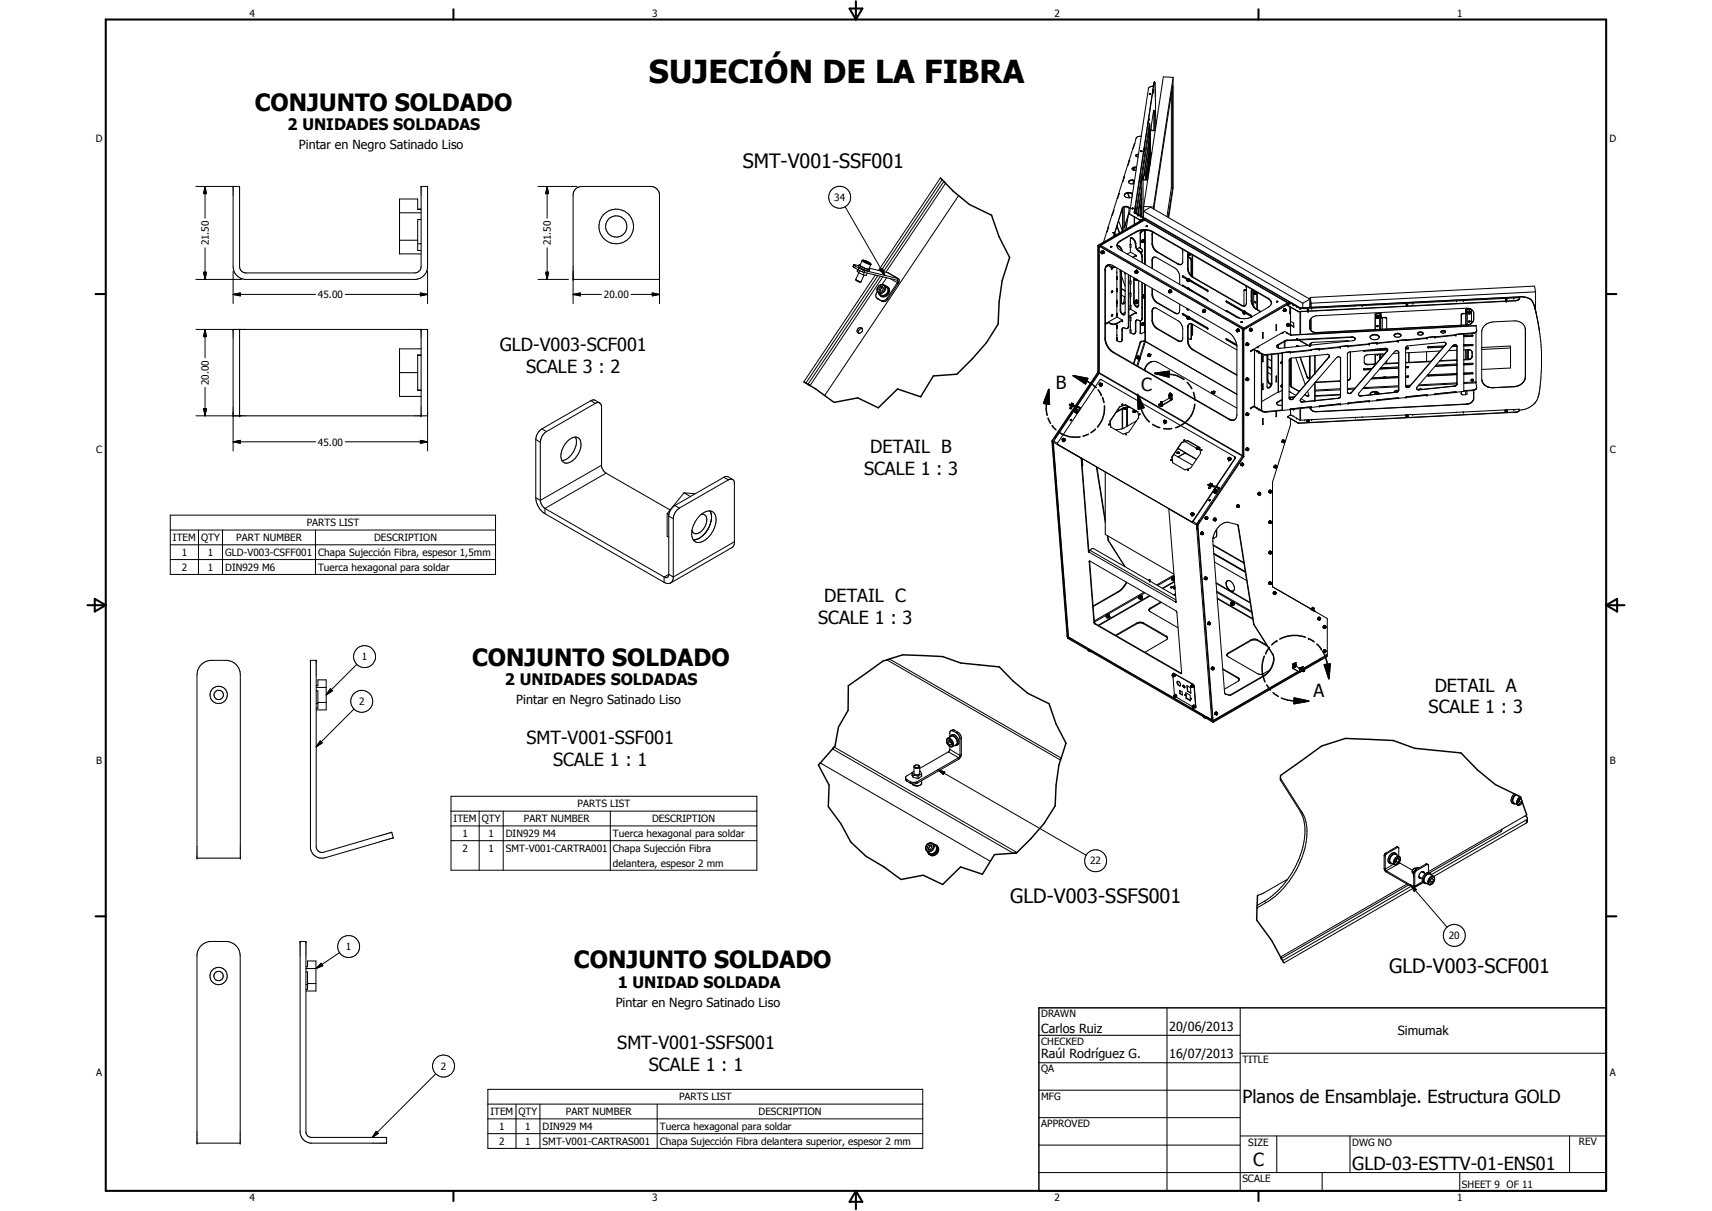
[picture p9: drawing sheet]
<svg xmlns="http://www.w3.org/2000/svg" width="594mm" height="420mm" viewBox="0 0 594 420" stroke-linecap="round" stroke-linejoin="round" font-family="sans-serif">
<defs><g id="words">
<text font-size="11" x="225.2" y="28.9">SUJECIÓN DE LA FIBRA</text>
<g font-size="8.2">
<text x="88.4" y="38.4">CONJUNTO SOLDADO</text>
<text x="163.8" y="231">CONJUNTO SOLDADO</text>
<text x="199.2" y="335.7">CONJUNTO SOLDADO</text>
</g>
<g font-size="6.9">
<text x="257.7" y="58.4">SMT-V001-SSF001</text>
<text x="350.5" y="313.4">GLD-V003-SSFS001</text>
<text x="482.1" y="337.7">GLD-V003-SCF001</text>
</g>
<g font-size="6.3">
<text x="173.4" y="121.8">GLD-V003-SCF001</text>
<text x="182.6" y="129.3">SCALE 3 : 2</text>
<text x="366.3" y="135.1">B</text>
<text x="395.9" y="135.6">C</text>
<text x="302" y="157.1">DETAIL B</text>
<text x="299.8" y="164.6">SCALE 1 : 3</text>
<text x="286" y="209">DETAIL C</text>
<text x="283.9" y="216.5">SCALE 1 : 3</text>
<text x="497.9" y="239.9">DETAIL A</text>
<text x="455.8" y="241.7">A</text>
<text x="495.8" y="247.5">SCALE 1 : 3</text>
<text x="182.7" y="258.2">SMT-V001-SSF001</text>
<text x="191.9" y="265.8">SCALE 1 : 1</text>
<text x="214.2" y="364.1">SMT-V001-SSFS001</text>
<text x="225.2" y="371.6">SCALE 1 : 1</text>
<text x="431.1" y="382.6">Planos de Ensamblaje. Estructura GOLD</text>
<text x="434.8" y="404.7">C</text>
<text x="469.2" y="406">GLD-03-ESTTV-01-ENS01</text>
</g>
<g font-size="5.5">
<text x="99.8" y="45.2">2 UNIDADES SOLDADAS</text>
<text x="175.2" y="237.7">2 UNIDADES SOLDADAS</text>
<text x="214.4" y="342.7">1 UNIDAD SOLDADA</text>
</g>
<g font-size="4.4">
<text x="103.8" y="51.7">Pintar en Negro Satinado Liso</text>
<text x="179.1" y="244.2">Pintar en Negro Satinado Liso</text>
<text x="213.6" y="349.4">Pintar en Negro Satinado Liso</text>
<text x="361.3" y="358.4">Carlos Ruiz</text>
<text x="405.7" y="357.7">20/06/2013</text>
<text x="485" y="359.2">Simumak</text>
<text x="361.3" y="367.1">Raúl Rodríguez G.</text>
<text x="405.7" y="367.2">16/07/2013</text>
</g>
<g font-size="3.5">
<text x="86.6" y="5.8">4</text>
<text x="226.3" y="5.8">3</text>
<text x="365.9" y="5.8">2</text>
<text x="505.6" y="5.8">1</text>
<text x="33.3" y="49.4">D</text>
<text x="558.5" y="49.4">D</text>
<text x="289.5" y="69.8">34</text>
<text x="72.4" y="85.2" transform="rotate(-90 72.4 85.2)">21.50</text>
<text x="191.2" y="85.2" transform="rotate(-90 191.2 85.2)">21.50</text>
<text x="110.3" y="103.4">45.00</text>
<text x="209.5" y="103.4">20.00</text>
<text x="72.4" y="133.6" transform="rotate(-90 72.4 133.6)">20.00</text>
<text x="110.3" y="154.6">45.00</text>
<text x="33.4" y="157.3">C</text>
<text x="558.6" y="157.3">C</text>
<text x="106.4" y="182.7">PARTS LIST</text>
<text x="60" y="187.7">ITEM</text>
<text x="69.8" y="187.8">QTY</text>
<text x="82" y="187.7">PART NUMBER</text>
<text x="129.8" y="187.8">DESCRIPTION</text>
<text x="63.1" y="192.9">1</text>
<text x="72.1" y="192.9">1</text>
<text x="78.1" y="192.9">GLD-V003-CSFF001</text>
<text x="110.4" y="193">Chapa Sujección Fibra, espesor 1,5mm</text>
<text x="63.1" y="198">2</text>
<text x="72.1" y="198">1</text>
<text x="78.1" y="198">DIN929 M6</text>
<text x="110.4" y="198.1">Tuerca hexagonal para soldar</text>
<text x="125.6" y="229.1">1</text>
<text x="124.6" y="244.6">2</text>
<text x="33.4" y="265.2">B</text>
<text x="558.6" y="265.2">B</text>
<text x="200.4" y="280.1">PARTS LIST</text>
<text x="157.4" y="285.2">ITEM</text>
<text x="167.2" y="285.3">QTY</text>
<text x="181.8" y="285.2">PART NUMBER</text>
<text x="226.3" y="285.3">DESCRIPTION</text>
<text x="160.4" y="290.4">1</text>
<text x="169.5" y="290.4">1</text>
<text x="175.5" y="290.4">DIN929 M4</text>
<text x="212.7" y="290.4">Tuerca hexagonal para soldar</text>
<text x="160.4" y="295.5">2</text>
<text x="169.5" y="295.5">1</text>
<text x="175.5" y="295.5">SMT-V001-CARTRA001</text>
<text x="212.7" y="295.7">Chapa Sujección Fibra</text>
<text x="378.3" y="299.9">22</text>
<text x="212.7" y="300.8">delantera, espesor 2 mm</text>
<text x="120.1" y="329.6">1</text>
<text x="502.7" y="325.8">20</text>
<text x="361.3" y="353">DRAWN</text>
<text x="361.3" y="362.5">CHECKED</text>
<text x="153" y="371.2">2</text>
<text x="431.1" y="368.7">TITLE</text>
<text x="33.4" y="373.2">A</text>
<text x="361.3" y="372.1">QA</text>
<text x="558.6" y="373.2">A</text>
<text x="235.6" y="381.8">PARTS LIST</text>
<text x="361.3" y="381.6">MFG</text>
<text x="170.2" y="386.9">ITEM</text>
<text x="180" y="386.9">QTY</text>
<text x="196.3" y="386.9">PART NUMBER</text>
<text x="263.2" y="386.9">DESCRIPTION</text>
<text x="173.2" y="392">1</text>
<text x="182.3" y="392">1</text>
<text x="188.3" y="392">DIN929 M4</text>
<text x="229" y="392.1">Tuerca hexagonal para soldar</text>
<text x="361.3" y="391.1">APPROVED</text>
<text x="173.2" y="397.2">2</text>
<text x="182.3" y="397.2">1</text>
<text x="188.3" y="397.2">SMT-V001-CARTRAS001</text>
<text x="229" y="397.3">Chapa Sujección Fibra delantera superior, espesor 2 mm</text>
<text x="433.1" y="397.5">SIZE</text>
<text x="469.2" y="397.5">DWG NO</text>
<text x="547.9" y="397.4">REV</text>
<text x="431.1" y="410.2">SCALE</text>
<text x="507.3" y="412.3">SHEET 9 OF 11</text>
<text x="86.6" y="416.7">4</text>
<text x="226.3" y="416.7">3</text>
<text x="365.9" y="416.7">2</text>
<text x="505.6" y="416.7">1</text>
</g>
</g></defs>
<g fill="none" stroke="#000" stroke-width=".35">
<path d="M398.8 32.7h.4M398.8 32.7l.2-.2 .3 .2M398.8 32.7h.1M398.9 32.7v.1M398.9 32.7h.3M399.2 32.7v.1M399.2 32.7h-.3M400 32.4v.2M400.1 29.9l-1 .2-.6 .6-6.5 43.7M400.1 29.9v.1M400.1 30h.1M400.2 31.1l-.2 1.4z"/>
<path d="M400.3 29.5h.1M400.3 29.5l-6.7 44.1M400.3 38.4l.1 6.8M400.3 38.4l-.9 6.8M400.3 38.4l.3 .9v5.9M400.4 29.5l-6.7 44.1M400.7 28.5l-.3 1M400.7 28.5h-.2l-.2 1M400.7 28.5l.3 15.6M406.5 32.2v33M407.1 26.8v38.5l-1.6 10.2M407.1 26.8l-3.4-.1-6.8 44.9"/>
<path d="M407.1 26.8l-6.8 45M391.8 55.7l-.5 1.5M393.2 58.3v.7M393.2 58.3l-.4 .3M393.3 59.1h.9M393.4 58.2v.9M393.8 58.2v.9M393.8 49.9l-7.4 23.1M393.8 49.9l-.7 1.5M394.4 58a.84 .84 0 0 0-1-.1 .84 .84 0 0 0-.4 .9l.3 .3M394.4 58.3h-1.2M395 53.5l-.7 .1a.49 .49 0 0 0 0 .7 .49 .49 0 0 0 .6 .1"/>
<path d="M395 53.7l-.9 .4M395.9 52.5v.1M395.9 52.5h.4M395.9 52.5h-.1M395.9 52.5h.1M396 47.3h-.7l-.9 .4-.6 2.2M396.1 52.5h.1M396.1 52.5v.1M396.3 52.5h.1M396.3 52.5l-.4 .1M396.3 52.5l-.4-.1v.2M397.1 51.4l-.2 1.3"/>
<path d="M397.3 59.8v.7M397.3 59.7v.1M397.3 59.7h.1M397.4 59.7l-.1 .2M397.4 59.7l.3 .2M397.7 59.9h.1M397.7 59.9v.2M397.7 59.9l-.1 .5M397.7 59.6l-.1 .3M397.7 59.9h-.1M398.1 47.4h.3M398.4 47.4l-2.1 14"/>
<path d="M398.4 47.4h.2M398.5 56.9h.1M398.6 58l-.1 2.6M398.6 56.4h.1M398.6 58.8h.1M398.6 56.9l-.9 5.4M398.6 53.6l-.9 6M398.6 57.8l-.7 4.6M398.6 56l-.9 6.3M398.6 50.2l-1.8 12.1M398.6 49.4l-1.9 12.9M398.6 53.1l-.9 6.5"/>
<path d="M398.6 46.7h.3M398.6 46v14.1M398.6 46h.3M398.7 41.2l-.2 1.5zM398.7 45.4h.3l-.1 .6M398.7 45.4l-.1 .6M398.8 42.9l.1 2.4M398.9 42.8l-4.7 31M398.9 53.5v3M398.9 56.8l.1 .9M398.9 53.4h.4M398.9 56.7h.2"/>
<path d="M398.9 43.8h.1M398.9 42.8h.1M398.9 45.3l-.2 .1M398.9 42.8l.1 2.4M398.9 46v12.5M398.9 53.7v.1M398.9 56.9l.2 .2M398.9 53h.1M398.9 53.8h.4M398.9 56.2h.3M398.9 56.3h.1M399 56.2l-.1 .4"/>
<path d="M399 56.2l.2 .1M399.2 45.1v7.8M399.2 53.8v2.1M399.2 45.1l-.3 .2M399.2 45.1l1.6 .2M399.3 53.8h.1M399.4 52.9h-.5v.4M399.4 52.9v.2M399.4 52.9l-.1 .5M399.6 53.2v.4l-.3-.1M399.6 53.3h.1M399.6 53.2h.1"/>
<path d="M399.6 53.2l-.3-.1v.7M400.4 40h.2M400.8 45.4h-1.8l-.1 7.8M68 64.7h15.1v27.8l.5 1.3 1.1 .8 59.2 .1a2.24 2.24 0 0 0 2.2-2.2v-27.8h2.3v28.3a4.6 4.6 0 0 1-4 3.9h-59.5a4.5 4.5 0 0 1-4-4.4v-27.8M71.2 64.7l.4 2.5h-1zM71.2 64.7v11M138.6 73.8h7.5M144.9 72.6h1.2M146.1 72.6h-1.2v-3.6h-6.3v19.1h7.5M146.1 76.2h-1.2v10.7h1.2M186.7 64.7h13.6M189.9 64.7l.5 2.5h-1z"/>
<path d="M189.9 64.7v11M293.3 71.8l13.7 23.7M326.3 61.7l-21.5 32.2M326.9 62.4l-21.2 31.6M327.5 62.9l-20.9 31.3M328.1 63.6l-20.7 30.8M332.6 67.9l-46.4 69.3M384.5 78.8h.2M384.5 78.8l-.4 1.6M384.5 78.8v.1M384.7 78.8l-.7 1.6M385.9 74.6l-1.4 4.2"/>
<path d="M386.4 73l-.4 1.6h-.1M386.4 73l-.5 1.6M386.4 73v.1M387.6 78.5l.8 2.3M387.6 78.3l.9 2.5M388.2 67.2l-.5 1.6M389.5 72.1v.2M389.5 72.1a1.45 1.45 0 0 1 2.4 .2M389.5 72.3l-2.7 8.5M389.5 72.1l-2.7 8.7M389.5 72.2l-.1 7.7M389.5 78.8h.2"/>
<path d="M389.5 72.2v.1M389.7 72.1l-.2 .1M389.7 72.1l1.4-.3 .8 .6M389.7 72.1l-.2 8-1.4-3.5M390 61.5l-.5 1.5M390.1 71.8v7.1M390.1 78.9l.1 .1M390.2 79h.1M390.2 78.9h.1M390.3 78.9l-.1 .1M390.9 79.1l-.2 .4M391.2 67l.7 1.6"/>
<path d="M391.4 67l.6 1.6M391.4 75.3l-1.1 3.6M391.6 74.3l-1.5 4.5M391.9 72.3l-1.1 7.2M392 74.2v.1M392 74.3v.1M392 74.3l3.6 2M392 74.4l3.6 2M392.6 67.1l.3 .7M392.8 72.4h.5M392.8 68.4l-.8 .2M393 72.4h-.1"/>
<path d="M393 67.3a2.02 2.02 0 0 0-2.9 .5M393 72.3l.1 .1M393 72.3v.1M393 67.1a1.99 1.99 0 0 0-2.9 .6 1.47 1.47 0 0 0 1.9 .9M393.2 62.7v1.1M393.2 62.7l.5 .2M393.2 62.7a1.39 1.39 0 0 0-1.6 .5M393.3 72.3l-.3-.1-.1 .2M393.3 72.3l-.4 .1M393.4 62.7v1.1M393.5 63.7l-.2 .1M393.6 73.6l.1 .3"/>
<path d="M393.6 75.3v2.6M393.6 73.6l.1 .1M393.6 73.6h.1M393.7 73.7v.2M393.7 75.3v2.5M393.7 73.7l2.7 1.5M393.7 73.9h.1M393.7 62.7a1.13 1.13 0 0 0-1.3-.4 1.13 1.13 0 0 0-.7 1.1l.6 .4h1M393.7 73.9l1.2 .7M393.7 73.6h.1M393.8 73.6l2.7 1.6M393.8 73.6l-.1 .1"/>
<path d="M394 71.6v.1M394.1 71.5l-.2 1.6zM394.8 74.5l2 1.3M394.9 74.6h.1M395.4 62.8v.1M395.6 71.5v.5M395.6 76.4h.4M395.6 76.3v.1M395.6 76.3h.3M395.6 72h.1M395.6 61.4l-.2 1.5zM395.6 71.9h.3"/>
<path d="M395.6 71.9v.1M395.7 72.3l-.1 2.4M395.8 71.9l-.1 .4zM395.9 71.8v.1M395.9 71.4h.1M395.9 71.9h.1M395.9 71.4l-.3-.2v.8M395.9 71.4v.5M395.9 71.6v.2M396.2 62.1v13M396.2 62.1l.3 .3 1.7 .1M396.2 62.2l-1.8 11.8"/>
<path d="M396.2 73.6l-.2 1.3M396.2 71.9l-.4 2.9M396.2 72.3l-.4 2.5M396.2 69l-.3 2.4 .3-2.4M396.2 66l-1.2 8.3M396.2 65.2l-1.4 9.1M396.2 62.1h.2M396.3 61.4v.1M396.3 61.5h.2M396.3 61.4h.3v.9M396.3 61.5l-.1 .6M396.4 75.2l.5 .7"/>
<path d="M396.4 62.1l.2 .2M396.5 75.2l.3 .4M396.5 75.2h-.1M396.5 61.5l-.1 .6M396.6 61.5h-.1M396.6 62.3h.1M396.7 75.9l-.7 .5M396.7 62.3v13M396.7 75.9v.1M396.7 76l-.7 .4M396.7 62.3l1.6 .1M396.8 75.8l-.1 .2"/>
<path d="M396.8 75.8l-.1 .1M396.8 73.3v2.2M396.8 75.6l.2 .3M396.8 73.3l2.4-1.4 55.3 31.9M396.8 73.3l55.3 31.9M396.9 75.9l.3 .2M396.9 75.9l.1 .2M396.9 75.9l-15.8 9.2M396.9 71.6v1.7M396.9 71.6l3.4 .2M396.9 79.8h.5M396.9 79.8l-1 .6"/>
<path d="M396.9 79.8l-2.6 .7M397 76.1h.1M397 76.1l-15.8 9.1M397 75.9v.1M397.1 75.8l-.1 .1M397.1 75.8l.2 .1M397.2 76.1v.3M397.2 79.9v3.8M397.2 79.9l-1.1 .6M397.2 76.4l-15.2 8.7M397.2 76.4l49.6 28.7M397.2 79.8v.1"/>
<path d="M397.3 75.9l50 28.8M397.3 60.5h.1M397.3 60.4h.3M397.4 79.8l2.6 .7M397.4 79.8l.1 .1M397.5 75.7l-.5 .1M397.5 75.7l-.2 .2M397.5 75.7l50 28.9M397.5 79.8v12M397.6 60.4l-.1 1.9M397.7 60.4h.1M397.7 78.4v.2"/>
<path d="M397.7 60.1v.1M397.8 78.4l.4 .1-.5 .1M397.8 78.4h-.1M397.8 78.5l.3 .1M397.8 78.5v.1M397.8 78.5l.1 .1M398.5 60.6l-.3 1.8M398.5 60.6h.1M400.3 71.8v.7M406.5 65.2h.4M406.5 65.2l-1.5 10M406.9 65.2v-35.6l-6.4 43"/>
<path d="M406.9 65.2l-1.6 10.2M68 96.9h15.8M70.6 94.4h1l-.4 2.5zM71.2 86v10.9M80.9 94.1v11.2M138.6 83.4h6.3M144.9 84.6h1.2M148.4 94.1v11.2M186.7 96.9h10.6M189.4 94.4h1l-.5 2.5zM189.9 86v10.9M198.9 96.9h29.9"/>
<path d="M296 92.5h.1M296 92.5l.6 .4M296.3 91.9l1.7 .3M296.3 91.9h.1M296.3 91.9l-.3 .6M296.3 91.9l.1 .1M296.4 92l.4 .3M296.6 92.9l1.2 .7M296.8 92.3l-.2 .6M296.8 92.3l1.2 .7M297 96.9l1.8 .9M297 96.9a1.56 1.56 0 0 0 1.7 .9"/>
<path d="M297.7 93.6l-.3 .5 .6 .5M297.8 93.6l2.1 .9M298 94.6l1.5 .8M298 93l2.2 .9M298 93l-.2 .6M298 94.6l-1 2.3M298.1 91.9l-.2 .5 .4 .4 3.2 1.3M298.1 91.9l1.9 1.1 1.8 .5M298.1 91.9h.4M298.3 93.9l-.3 .7M298.3 97.8l.1 .1M298.4 92v.1"/>
<path d="M299.2 90.4l2.1 1.2 .9 .2M299.2 90.4l-.8 1.6M299.5 90.3l1.1 .8 1.5 .4M299.7 90.3l-.5 .1M299.7 90.3l.9 .3M299.7 90.3h.2M299.8 95.4l-1 2.4M299.9 94.5l11.5 2.7M299.9 94.5l-.4 .9M300.1 90.4l.5 .2M300.2 93.9l-.3 .6M300.2 93.9l11.5 2.7"/>
<path d="M300.5 90.6l-.6-.1 1.8 .8-.4-.2M300.5 90.6l.8 .5M300.5 90.6l-.1 .2M300.6 90.6l1 .5M300.9 94.7l-.3 .9-1.1-.2M301.3 91.1l-.1 .1M301.4 91l.4 .2M301.5 93.3l.3 .2M301.6 94l-.1 .1M301.7 93l6.4 1.6M301.8 93.6l-.2 .4M301.8 91.2l.3 .2"/>
<path d="M301.8 91.2l.2 .2M302 91.4l.1 .1M302.1 91.5h.1M302.1 91.4l.1 .4M302.2 91.8l-.8 1.6-1.1-.3-1.9-1M303.7 95.4l-24.8 37.1M304.6 95.6l-25 37.3M305.3 93.6l.9-.5 .8 2.4zM305.5 99.5l.8-.1 .3 .7-.5 .9h-.9l-.3-.8M305.5 99.5l-.6 .7M305.5 99.5l.4 .4M305.5 95.8l-25.1 37.5"/>
<path d="M305.9 99.9l-.6 .7M306.4 96.1l-25.3 37.7M306.5 99.8l-.6 .1M307 99a1.59 1.59 0 0 0-2.1 .3 1.59 1.59 0 0 0 0 2.1 1.43 1.43 0 0 0 1.9-.6 1.43 1.43 0 0 0-.5-1.9 1.64 1.64 0 0 0-1.8 1.3M307 99a1.69 1.69 0 0 1-.1 2.2 1.69 1.69 0 0 1-2.1 .3M307 99l.8 .7a1.71 1.71 0 0 1-.2 2.2 1.71 1.71 0 0 1-2 .3l-.8-.7M307.1 99.1a1.93 1.93 0 0 1 1.1 3.1 1.93 1.93 0 0 1-3.2-.3l-.1-.3M307.7 96.4l-1.6 2.3M308.1 94.6l3.6 2M308.1 94.6l3.6 2.1M308.1 99.6a2.08 2.08 0 0 1-.2 2.4 2.08 2.08 0 0 1-2.4 .6M308.9 96.6l2.8 1.7"/>
<path d="M311.4 97.2l.1 .8-3.7 5.5M311.7 96.6l-.3 .6M311.7 96.6a1.06 1.06 0 0 1 0 1.7M311.7 98.3l-3.6 5.5M381 85.3l.1 .1M381.1 85.1l-.2 44.1M381.1 85.1l.1 .1M381.1 85.4v43.9M381.2 85.2l-.1 .2M381.3 85.6l.1 1.6M381.3 88.8l.2 .2M381.3 85.6h.1"/>
<path d="M381.4 87.2h.1M381.4 85.6h.1M381.5 88.6l-.2 40.6 50.2 28.9M381.5 85.5l-.1 .1M381.6 85.5l-.2 44M381.6 85.5l49.4 28.6M381.6 85.3l.1 .1M381.6 85.3v.2M381.7 85.4h.1M381.7 85.4l-.4 .2M381.7 85.1h.3M381.7 85.1l15.6-8.8 49.7 28.7"/>
<path d="M381.7 85.1l-.1 .2M381.8 85.4l-.2 .1M381.8 85.4l49.4 28.6M382 85.1l-.3 .3M382 85.1l49.6 28.7M382.1 87.3l.2 .7M382.1 87.4v.4M382.1 87.4l.5 .6M382.1 87.3l.5 .5M382.1 87.6l.1 .2M382.1 87.6h.3M382.3 88h.2"/>
<path d="M382.3 88l.1 .1M382.3 87.2l.6-.2 .2 .8M382.4 87.7l-.2 .1M382.4 87.6v.3l-.2-.1M382.4 87.6h-.3M382.4 87.7v.1M382.4 87.6v.1M382.6 87.1l-.5 .2M382.6 87.1l.3 .4M382.6 87.9l-.1 .1M382.6 88l-.1 .1M382.6 87h.1"/>
<path d="M382.6 88h.1M382.6 87v.1M382.6 87l.2 .1M382.7 87l.4 .8M382.9 87.5l-.3 .5M382.9 87.5l.1 .3M382.9 87.2l.2 .3M383.1 87.8l-.4 .1M383.1 87.8l-.2 .1M383.6 93.7l-.2 .2M384 92.3l-.4 1.1v24.3a6.2 6.2 0 0 0 2.8 4.5M384 80.4l-1.1 3.6"/>
<path d="M384.3 92.1v.1M384.3 91.9l1.6 .1 40.5 23.4a6.6 6.6 0 0 1 2.8 4.5v24.3a1.7 1.7 0 0 1-1 1.6 1.7 1.7 0 0 1-1.8-.3M384.3 91.9l-.6 .6-.3 1v24.3a6.5 6.5 0 0 0 2.8 4.5M384.3 91.9l-.3 .4M384.4 92l.9 .6M384.5 92.1l-.6 .3M384.6 91.9l.7 .5M384.6 92.2l-.9 .5M384.8 91.8l-.8 .5M385.3 92.4v.2M385.3 92.4l1.6 .2M385.3 92.6l1.9 .2"/>
<path d="M385.4 85.6h.5zM385.4 85.7h.4M385.6 93.2l.3-.4-.3 .5M386 92.8l-.4 .5M386.1 92.8l-.1 .5h-.4M386.2 80.7h.1M386.2 80.6l.5 .4M386.2 80.6l.4 .2M386.2 80.6v.1M386.2 80.7l1.3 .7M386.6 80.8l.1 .1M386.6 80.8v.1"/>
<path d="M386.7 81l-.2 1M386.7 81.1l-.3 .9M386.7 81.1l.6 .3M386.8 80.8l-.1 .1M387.4 96v1h.4v-1M387.4 96h.4M387.6 93v2.9M387.6 97v3.2M387.6 95.9l.2 .1M387.6 95.9l-.2 .1M387.6 85l.3 1.1 .9 .7 40 23.1a6.2 6.2 0 0 0 5.7 0l5.5-3.2a1.71 1.71 0 0 0 1.2-1.6 1.71 1.71 0 0 0-1.2-1.7M387.7 85.3h-.1"/>
<path d="M387.7 85.3h.2M387.7 84.7l-.1 .3M387.9 85.3l.2 .2M388 85.2l-.1 .1M388 85.2l.3 .1M388 85.2l-.3 .1M388.1 85.5l.6 .5 .5 1M388.3 85.3l.8 .8 .4 1.1M388.3 85.3l-.2 .2M388.8 83.5l-.9 .7-.3 .8M388.8 83.7l-1.1 1.1M388.8 83.5v.2"/>
<path d="M388.8 93.7l-.1 14M388.9 93.7v14.1l.6 1.1M388.9 94l-.2 .1M389.2 93.9l.1 11.4M389.2 95.8l1.2 3.5M390.2 94.5l.2 .5M390.3 94.5l.1 14.2-.3 .6M391.5 95.2l-.1 18.6M391.7 95.4v17.9l-.3 .5M392.1 84.8v1h.4v-1M392.1 97.5v1h.4v-1M392.1 97.5h.4"/>
<path d="M392.1 84.8h.4M392.3 97.5h-.2M392.3 85.8v1.7M392.3 95.7v1.8M392.3 98.5v3.2M392.3 84.7l.2 .1M392.3 97.5h.2M392.3 84.7l-.2 .1M392.3 87.5l1.9 1.1M392.3 87.5l-1.1 .6M392.4 82.5l-.1 2.2M392.4 82.5h.2"/>
<path d="M392.6 82.5l.2 .2M392.7 82.5l.3 .1M392.7 82.5h-.4M392.7 82.5h-.1M392.8 82.7l.9 1 .3 1M393 82.6l.7 .8 .5 1.2M393 82.6l-.2 .1M393.4 96.4v8.6M393.6 96.4v8.5M393.7 96.5v.4M393.8 94.3l.2 .5M393.8 94.3l.1 .4"/>
<path d="M393.8 96.9v.1M393.8 97l.3 .1M393.8 96.6v.3M393.8 97l.1 .1M393.9 94.1l.3 .2M393.9 94.1l-.1 .2M393.9 94.1h.1M393.9 96.6l.3 .6M394 84.7l.1 1.2 1 1.2M394 94.7l.2 .1M394.1 88.8l.1 .1M394.1 94.3v.1"/>
<path d="M394.1 94l.3-.3a.54 .54 0 0 1 .5 .4 .54 .54 0 0 1-.2 .6l.1-.2M394.1 94.4h-.2l.1 .2M394.1 94.4l.1 .2M394.1 94.5h.1M394.1 94.5l-.1 .1M394.1 94.4v.1M394.2 84.6v1l.3 .7M394.2 84.6l-.2 .1M394.2 85.1l-.2 .1M394.2 94.3v.1M394.2 94.8h.1M394.2 88.6l-1.2 .6"/>
<path d="M394.2 96.8v.4M394.2 88.6h.1M394.2 88.9h.1M394.2 94.6h-.2M394.2 88.6v.3M394.2 94.3l.1 .4M394.2 88.7l-1 .6M394.3 96.9l.1 .3M394.3 93.9l.4 .7M394.3 93.9l-.4 .2M394.3 93.9l.4 .8M394.3 80.3v.2"/>
<path d="M394.3 94.7l-.1 .1M394.3 94.4v.3M394.3 93.8v.1M394.3 93.8l.2 .1M394.3 80.3a6.2 6.2 0 0 1 5.7 0M394.3 80.5l-5.5 3.2M394.3 80.3l-5.5 3.2M394.3 93.8l.4 .2M394.4 96.9h.1M394.4 96.9l.2 .2M394.5 97l.1 .1M394.5 86.3l1.8 2 .1 2.9"/>
<path d="M394.6 86.4l.7-.5 .8 .5 .3 .8-.4 .5-.1-.2M394.6 94.6l-.3 .2M394.6 97.1l-.4 .1M394.6 94l.2 .6M394.6 97l.1 .1M394.6 97.1l-.1 .1M394.7 97.1h-.1M394.8 94.1v.2M394.8 94.6l-.3 .1M395.1 97.3v8.7l-.2 .5M395.1 87.1l.9 1 .2 1M395.3 87l-.2 .1"/>
<path d="M395.6 80.9l.2 .2M395.8 81.1v5M395.9 80.4l-.3 .4v5.2M395.9 80.4l.2 .1M395.9 87.5v.1M396.1 80.5l-.3 .6M396.2 83.8h.1M396.2 83.8l.1 .1M396.2 83.7l.1 .3M396.2 83.7h.1M396.2 89.1v2M396.2 98v12.5"/>
<path d="M396.2 83.6v.1M396.2 83.9l.1 .1M396.3 84h.1M396.3 83.4l-.1 .2M396.3 83.8l.1 .3M396.3 83.7v.1M396.3 83.7l-.1 .1M396.4 83.6l-.1 .1M396.4 83.7v.3M396.4 98.1v12.5l-.5 .7M396.4 89l-.2 .1M396.4 84l.2 .1"/>
<path d="M396.4 83.7h.2M396.4 84.1h.1M396.4 87l-.5 .5M396.5 83.2l-.1 .1M396.5 83.2l-.1 .5M396.6 83.2l-.4 .4M396.6 83.2h.3M396.6 83.7v.4M396.6 84.1l.1 .1M396.7 83.3l.5 .1-.2-.1M396.7 83.7l.4-.2 .1 .2M396.7 83.7h-.1"/>
<path d="M396.7 83.3l-.3 .3M396.7 83.3h.3M396.7 83.7v.4M396.7 83.2h.2M396.8 83.9v.1M396.8 83.2a.53 .53 0 0 0-.7 .7l.3 .2M396.8 84l.2 .1M396.9 83.4l-.1 .2M396.9 83.2l.1 .1M397 84.1h-.2M397.2 84.1v7.5M397.2 98.5v4.4"/>
<path d="M397.2 83.7l-.2 .4M397.2 84.1l-.5 .1M397.2 83.7v.4M397.2 83.7h.1M397.2 83.7l-.3-.1-.1 .3M397.3 83.8l-.3 .3M397.5 98.7v19.8M399.7 93.1v-3a1.02 1.02 0 0 1 .7-.9 1.02 1.02 0 0 1 1 .2l6.3 3.6 1.1 1.2a6.2 6.2 0 0 1 .6 4.5M399.7 100a4.9 4.9 0 0 0 1.2 4.6l.5 .5M399.9 84.4a3.6 3.6 0 0 0 1.7 2.9M399.9 90.3h-.2M399.9 81.3l-.2 .1"/>
<path d="M399.9 84.4l-.2 .1M399.9 81.3v3.1M399.9 90.3v2.9M400 80.3v.2M400 80.3l40 23.1M400 80.5l40 23.1M400 80.5l-.3 .7v3.6a4 4 0 0 0 1.7 2.6M400.1 80.6l-.2 .7M400.3 89.2l-.4 1.1M401.4 87.4l7.3 4.3M401.6 87.3l-.2 .1M401.6 87.3l7.3 4.3"/>
<path d="M408.9 91.6l-.2 .1M408.9 91.6l1.1 .1M410.2 86.4l.2 4.6a1.05 1.05 0 0 1-1.7 .7M410.3 99.1v.1M410.3 99.1h.1M410.4 95.7h.1M410.4 95.7l.1 .4M410.5 95.7l.2 .3M410.5 99l-.2 .1M410.5 99l.2 .3M410.5 99l1.8 1M410.5 96.1l1.5 .9"/>
<path d="M410.5 95.7l1.8 1.1M410.7 96l1.5 .8M410.7 99.3l1.5 .8M410.7 99.3l-.2 .1M410.7 96l-.2 .1M412 97l.2 .1 .1 .6M412 97.4l.2 .3M412 97v.5M412.1 96.6v.2M412.1 99.9v.2M412.1 93.3l.5 1.7 1.2 1.2M412.1 88.4v4.9"/>
<path d="M412.2 97.3h.1M412.2 97.3l-.2 .1M412.2 96.7v.1M412.2 97.2v.1M412.2 100v.1M412.2 97.3l.1 .1M412.2 97.2h-.3l.2 .4M412.3 96.8l.4 .2M412.3 96.8l-.3 .2M412.3 97.4l-.3-.2v.2M412.3 97.4l-.1 .2M412.3 100h.1"/>
<path d="M412.3 100l-.1 .1M412.3 87.6l-.2 .8M412.3 97.2l.1 .5M412.3 96.7l-.1 .1M412.3 96.7l.6 .4M412.3 100h.2M412.3 88.3l-.2 .1M412.3 93.2l-.2 .1M412.3 89.3l.7 .3M412.3 89.1h.1M412.3 88.9h.1M412.4 88.5l.2 .1-.2 .1"/>
<path d="M412.4 96.7l.3 .3M412.4 96.7l-.2 .1M412.4 100h.1M412.4 87.7v6.2l1.1 1.8M412.4 88.5l-.1 .1M412.4 89.1l.7 .4M412.4 89.1l-.1 .1M412.4 88.9h-.1M412.4 87.7v.7l.3 .1M412.5 100l.3 .3M412.6 88.2l.4 .1M412.7 97l.1 .5"/>
<path d="M412.7 97.1v.4l-.5 .2M412.7 97v.1M412.8 97.5l-.2 .1M412.8 97.5l-.1 .1M412.9 97.1l6.2 3.8M412.9 97.1v.1M412.9 97.5l6.1 3.5M412.9 97.4l-.1 .1M412.9 88.3l-.6 .2M412.9 97.3l6.2 3.6M413 89.6l.3 .6M413 97.2h-.1"/>
<path d="M413 97.2l-.1 .2M413 88.3h.1M413 97.2l-.1 .1M413.1 88.3l-.3-.2-.2 .2M413.1 89.5l.4 .5v5.7M413.1 89.5l-.1 .1M413.3 88.2l-1 .6M413.3 90.2v5.3M413.3 97.3v.2M413.5 95.7l.5 .4M413.5 97.4v.3M413.5 90.1l-.2 .1"/>
<path d="M413.5 88.3l-1.1 .6M413.7 88.4v7.5M413.7 97.5v.3M413.8 96.2l17 9.8M413.8 88.5v7.5M413.8 97.7v.1M414 96.1l-.2 .1M414 96.1l16.9 9.8M432.3 99.2l.2 .9v4.9l-.5 1.1M68 114.3h80.4v42.2M71.2 114.3l.4 2.5h-1zM71.2 114.3v9.8"/>
<path d="M80.9 102.2l2.5-.6v1.1zM80.9 114.3v42.2M80.9 102.2h28.6M83.1 114.3v30M119.8 102.2h28.6M145.9 101.6l2.5 .6-2.5 .5zM146.1 114.3v30M198.9 102.2l2.4-.6v1.1zM198.9 105.3v-38a3 3 0 0 1 2.9-2.6h24a3 3 0 0 1 3 3v37.6M198.9 102.2h9.8M219 102.2h9.8M226.3 101.6l2.5 .6-2.5 .5z"/>
<path d="M297.6 114.2a.94 .94 0 0 1 1.4-.4 .94 .94 0 0 1-.1 1.5l-.4 .3a.84 .84 0 0 1-1-.3 .84 .84 0 0 1 .1-1.1zM299.2 114a1.2 1.2 0 0 0-1.3 1.6M304.3 103.4l1.3 .8M304.4 100.3v.6l.4 .6M304.5 101.1l-.6 1.4 .2 .8 .7 .5M304.6 103.7l.2 .1M304.8 103.8l1.2 .7M304.9 100.2l.4 .4M305.3 100.6l.2 .4M305.6 104.2l.4 .3M307.8 103.5a1.65 1.65 0 0 1-2.2 .7M307.8 103.5l.3 .3"/>
<path d="M308.1 103.8a1.66 1.66 0 0 1-2.1 .7M383.6 117.3l-.2 .1M384.4 111.8l.9 .6M384.5 111.9l-.9 .5M384.6 111.8l.7 .3M384.6 111.9l-1 .7M385.3 112.1v.3M385.3 112.1l1 .3 1.3-.3M385.9 101l-.3 .5M385.9 109.1l-.3 .5M385.9 109.1h.2v.4l-.5 .1M385.9 101l-.3 .4"/>
<path d="M385.9 100.9l-.3 .6M386 100.9l.1 .4-.5 .2M386 100.9l-.1 .1M387.4 104.5v1h.4v-1M387.4 108.8v.9h.4v-.9M387.4 100.2v1h.4v-1M387.4 108.8h.4M387.4 104.5h.4M387.4 117.2v1h.4M387.4 113h.4M387.4 113v1h.4v-1M387.4 100.2h.4"/>
<path d="M387.4 117.2h.4M387.6 109.7v.3M387.6 101.2v3.2M387.6 105.5v3.1M387.6 112.1v.8M387.6 114v3.1M387.6 112.9l.2 .1M387.6 112.9l-.2 .1M387.6 100.2h.2M387.6 100.2h-.2M387.6 108.6l.2 .2M387.6 108.6l-.2 .2"/>
<path d="M387.6 104.4l.2 .1M387.6 104.4l-.2 .1M387.6 117.1l.2 .1M387.6 117.1l-.2 .1M387.6 110h.1M387.6 110l1.9 1.1v.3M387.6 110l-4 2.3M387.8 118.2l1.1 .3M387.8 117.2v1M388.7 107.7v.2a1.56 1.56 0 0 0 1.4 1.4M388.9 107.6l-.2 .1M389.2 102.4l1 .6"/>
<path d="M389.2 100.2l1 .7M389.2 100.1l1.1 .7M389.3 117.8l-.4 .7M389.4 111.3l.1 .1M389.5 117.7l-.2 .5-.3 .3M389.5 117.7l-.2 .1M389.5 114.4l-.2 .1M389.5 111l-1.9 1.1M389.5 111.4h.1M389.5 108.9l.6 .3M389.5 111.2l-2.4 1.3-1.8-.1M389.7 113.7l-.4 .6v3.5"/>
<path d="M389.7 113.7h.1a1.24 1.24 0 0 0 1.6 .1M389.7 113.7l-.2 .5v3.5M389.8 105.3h-.5M390.2 109.1l-.1 .1M390.2 103h.2M390.2 103l-.4 2.3M390.2 100.9l.2 .1M390.3 100.8h.1M390.3 100.8l-.1 .1M390.4 105l-.5 .4-.6-.1M390.4 104.6l-.6 .7M390.4 108.4l-.9 .5"/>
<path d="M391.4 113.8l-.2 .2M391.7 113.1l-.2 .1M392.1 114.5h.4M392.1 114.5v1h.4M392.1 110.3h.4M392.1 110.3v1h.4v-1M392.1 101.8v1h.4v-1M392.1 106v1h.4v-1M392.1 106h.4M392.1 101.8h.4M392.3 107.2h.1M392.3 102.8v3.1"/>
<path d="M392.3 107v.2M392.3 109.6v.6M392.3 111.3v3.1M392.3 110.2l.2 .1M392.3 110.2l-.2 .1M392.3 105.9l.2 .1M392.3 105.9l-.2 .1M392.3 101.7l.2 .1M392.3 101.7l-.2 .1M392.3 114.4l.2 .1M392.3 114.4l-.2 .1M392.3 107.2v.1"/>
<path d="M392.3 107.3l1.9 1.1M392.3 107.3l-.6 .3M392.5 115.5l.7 .4 .6-.2M392.5 114.5v1M393.4 105v.2a1.38 1.38 0 0 0 1.5 1.3M393.6 104.9a1.43 1.43 0 0 0 1.3 1.5M393.6 104.9l-.2 .1M393.8 105.2h.1M393.9 105.2l.7 .1-.2-.1M393.9 104.7v.5M393.9 104.7l.3 .1M394 115.1l-.2 .6"/>
<path d="M394.1 108.6l.1 .1M394.2 104.8v.5l-.3-.1M394.2 115l-.5 .7M394.2 115l-.2 .1M394.2 111.7l-.2 .1M394.2 108.4l-2.5 1.4M394.2 108.4v.3M394.2 108.7h.1M394.2 108.6v.1M394.2 108.5l-2.5 1.5M394.3 111.2l-.1 3.8M394.3 104.2l.4 .1"/>
<path d="M394.3 104.2l-.4 .5M394.3 104.2l.2 .2M394.4 111l-.2 .1M394.4 104.6l-.2 .2M394.4 105v.2M394.4 111l-.4 .6v3.5M394.4 104.8v.4M394.4 104.8v.1M394.5 104.1a.7 .7 0 0 0-.7 .3 .7 .7 0 0 0 0 .8M394.5 104.4h.4M394.5 104.4l-.2 .8h.5M394.6 104.6l-.2 .2"/>
<path d="M394.7 104.3a.65 .65 0 0 0-.8 .1 .65 .65 0 0 0 0 .8M394.7 104.6l.2 .1M394.7 104.6h-.1M394.7 104.3l.2 .1M394.8 105.2h.1M394.9 104.7l-.4 .5M394.9 104.7l.1 .2M394.9 104.8l-.2 .4M394.9 104.8h.1M394.9 104.6l-.5 .1M394.9 104.8l-.1 .4M394.9 104.4v.4"/>
<path d="M395 104.9h.1M395.1 105.8l-.7 .5M395.6 118.9l.2 .1M395.6 118.9l-2.3 7.3M395.6 111.3v4.3l.3 .2M395.6 115.4l.2 .2M395.8 115.6v.1M395.8 111.3v4.3M395.8 119l-2.3 7.3M395.8 115.7h.1M395.9 115.7v.1M396 118.4l-.4 .5"/>
<path d="M396 118.4l.2 .1M396.2 112.5h.1M396.2 118.5l-.4 .5M396.2 112.6v.1M396.2 112.5v.1M396.2 112.6h.1M396.2 110.5a.82 .82 0 0 1-.5 .9 .82 .82 0 0 1-1-.4h-.3M396.2 112.4v.1M396.2 112.6l.1 .1M396.3 112.6l.1 .2M396.3 112.2l-.1 .3M396.3 112.6h.1"/>
<path d="M396.3 112.5l-.1 .1M396.4 112.8h.1M396.4 112.4v.4M396.4 110.4l-.2 .1M396.4 112.1l-.1 .1M396.4 103.2l.2 .1M396.4 112.8l.2 .1M396.4 112.4l.2 .1M396.4 103.2l.1 .1M396.4 112.4l-.1 .1M396.4 112.5l-.1 .1M396.5 112.2l-.1 .2"/>
<path d="M396.6 102.9v.4M396.6 112.5v.4M396.6 112.1l-.1 .1M396.7 102.3l-.3 .2M396.7 111.9l-.3 .2M396.7 102.3l.3 .2M396.7 112.1l.5 .1-.2-.1M396.7 102.3l-.3 .4M396.7 102.5l.3 .1M396.7 102.9h-.1M396.7 102.5l-.3 .3 .2 .1M396.7 112.4l-.1 .1"/>
<path d="M396.7 112.1h-.1M396.7 112.1h.3M396.7 102.3l-.2 .1M396.7 102.3l-.3 .1M396.7 102.9v.4h.3M396.7 102.4v.1M396.7 102.4l.3 .1M396.7 112.4v.4h.3M396.8 102.4l.1 .1M396.8 112l-.5 .5M396.8 112h.1M396.8 103.1v.1"/>
<path d="M396.8 103.2l.2 .1M396.8 112l-.5 .1-.2 .5 .3 .2M396.8 102.7l-.1 .2M396.9 102.6l-.1 .1M396.9 112.1l-.2 .3M397 103.2l.1 .1M397 103.3h-.4M397 112.8v.1M397 112.9h-.4M397 112.1h-.6M397 118.3l-1 .1M397 118.3l.2 .1"/>
<path d="M397 118.3l32.2 18.5-31.7-18.3M397 102.5l.2 .1-.4 .1M397 103v.2M397 112.2l.1 .1M397 112.2l-.3 .2M397.1 112.3l.1 .1M397.1 102.7l.1 .2M397.1 112.9h-.1M397.2 103.3v9.1M397.2 112.9v2.3M397.2 102.9l-.1 .4M397.2 102.9h.1"/>
<path d="M397.2 103.3h-.1M397.2 115.2l-1.3 .6M397.2 118.4l.3 .1M397.2 118.4l-1 .1M397.2 118.4l-1.7 5.4M397.2 112.4v.5M397.2 112.5l-.1 .4M397.2 112.4l-.2 .4M397.2 102.9l-.1 .1M397.2 102.9l.1 .1M397.2 112.5l.1 .1M397.2 102.9l-.2-.2-.2 .4"/>
<path d="M397.2 112.5l-.4-.1 .2 .5M397.3 115.1v3.3M397.3 115.1l-.1 .1M397.3 115.1l.2 .1M397.5 118.5l-2.7 8.5M399.9 107.9l-.2 .1M399.9 111l-.2 .1M399.9 111l.5 1.7 1.2 1.3M399.9 102a3.6 3.6 0 0 0 1.7 2.9M399.9 102l-.2 .1M399.9 100.1v1.9M399.9 107.9v3.1"/>
<path d="M400.3 106.8l-.4 1.1M401.4 114l-1.1-1.2-.6-1.4 .2-4.2a1.01 1.01 0 0 1 1.5-.2l7.3 4.3a3.6 3.6 0 0 1 1.7 2.5l-.2 4.3a.98 .98 0 0 1-1.5 .2M401.4 114l7.3 4.3M401.4 105.1l6.3 3.5M401.6 114h-.2M401.6 104.9l-.2 .2M401.6 114l7.3 4.2M401.6 104.9l6.2 3.7M405.6 100.9l.5 .3-.1 .4M405.6 100.9l.1 .6M405.7 100.9l.3 .2v.5M405.7 101.5l.2 .1"/>
<path d="M405.8 100.8v-.1a.53 .53 0 0 1 .6 0 .53 .53 0 0 1 .2 .6l-.3 .2M405.8 101.1l.2 .2h-.3M405.8 101.1h-.2l.1 .2M405.8 101.1v.1M405.8 101.2l.1 .1M405.9 101.6h.1M405.9 101.3h.1M405.9 101.3h-.2M405.9 100.6l.2 .1M406 100.6l.4 .2M406.1 100.6l.4 .4M406.1 100.7l.3 .6"/>
<path d="M406.2 100.8l-.6 .1M406.2 100.8l.2 .5M406.2 101.5h.1M406.4 101.3l-.4 .3M406.4 100.9l.1 .1M406.4 101.3v.2M406.5 101v.1M406.5 101v.4M407.8 108.6l1.1 .1M407.8 108.6h-.1M408.9 118.2l-.2 .1M408.9 118.2l1.1 .1"/>
<path d="M409.4 105.5v2.2a1.03 1.03 0 0 1-.6 1.1 1.03 1.03 0 0 1-1.1-.2M410.5 108.8l.2 .3M410.5 108.8l2.2 1.2v.5l-.3 .2M410.5 108.8v.4M410.5 109.2l1.5 .9M410.7 109.1l1.5 .8M410.7 109.1l-.2 .1M411.9 107v.1M411.9 107l.1 .3M411.9 110.2l.3 .5M411.9 107.2l.1 .1M411.9 110.2l.1 .3"/>
<path d="M412 107.3l.3 .2M412 110.1l.4 .3v.3M412 107.1v.1M412 107.2l.2 .2M412 110.1h.7M412 110.1l-.1 .1M412 110.2h.2M412 110.4l.2 .2M412.1 109.7v.2M412.1 107.1l-.1 .1M412.1 118.4l.5 1.7 1.2 1.3M412.1 113.5v4.9"/>
<path d="M412.2 110.2l-.2 .2M412.2 100.3h.1M412.2 107.4v.1M412.2 110.7h.1M412.2 110.7l.1 .1M412.2 110.2l.1 .2M412.2 109.9l.4-.1 .3 .5M412.2 110.4h.1M412.2 109.8v.1M412.2 110.3v.1M412.2 107.5h.1M412.2 110.4h-.2"/>
<path d="M412.2 110.2l.1 .5M412.2 110.4v.2M412.3 107.2l-.1 .2M412.3 110.4l-.1 .2M412.3 107.3l-.1 .1M412.3 118.3l-.2 .1M412.3 113.4l-.2 .1M412.3 117.3l.9 .4M412.4 107.5h-.1M412.4 110.7l-.1 .1M412.4 107.3l-.1 .2M412.4 107.4h.1"/>
<path d="M412.4 107.4v.1M412.5 100l.2 .6M412.6 100.2h-.5M412.6 107.4l-.2 .1M412.7 112.4l-.4 .8 .1 5.8 .4 1 1.2 1.3M412.7 100.4l.1 .3M412.7 110.2l.1 .4M412.8 100.3l.1 .3M412.8 110.6l-.2 .1M412.9 110.2l6.1 3.5 .1 .3M412.9 100.3l6.2 3.6v.3M412.9 110.6l6.1 3.5"/>
<path d="M412.9 110.4l-.1 .2M412.9 100.6v.1M412.9 100.6l6.2 3.6M412.9 110.4l6.2 3.6-.1 .1M413 100.5h-.1M413 110.2l-.1 .1M413 110.3l-.1 .1M413 100.4v.1M413 110.2l-.1 .2M413 100.5l-.1 .1M413.3 112.3l-.9 .3-.3 .9M413.3 100.6v.2"/>
<path d="M413.3 110.4v.2M413.3 112.3v5.2M413.3 117.5l-.1 .2M413.3 112.3l.5 .2M413.5 112.4v5.1l-.3 .2M413.5 100.7v.2M413.5 110.5v.2M413.5 117.4l-.2 .1M413.7 116.2l-.2 .2M413.7 100.8v.2M413.7 110.6v.2M413.7 112.4v3.8"/>
<path d="M413.8 112.5l15.4 8.9M413.8 112.5l-.1 3.7M413.8 100.9v.2M413.8 110.7v.2M417.3 107.7l.2 .6M417.3 107.7l.4 .1v.5M417.4 107.7l.4-.2 .4 .5M417.4 107.7l-.1 .1M417.4 107.7l.3 .4M417.4 108.1h.3M417.5 108.3h.2M417.5 108.3l.2 .1"/>
<path d="M417.6 107.9l-.2 .2M417.6 107.9l.1 .2M417.6 107.9h.1M417.6 107.9v.1M417.6 108l.1 .1M417.6 108l-.2 .1M417.7 107.4h.2M417.7 107.4l.5 .1M417.7 108.1v.2M417.7 108.3v.1M417.7 107.4l-.2 .2M417.8 107.4h.1"/>
<path d="M417.9 107.4h.1M417.9 107.4l.2 .7M417.9 107.4l.2 .1M418 107.4l.3 .3v.4M418.1 108.1l-.4 .2M418.1 108.2h-.1M418.2 107.6l.1 .5M418.2 108.1l-.1 .1M418.2 107.6l.1 .3M418.3 108l-.1 .1M418.3 108.1l-.1 .1M419 114.1h.1"/>
<path d="M419.1 100.9l-.1 .1M419.1 104.2v.1M419.1 114v.1M425.7 107.7l-.2 .3M425.7 117.5l-.3 .1 .3 .3M425.7 104.9l5.8 3.3M425.7 104.4l.1 .4M425.7 107.7l.1 .3M425.7 117.5l.1 .4M425.7 104.4l-.3 .1 .3 .4M425.7 104.4l6 3.6M425.7 107.7l4.7 2.7"/>
<path d="M425.7 117.9l3.5 2.1M425.7 117.5l3.4 2M425.8 117.9h-.1M425.8 108l-.1 .1M425.8 104.8l5.9 3.2M425.8 104.8l-.1 .1M425.8 108l3.9 2.3M425.8 117.9l3.4 1.9M429 114.8l.3 .3M429 114.8l.2 .2M429.1 114.4l-.1 .4M429.1 114.5l.3 .2v.4"/>
<path d="M429.1 114.4l.4 .2v.5M429.1 114.7l.1 .2M429.2 114.6l-.1 .1M429.3 115.1h.1M429.3 114.7h.1M429.3 114.7v.3l-.1-.1M429.3 114.7h-.2M429.3 114.8l.1 .1M429.3 114.8l-.1 .1M429.3 114.7v.1M429.3 114.2l.3-.2 .5 .4v.5l-.3 .1M429.3 114.2v.1"/>
<path d="M429.4 114.3l-.3 .1M429.5 114.2h.1M429.5 114.1h.1M429.5 115.1h-.1M429.6 114.1l-.3 .1M429.6 114.3l.2 .2M429.6 114.1l.2 .1M429.6 114.2l-.2 .1M429.6 114.2l.1 .1M429.7 114.2l.2 .1M429.8 114.4v.2M429.8 114.9l-.3 .2"/>
<path d="M429.8 114.3l.2 .3M429.8 114.6v.1M429.8 114.5v.4M429.8 114.9l-.1 .1M429.9 114.6v.3M429.9 114.9l-.1 .1M429.9 114.3l.1 .2M430 114.5v.2M430 114.6v.3M430 114.8l-.1 .2M430.6 111.7v.1M430.6 111.6l.5 .1-.2 .2"/>
<path d="M430.6 111.8h.4M430.6 111.8l.3 .1M430.6 111.6v.1M430.8 111.9h.1M430.8 106l1.2 .1M430.9 105.9l.8 .2M430.9 105.9l-.1 .1M431 114.1l.1 .1M431.1 114.2v44M431.2 114l.1 3.6M431.2 114l-.2 .1M431.3 117.5l.1 .1"/>
<path d="M431.3 114.2l-.2 .1M431.3 117.6h-.2l.4 .1M431.3 117.6h.2M431.3 116l.2 .1M431.3 116.2l.2 .1M431.3 114.4l.2 .1M431.4 108.3l.1 .5M431.4 108.2a.44 .44 0 0 1 .4 .3 .44 .44 0 0 1 0 .5M431.4 108.2v.1M431.5 108.6l.1 .2M431.5 114.4l.1 .2M431.5 108.3l.3 .2v.4"/>
<path d="M431.5 108.8l.3 .1M431.5 108.8l.2 .2M431.5 114.3l-.2 .1M431.5 114.3h.1M431.6 114.2l.1 .1M431.6 114.2l-.1 .1M431.6 108.5h.1M431.6 113.8v.2M431.6 114.6v43.9M431.6 114l-.1 44.2M431.6 108.4l-.1 .2M431.6 108.4l.1 .2"/>
<path d="M431.6 108.5l.1 .1M431.6 108.5l-.1 .1M431.6 114h.1M431.6 113.8l.3 .3M431.6 113.8l-.3 .6M431.7 107.9v.1M431.7 114v.2M431.7 108h.4l.3 .5M431.7 114v.1M431.7 114.3l-.1 .3M431.7 108.6l-.1 .2M431.7 108.7l-.1 .1"/>
<path d="M431.7 108l.3 .1M431.7 108h.1M431.7 100.6l.8 .1M432 100.6l-.3 .1v5.4M432 108.1l-.6 .2M432 108.1l.2 .5-.4 .3M432 100.6l.5 .3M432 108.1l.3 .5M432 106.1h-.3M432.2 100.5l-.2 .1M432.3 108.8h-.3M432.3 108.3l1.8 1v.5"/>
<path d="M432.3 108.8l1.8 1M432.3 108.7v.1M432.4 108.6l-.1 .2M432.4 108.5v.1M432.4 108.6l1.9 1.1-.2 .1M432.4 108.4v.1M432.4 119.7l.3 .1M432.4 108.5h.1M432.5 119.5l-.1 .2M432.5 119.5v.2M432.5 119.3l-.1 .2M432.5 119.7h.1"/>
<path d="M432.6 119.7l.2 .2M432.8 108.6v.2M432.8 119.6l.1 .3M432.9 119l-.3 .2M432.9 119h.1M432.9 119l.4 .3M433 119h-.4l-.1 .5M433 119l.1 .1M433 119h-.4l-.3 .4 .1 .4M433 119.6h-.1M433 119.6l.2 .1M433.1 119.2l-.3 .4 .1 .3"/>
<path d="M433.2 119.2l-.4 .4M433.2 119.3h.1M433.3 119.5l-.3 .1M433.3 119.5l-.4 .2h.3M433.3 119.5l-.1 .2M433.3 119.3v.2M433.3 119.3l-.1 .5-.3 .1M433.4 109v.2M433.6 114.7l.3 .1M433.7 114.3l-.1 .4M433.7 114.3v.3l.3 .3M434 114l-.3 .3"/>
<path d="M434 114l-.2 .2M434 114h.2M434 114.5v.3M434 114.8l.3 .1M434 114.6v.2M434.1 114.3l-.1 .3M434.1 114.6l.2 .1M434.2 114l.3 .2M434.2 113.9v.1M434.2 101.3v3.1M434.2 113.9l-.2 .1M434.2 113.9a.53 .53 0 0 0-.6 .2 .53 .53 0 0 0 0 .6"/>
<path d="M434.2 104.4a3.9 3.9 0 0 0 1.7 2.9M434.2 114.4l.2 .1M434.2 114.4l-.1 .2M434.2 114.6h-.1M434.2 114.6l.1 .1M434.2 114.4v.2M434.2 114l.1 .1M434.3 114.9h-.1M434.3 114.4l.1 .1M434.3 101.2l-.1 .1M434.3 104.3l-.1 .1M434.3 104.3l.8 2"/>
<path d="M434.3 101.2v3.1M434.4 114.5l-.1 .2M434.4 100.4l-.2 .9M434.5 114.2l-.3 .1M434.5 114.2v.1M434.5 114.2v.2M434.5 114.7l-.2 .2M434.5 114.2l-.4 .2M434.5 114.2h.1M434.5 100.5l-.2 .7M434.5 114.4v.3M434.7 100.6v5.1"/>
<path d="M434.9 101.9l.2 .2M434.9 101.8l.2 .3M435 101.5l.3 .1 .1 .6M435 101.5l-.1 .4M435.1 106.3l1 .9M435.1 100.8v.7l.3 .6M435.1 101.7l.2 .3zM435.1 102.1v4.2M435.1 102.1l.1 .1M435.2 101.8l.1 .1M435.2 101.8l-.1 .1M435.2 101.4a.46 .46 0 0 1 .6 0 .46 .46 0 0 1 .1 .6"/>
<path d="M435.2 102.2h.1M435.2 101.7v.1M435.3 101.2h.1M435.3 102.2h.1M435.4 101.2l.5 .7M435.4 101.3l.2 .1M435.4 101.3l-.4 .2M435.4 102.1l-.1 .1M435.4 104.7l.3 .1v.3zM435.6 102.1h.2M435.6 104.6l.2 .4M435.6 101.3l.2 .3"/>
<path d="M435.8 101.9l-.4 .3M435.8 101.9v.2M435.9 101.9l-.1 .1M435.9 102l-.2 .1M435.9 107.3l1.5 .9M436.1 107.2l-.2 .1M436.1 107.2l1.5 .9M436.1 101.4v5.9M436.3 101.5v5.9M438.2 117.3h.1M438.2 115.3v2M438.2 117.3l-.1 .1"/>
<path d="M438.3 117.3l-.2 .1M438.3 117.3v-2l-.2 2.1M440 103.4v.2M440 103.6l.9 .8 .3 .8M443 114.6v-2l-.2 2.1M443 114.6l-.2 .1M443 104.6h.4zM443 104.7h.3M443.3 119.9l-.2 .2M443.3 119.7l-.3 .4M443.3 119.7v.2M443.5 119.8v.9"/>
<path d="M443.6 119.7v1.1M444.6 115.6v.1M444.6 115.6l-10.7 6.2 1.1-.6M445.2 115.3l.6-.3 .7 .6M445.2 115.3l-.6 .3M445.2 115.3l-.5 .4M445.4 107.7l.1 .2M445.5 107.9l.3 .2M445.5 108h.1M445.7 118.5v2.2M445.7 107.2l-.3 .4 .1 .4M445.7 107.2l.5 .2"/>
<path d="M445.7 107.9l.1 .2M445.7 107.2l-.3 .3M445.8 107.9v.2M445.8 107.1l-.1 .1M445.9 107.9h.2M445.9 118.2l-2.6 1.5M445.9 118.2v2.5M445.9 108.1h-.1M446 107.6l.2 .1-.1 .2M446 107.6l-.1 .3M446 107.8h-.1M446 107.8l.1 .1"/>
<path d="M446 107.3l-.1-.2a.52 .52 0 0 0-.5 .3 .52 .52 0 0 0 0 .5l.1 .1M446 108l-.1 .1M446 107.6v.2M446.1 107.4l-.3 .5M446.1 107.4h.1M446.1 107.4l-.4 .5M446.2 107.4v.5M446.2 107.4l.1 .3M446.2 107.9l-.3 .2M446.2 107.9l-.1 .1M446.5 115.6l.7 .2M446.6 113l.1 .1"/>
<path d="M446.6 113.1h.2M446.7 118l-.8 .2M446.7 118.2l-3.4 1.7M446.7 118v.2M446.7 113l.3 .2M446.8 105.1l.2 .2 .1-.2M446.8 105.1l-15.2 8.7M446.9 113l.1 .2M446.9 105l-.1 .1M446.9 105h.1M446.9 106l.1 .1M446.9 105.9l.1 .1"/>
<path d="M447 113.1l.2 .1M447 112.9v.2M447 105l.1 .1M447 106.1l3.5 2M447 106l3.5 2M447.1 112.3l-.4 .2-.1 .6M447.1 112.3l.3 .2M447.1 112.6l-.1 .3M447.2 112.3l-.6 .3 .1 .4M447.2 112.7l.2 .1M447.2 112.7l-.1 .2h.2M447.2 112.9h-.1"/>
<path d="M447.2 112.9h.1M447.2 112.7v.2M447.2 115.8l.6 .5M447.2 112.4l-.4-.2-.3 .3 .1 .5M447.2 113.2h-.2M447.3 112.5h.1M447.3 112.5l-.4 .4M447.3 112.5l-.2 .1M447.3 112.5l.1 .1M447.3 104.7l.4 .6M447.4 105.2h.1M447.4 105.2l-15.8 9"/>
<path d="M447.4 112.8l-.1 .1M447.4 105.1v.1M447.4 105.1l.2 .1M447.4 112.5l.1 .2M447.4 112.5h.1M447.5 112.7l-.1 .2M447.5 112.7l-.3 .5M447.5 104.6l.3 .6M447.5 104.6l-.2 .1M447.5 105.2l-15.8 9.1M447.6 105.2h-.1M447.6 105.2h.1"/>
<path d="M447.6 108.7l.2 .1M447.6 105.2v.2M447.6 108.8h.1M447.7 105.3l-.8 .5 .1 .3M447.7 106.5v2.3M447.8 108.8h-.1M447.8 105.3l1 .4M447.8 108.3l-.2 .2M447.8 108.2l-.2 .2M447.8 116.3l.2 .1M447.8 105.3h-.1M447.8 105.2v.1"/>
<path d="M447.8 106.6v9.7M447.8 116.3l.1 .1M447.8 111.4l1.1 .8v1.2M447.8 105.2l-.1 .1M447.9 112.8v.1M447.9 112.8h.1M447.9 112.9l1 .5M447.9 112.8l-.1 .1M448 105.2h.5M448 112.8h.1M448 116.2v.2M448 116.2h.1"/>
<path d="M448 112.8l.9 .6M448 112.8l-.1 .1M448 105.2l-.1 .1M448 105.2l.4 .1M448.4 105.3l2.7 1.5M448.5 105.2l2.7 1.6M448.5 105.2l-.1 .1M448.8 105.7h.1M448.8 105.7l1.1 .7M448.9 113.4h.1M449.9 106.3l1.2 .8M449.9 106.3h.1"/>
<path d="M450 117.6l4.6 2.5M450 119.9l.8 .3M450 119.9l-.1 .4M450.1 117.5l.2 .3M450.1 117.5l.5 .3M450.1 117.5v.1M450.1 119.9l-.1 .4M450.2 117.8v.2M450.2 118l-3.5 .2M450.2 117.8l-3.5 .2M450.3 118h-.1M450.3 118h.1"/>
<path d="M450.3 117.8h.1M450.3 117.8h-.1M450.3 117.8v.2M450.3 117.8l3.5 2M450.5 108l.2 .1M450.5 108v.1M450.5 108.1l.2 .1M450.6 117.8h.1M450.6 117.8v.1M450.7 117.8v.1M450.7 108.1v.1M451.1 107.1h.1"/>
<path d="M451.1 107.1h1.7M451.1 106.8v.3M451.1 108.1v8M451.2 106.8h.1M451.2 106.8h-.1M451.3 106.8v.3M451.3 108.1v7.9M452.1 105.2v1.6M452.8 107v.1M453.6 107.5h.5M453.6 107.5l.1 .1M453.7 107.6h.3"/>
<path d="M453.9 119.8l-10.2 1M453.9 119.8l.8 .3-.5-.3M453.9 107.5l-.2 .1M453.9 107.5h.1M454 107.5v.1M454.1 107.4l-.5 .1M454.1 107.4h.1M454.1 107.4v.1M454.1 107.5l-.1 .1M454.3 119.8h-.1M454.5 113.6v.3M454.5 103.8v2.8"/>
<path d="M454.5 111.4v2.4a2.06 2.06 0 0 0 2.4 1.6M454.5 103.8l-2.4 1.4M454.6 114.1a2.15 2.15 0 0 0 2.3 1.3M454.6 119.3l-.2 .5M454.7 103.2l.3 2M454.7 103.2v3.4M454.7 110.9v3.4M454.7 119.3v.5M455 105.2v1.4M455 110.4v4.3M455 119v.8M456.9 115.4h.1"/>
<path d="M467.8 119.9l-2.7 .4M467.8 119.9l-2.8 .3M467.8 119.9v.1M468.1 118.4l-.7-.2-11.7 .6-.8 .2-.4 .8v-.2M469 117.1h.7l.6 .5M469 117.1l-18.2 .9M469 116.9l-18.3 .9M469 116.9l1.1 .3 .2 .4M469 116.9v.2M470.3 117.6l-.3 .4-.7 .2-15 1.6M475.1 119.2v.1M475.1 119.2h.1"/>
<path d="M475.1 119.3l-7.3 .9v-.2M475.1 119.3l-7.3 .7M475.4 117.1a1.94 1.94 0 0 1 3.2 0M475.6 116.5l1.5-.5a1.05 1.05 0 0 1 1.1 .3 1.05 1.05 0 0 1 .2 1.2 1.85 1.85 0 0 1-3-.7zM477.5 109.8l.1 .4M477.6 109.8h.8l-.1 .6a.46 .46 0 0 1-.6-.1 .46 .46 0 0 1-.1-.5zM477.7 110l.5-.1 .2 .5-.6 .1zM477.7 108.8l-.5 .3v5.2M477.7 108.8v.1M477.7 108.9l1.3 .1v5.3M477.7 108.9l-.5 .4M477.8 110l-.1 .2"/>
<path d="M477.8 110h.6M477.8 113h.4v.2l-.5 .1zM477.9 119l-2.8 .2M477.9 110.2v.1M477.9 110.4h.2M477.9 110.4v-.3h.2v.3M477.9 110.3v.1M478 109.6l-.5 .3M478.1 110.2l-.2 .1M478.1 110.2v.2M478.1 109.5l.3 .2M478.2 110.2h-.1"/>
<path d="M478.2 113l-.5 .1M478.3 109.6l-.3-.1-.5 .3M478.4 109.7v.4M478.4 109.8l.1 .1M478.7 108.7l.5 .3M478.7 108.7l-1 .1M478.7 108.7v5.6M479.2 110.2h1.5M479.2 110v4.3M479.2 110h.2M479.2 109h-.2l.2 1M479.2 109l.2 1"/>
<path d="M479.4 110l.3 .2M479.7 110.2v4M480.7 110.1l.5 .5M480.7 110.2l.5 .4M480.7 110.1v.1M480.7 110.1l-1 .1M481.2 110.6v3.6M483.9 116a1.4 1.4 0 0 1 2.2 .4 1.41 1.41 0 0 1-2.4-.2zM486.1 116.3a1.54 1.54 0 0 0-2.3 .1M486.1 116.2v.2M487.8 117.9h.1M488 105.7h.4"/>
<path d="M488 105.7h.5M488 105.7l.2 .1M488.1 105.8h.1M488.2 105.7l-.1 .1M488.2 105.7l.2 .1M488.3 106.3h.1M488.4 105.8h-.2M491.9 115.8v-.1a1.25 1.25 0 0 1 2 .1M492 115.4l.2-.1a1.03 1.03 0 0 1 1.7 .6 1.18 1.18 0 0 1-2-.2zM500 115.2l.6-.3 1 .3M500.1 114.9l.1-.1a.89 .89 0 0 1 1.4 .4 .83 .83 0 0 1-.9 .4 .83 .83 0 0 1-.6-.7zM501.6 119.6v.1"/>
<path d="M501.6 119.6l-12.4 14.5M501.6 119.7l-12.4 14.5M501.7 119.1l-.1 .6M501.7 119.1l-.7-.4-12.5 1.3-.5 .3-.2 .3v13.5M501.7 119.1l-.1 .5M505.2 116v.3l-7.3 .8v-.3l-2.8 .3 .1 .3-7.3 .8v-.3l-2.8 .3v.2l-7.2 .8v-.3l-2.8 .3M505.2 116v.1M505.5 119.8h-1.3M505.5 119.9l-1.6 .2M507.1 109.2v.1M507.1 109.2v3.6M507.6 108.8l-.5 .4"/>
<path d="M507.6 108.9l-.5 .3M507.6 108.8v.1M507.9 119.6l3.2 .1M507.9 115.7v20.1l-30 3.2M507.9 115.8l-32.8 3.5M507.9 115.7l-2.7 .3M508.1 119.6l-.2 .2M508.1 116.4l-.2 .1M508.2 119.6l-.3 .3 2.9-.1M508.2 116.4l-.3 .2M508.6 108.7h.1M508.6 116.3v.3"/>
<path d="M508.6 119.6v.3M508.6 108.7l-1 .1M508.8 108.6h.1M508.8 108.6l-.1 .1M508.9 107.5h-.3l.2 1.1M508.9 107.4v.1M508.9 107.5l.1 1M508.9 107.4h.1M509 112.7v.1M509 112.8l-52.1 2.6M509 112.7l-52.1 2.7M509 108.5l-.2 .3-1.2 .1"/>
<path d="M509 116.3v.3M509 119.6v.3M509 108.5l-.2 .1M509.1 107.2l-.5 .2v5.4M509.1 107.2v5.5M509.4 108.4l.1 .2M509.4 108.2v.2M509.5 108.7l.1 .1M509.6 108l.3-.1 .4 .2M509.6 108l-.2 .2M509.6 108.8h.1M509.6 108.9h.4"/>
<path d="M509.7 108l.5 .1 .1 .7M509.7 108l-.2 .7M509.7 108h-.1M509.7 108h.5M509.7 108.6l.1 .1M509.8 108.8h.2M509.8 108.8v-.3h.2v.3M509.8 108.7v.1M510 108.6v.2M510 108.6l-.2 .1M510 108.6h.1M510.1 108.5l-.1 .1"/>
<path d="M510.1 111.4l-.5 .1M510.1 111.4l-.2 .4-.3-.3M510.1 107.1l-1.1-.2-52.1 2.7a2.43 2.43 0 0 0-2.4 2M510.1 107.1l1.2 1.1 .1 2.8a2.44 2.44 0 0 1-2.4 1.8M510.1 107.1h.1M510.1 107.1l.1 .2M510.1 107.1l-1 .1M510.2 107.3l-1.3 .1M510.2 107.3l.3 .1M510.2 108.5v.3h-.6M510.2 108.5l-.4-.1-.2 .4M510.2 108.8l-.1 .1"/>
<path d="M510.3 108.8h-.1M510.3 108.1l.1 .1M510.3 108.1l.1 .2M510.3 108.5l-.7-.2-.1 .4M510.4 108.2l-.1 .3M510.5 107.3v.1M510.5 107.4l.1 4.7M510.5 107.4l.1 .2M510.6 116.2v.3M510.6 119.5v.3M510.8 116.5l-2.9 .2M510.8 116.5l.1 .2"/>
<path d="M510.8 119.8l.1 .1M510.9 116.7l-3 .1M510.9 119.9l-3 .2M511 116.3l-3.1 .1M511 116.3l-.1 .4M511.1 116.3l-.3 .2M511.1 119.6l-.3 .2M511.1 115.7l-3.2 .3M511.1 115.5l-3.2 .2M511.1 115.5v.2M511.1 119.7v.1M511.1 119.8l-.2 .1"/>
<path d="M511.4 111a2.66 2.66 0 0 1-2.4 1.7M512.2 115.3l-1.1 .4M512.2 113.1l.2 1.5-.2 .7M512.2 113.1l-64.2 3.2M512.2 113.1l-64.2 3.1M512.2 115.3v17.5M512.4 114.9l-.5 .4-.8 .2M512.4 114.6v.2M522.4 103.9v.1M522.4 104h.5M522.4 104l.1 .1M522.4 103.9h.1"/>
<path d="M522.5 104.1h.2M522.5 104.1h.1M522.6 104.5h.1M522.6 103.8l-.2 .1M522.6 103.8h.1M522.7 103.8l.2 .2M522.9 104l-.2 .1M525.9 104.3v.1M525.9 104.4l-75.2 3.8M525.9 104.3l-75.2 3.8M527.3 103.7l-1.4 .6M527.3 103.5l-.6 .7-.8 .2"/>
<path d="M527.3 103.5l-.3-.2-74.2 3.7M527.7 103l-76.6 3.8M527.7 103h.5M527.7 103h.1M527.7 103l-76.4 3.8M528.2 103l2.3 .5M528.2 103h.5M528.7 103a3.5 3.5 0 0 1 3.3 2.1M529.3 114a3.5 3.5 0 0 0-4-2.7l-7.1 .4a3.9 3.9 0 0 0-4 3.5l.1 17M529.3 114v16.7M529.3 114v.4M530.5 103.5l.9 .6 .6 .9"/>
<path d="M530.5 103.5h.1M532 105.1l.6 1.9M532 105l.5 1.6M532.6 107l.2 .7M532.6 106.8l.1 .2M532.7 107l.2 1.1M532.8 101.3v6.4M532.8 101.3l-.3-2-77.8 3.9M532.8 101.3l-77.8 3.9M532.8 107.7l.3 1M533 108.2l.5 2.5M533.1 108.8l.4 1.9"/>
<path d="M533.5 110.7l.9 6 .5 4.6v5.6l-.4 5.9a11.4 11.4 0 0 1-2.2 7.3 7.6 7.6 0 0 1-5 2.2M533.5 110.7l.7 4M71.2 134.4v9.9M138.6 129.3h6.3M144.9 135.3h1.2M144.9 123.3h1.2M146.1 123.1h-1.2v12.4h1.2M146.1 121h-7.5v16.5h7.5M205 139l1.6 1M205 139l1.1-.3 2 1.1M205 139l-17 9.8M206.6 140l-17 9.7"/>
<path d="M208.1 139.8l-.7-.1-.8 .3M208.1 139.8l.5 .5 .1 .9v20.5a3.5 3.5 0 0 0 1.6 2.5M371.8 140h.1M371.8 140l.3 .1M371.8 140l-.2 .3M371.8 139.9h.2M371.9 139.9h.1M371.9 140l.2 .1M371.9 139.9l.4 .1M372 140h.1M372 139.9l.5 .3M372.1 140l.3 .1"/>
<path d="M372.1 140h.1M372.2 140l.2 .1M380.9 129.2l-7.7 11.6M380.9 129.2l.2 .1M381 129l.1 .1M381.1 129.3l-7.7 11.5M381.4 129.5h-.2l-7.6 11.3M381.4 133.4l.1 .1M381.4 129.5l49.7 28.7M381.4 129.5l-7.6 11.4M381.5 133.5v.1M381.5 133.6l.2 .1"/>
<path d="M381.5 133.3l.2 .1M381.5 133.6l.1 .2M381.6 133.8l.2 .1M381.7 133.7l-.1 .1M381.7 133.8l.1 .1M381.7 133l-.3 .3M381.7 133.1l.3 .1-.4 .2M381.7 133.1l-.2 .2M381.7 133.1h.1M381.7 133.9h.4M381.7 133.7v.1M381.7 133.8v.1"/>
<path d="M381.8 133.9h.4M381.8 133.1l-.3 .2M381.8 133.1h.1M381.8 132.9h-.1M381.8 132.9l.2 .1M381.9 132.9l.2 .1M381.9 132.9l-.4 .2v.4M382.1 133.8l.2-.7 .2 .3-.3 .5M382.1 133v.3M382.1 133l.2 .5-.6 .2M382.1 133.4l-.6 .2M382.1 133l-.2 .5h-.4"/>
<path d="M382.1 133.8l-.3 .1M382.1 133l.3 .2v.4M382.2 133.9h-.1M382.4 133.6l-.1 .1M382.4 133.6l-.2 .3M382.4 133.5v.1M386.2 122.3l40.2 23.2M386.4 122.2l-.2 .1M386.4 122.2l40.1 23.2M394.5 124.2h.2M394.5 124.2l.1 .2M394.5 124.2l.1 .1"/>
<path d="M394.6 124.4l.2 .1M394.7 124.2v.2M394.7 124.2h-.2M394.7 124.2h.1M394.7 123.9l-.2 .3M394.7 124.4l.1 .1M394.8 124.5h.1M394.8 124.1l.1 .1M394.8 124.1v.3M394.8 124.4l.1 .1M394.9 124.2v.3M394.9 124.5l.3 .1"/>
<path d="M395 123.6h-.1M395 124.5h.1M395 123.7h.2M395 124.5l.1 .1M395 123.7l-.2 .4M395 123.7l.2 .1M395.1 123.6l.2 .1M395.1 124.5h.1M395.1 123.6l-.6 .6M395.1 124l-.2 .2M395.1 124.4h.1M395.2 124.4l.2 .1"/>
<path d="M395.2 124l-.2 .5M395.2 124l.4 .1M395.2 123.6l-.4-.1-.3 .4 .2 .6M395.2 123.8l-.1 .2M395.2 124.6l-.7 2.3M395.2 123.8h.3M395.3 123.6l-.6 .6M395.3 123.6v.1M395.3 124.5h-.1M395.3 124.5h.1M395.3 124.5l-.1 .1M395.3 123.7l.2 .1"/>
<path d="M395.5 124.5h-.1M395.5 123.8v.3M395.6 124.1v.1M395.6 124.1l-.1 .4M395.6 124.2l-.3 .3M395.6 124.1l-.3-.1-.2 .4M395.6 124.2l-.1 .3M397.1 128.2v.2M397.1 128.2h.2M397.3 128.2l-.1 .2M398.2 123.4l.7 .3M398.3 123.1h-.1"/>
<path d="M398.4 123.1h-.2M398.4 123.1v.4h.4l-.1-.5-.3 .1-.1 .4-.1-.4M398.5 122.8l-.1 .3M398.6 122.8l.5 .3M398.8 122.7l.6 .4M398.9 122.7h.1M398.9 122.7l-.4 .1M398.9 122.7l-.3 .1 .5 .3M398.9 122.7l.5 .3M399.1 123.1h.3M399.1 123.1l-.2 .6M399.4 123l-.1 .1"/>
<path d="M399.4 123.1l-.2 .6h-.3M399.4 123l-.3 .1M399.5 125.5l1.2-.1 1.2 .4 27.3 15.8M399.5 125.5a4.2 4.2 0 0 0-2.4 2.7M399.5 125.6l-1.4 .9-.8 1.7M402.6 140l.1 .2M402.6 140l-.5 .5M402.8 139.8l-.2 .2M402.8 139.5h.1M402.8 139.4l.1 .1M402.9 139.3l.1 .8 .3-.1-.1-.6M402.9 139.5h.3"/>
<path d="M402.9 139.3h.3M403.2 139.3v.2h-.4M403.2 139.3v.1M403.3 139.8l.1 .2M405.6 137.1l.4 .1v.6M405.6 137.1v.6M405.6 137.2h-.1M405.6 137.1l.3 .2v.5M405.6 137.7l.3 .1M405.6 137.7v.5M405.6 137.5l.2 .1M405.6 138.2l-2.3 1.4"/>
<path d="M405.6 138.2l.9 .5M405.8 137.7l.1 .1M405.8 137.3l-.2 .2M405.8 137.3v.3M405.8 137.4v.2M405.8 137.4l-.2 .1M405.8 138l.8 .5M405.8 137.3v.1M405.8 136.8l.3 .1M405.9 137.8h.1M406.1 136.5l-.3 .1v.4a.44 .44 0 0 1 .6-.1 .44 .44 0 0 1 0 .7M406.1 136.5l.3 .2"/>
<path d="M406.1 136.9l.2 .2M406.1 136.9l-.5 .2M406.1 136.9l.2 .1M406.1 136.4h-.3M406.1 136.4v.1M406.1 136.4l.3 .2M406.3 137.1l.1 .1M406.4 137.2v.1M406.4 137.2v.5M406.4 137.5l-.4 .3M406.4 136.7l.2 .3v1.6M406.4 137.6l-.3 .1"/>
<path d="M406.4 136.6l.3 .3v1.7l-.2 .2M406.4 136.6v.1M406.5 138.7v.1M406.5 137.5l-.1 .1M406.5 138.8l-3.5 2M406.5 138.7l-3.5 2M406.6 138.6l-.1 .1M406.7 137.1l-.1 .1M406.7 138.4l-.1 .1M413.8 121.4l15.4 8.8M414 121.3l15.2 8.7M414 121.3l-.2 .1"/>
<path d="M420.5 136.3l.1 .1M420.5 136v.1M420.5 135.9h.2M420.5 135.9v.4M420.6 135.9l-.1 .4M420.7 136v.3h-.2M420.7 135.9l-.1 .5M421 135.9l.1-.3 .5 .3M421.2 136.4l.3 .1M421.3 135.7l-.1 .2M421.3 135.8h.2M421.4 136.3l.1 .1"/>
<path d="M421.5 136.4h-.8M421.5 135.8l-.9 .1M421.5 135.8l.1 .1M421.6 135.9v.1M421.6 135.9l-.1 .7-.5-.2M432.4 131.9l.3 .1M432.5 131.6l-.1 .3M432.5 131.7v.1M432.5 131.4l-.1 .2M432.5 131.8l.1 .1M432.6 131.9l.2 .1M432.7 131.2l.6 .3"/>
<path d="M432.8 131.1l-.3 .5M432.8 131.7l.1 .3M432.9 132.1h.1M432.9 131.1h.1M432.9 131.7h.1M433 131.1l.1 .1M433 131.1h-.4l-.3 .5 .1 .3M433 131.7l.2 .1M433.1 132h-.2M433.1 132l-.2 .1M433.2 131.3l-.4 .4 .1 .4M433.3 131.6l-.3 .1"/>
<path d="M433.3 131.4l-.5 .3M433.3 131.6l-.4 .2h.3M433.3 131.6l-.1 .2M433.3 131.7v-.3l-.2 .6M434.9 121.2l1.3 .6M435.1 121.1l1.1 .7M435.1 121.3l-1.2 .7 .1-.2M435.3 121.4v19.7M436.1 120.6l.7-.3zM436.2 121.8l.6 .3M436.7 120.3h.1M436.7 120.3l-.5 .3"/>
<path d="M436.7 120.3v.1M436.8 122.1l1.2 .8M436.8 122.1l1.2 .6M437.7 122.8v19.6M437.8 122.9l-.1 19.5M438 122.9l1.4 .3M438 122.7l1.4 .3M438 122.7v.2M438.2 125.4h.1M438.2 135.1h.1M438.2 123.5v1.9M438.2 133.1v2"/>
<path d="M438.2 125.4l-.1 .1M438.2 135.1l-.1 .1M438.3 125.4v-1.9l-.2 2M438.3 135.1v-2l-.2 2.1M438.3 135.1l-.2 .1M438.3 125.4l-.2 .1M439.4 123v.2M439.8 123.1l.1 9.1a1.36 1.36 0 0 0 1.2 1.1M440 123.1v8.6M440 131.7v.2a1.53 1.53 0 0 0 1.1 1.4M440 131.7h-.2M440 129.3l1.2 .7"/>
<path d="M440 127.1l1.2 .7M440 127.3l1.2 .7M440 124.5l1.2 .7M441.2 132.9l.2 .1M441.2 123v10.1l-.5 1-.9 .4M441.4 123v10.3a1.14 1.14 0 0 1-1.6 1.1l-.1-11.2M442.8 130.6l.2-.2-.2 2.1zM442.9 132.4h.1M443 120.1l.1 .4 .6 .3M443 140a1.46 1.46 0 0 0 2 .6M443.1 120.1l-.1 .2M443.3 139.4l-.3 .6"/>
<path d="M443.3 139.7l-.3 .3M443.3 139.4v.3M443.5 136l-5.7 3.3M443.5 122.8l.1 13.3M443.6 122.8v13.3M444.5 134.1l.1 .1M444.5 126h.1M444.6 126h-.1M444.7 134.1h-.1M444.7 133.6l-.2 .4M444.7 125.4l-.2 .4M444.7 125.4l-.2 .6"/>
<path d="M444.7 133.6l-.2 .6M444.9 125.3v.4M444.9 133.5l-.3 .7M444.9 125.7l-.3 .3M444.9 133.5l.1 .1M444.9 125.3l.1 .1M444.9 133.5l-.2 .1M444.9 125.3l-.2 .1M445 133.7l-.2 .3M445 134l-.5 .2M445 125.6l-.1 .1M445 125.9l-.5 .1"/>
<path d="M445 138.7l-1.7 1M445 138.6l-1.7 .8M445 122.6l-5.6 .6M445 135.4l-1.4 .7M447.3 135.8l2.4 1.4M447.4 138.2l.6 .5 .8-.4M447.6 124.5v9l.6 .8M447.7 122l-2.7 .3v20.1M447.7 122l.1 .1M447.7 124.4v8.9M447.7 133.3l.3 .7M447.7 133.3h-.1"/>
<path d="M447.8 124.4l-.5 .6 .1 13.3M447.8 136.1h.1M447.8 137.9v.7M447.8 136.1l.1 .1M447.8 124.3v9.4M447.8 132h.2M447.8 130.6l.2 .1M448 134l.3 .3M448 132v.1M448 124.2v9.8M448.2 134.3l2.6 1.5M448.3 134.3l2.6 1.5"/>
<path d="M448.3 134.3h-.1M448.7 138.3h.1M448.7 138.3l-.5 .3-.7-.3M449.1 137.8l-1.8 .2M449.3 137.7l-2 .1M449.6 124.1l3.3 9.3M450.6 135.6h.4M451.1 124l2.4 6.6M451.2 139.1l.7 .3M451.2 123.9l2.4 6.7M451.3 138.6v.6M451.5 138.3l1.6 1"/>
<path d="M451.9 139.4v.1M452.7 136.9l.9 .6M452.7 136.9l1 .5M453.6 137.5h.5M453.6 130.6l.7 .7M453.6 130.6h-.1M453.7 137.4l.1 .1M453.7 137.4l-.1 .1M453.8 135.8l.3 1.7M453.8 137.4h.3M454.4 123.6v7.7l-.6-.1-.3-.6M454.5 123.6v7.6"/>
<path d="M454.5 131l-.1 .4M455 121.3v.3M455 121.6h.1M455 121.6l-7.2 .7-.1-.3M455 121.3v.1M456.2 139h.1M456.2 129.6h.1M456.2 139l-4.3 .4M456.2 129.6l-7.5 8.7M456.2 123.4v6.2M456.2 132.9v6.1M456.3 123.4v6.1"/>
<path d="M457.7 121h.1M457.7 121l-2.7 .3M461.1 123.8l.1 .2M461.1 123.8l-4.9 5.8M461.2 124l-12.4 14.3M461.3 123.4l-.2-.3-.5-.2-12.8 1.5M461.3 123.4l-.1 .6M461.3 123.4l-.2 .4M464.4 138.1v.1M464.4 138.2l-12.5 1.3M464.4 138.1l-8.2 .9M465 120.2l.1 .1"/>
<path d="M465 120.2v.1M465.1 120.3v.2l-7.3 .8-.1-.3M465.1 120.3l-25.7 2.7M465.2 124.2a.84 .84 0 0 0-1.4-.1l-12.5 14.4a.61 .61 0 0 0 0 .7 .61 .61 0 0 0 .6 .3M465.2 137.4v.1M465.2 124.1v13.5l-.8 .5M465.2 124.2h.1M465.2 137l-8.9 .5M465.2 136.8l-8.9 .5M465.2 135.3l-8.9 .4M465.2 134.9l-8.9 .4M465.2 132.3l-8.9 .4v6.3"/>
<path d="M465.2 132.1l-8.7 .5M465.2 137.5l-.3 .5-.5 .2M467.6 136.1v.2M467.6 136.3l.6 .3 .8-.3M467.8 140l-2.7 .3M468.6 122.1v9l-.4 .6-.6 .3M468.6 130.9v.2M468.6 131.1l-.2 .6-.8 .4M468.6 122.1v9M468.9 136.2l-.5 .3-.6-.1M468.9 136.2l.1 .1M469.9 135l-2.3 .1"/>
<path d="M470.2 134.6l-2.6 .2M471.4 136.9l.4 .4M471.8 137.3h.3M471.8 137.4h.4M472.1 137.3l.1 .1M473.2 128.1l.2 .3M473.2 121.6l.2 .2M473.2 128.1v.1M473.2 128.2h.2M473.2 121.6l.2 .1M473.4 128.2v.2M473.4 121.7v.1"/>
<path d="M473.4 125.6v.2M473.4 125.8l.6 .6 .7 .1M473.4 125.8l.5 .5 .7 .1M474.6 126.4l.1 .1M475.1 139.3v-.2l-7.3 .9M475.1 139.3l-7.3 .7M475.4 136.8l.1 .1M475.7 128.2l-2.3 .2M475.9 128.1l-2.5 .1M476.1 127.8l-2.9 .3M477.2 136l.1 .8M477.2 121.2v.3"/>
<path d="M477.2 122.9v3.4M477.2 131v.3M477.3 126.4l-2.6 .1M477.5 126.3l-2.9 .1M477.5 136.1l.1 .3v-.3M477.6 136.3l.2 .3M477.7 136.4v.1M477.7 122.9l.1 .1M477.7 136.5l.2 .1M477.8 136.1l.2 .1M477.8 136.1a1.96 1.96 0 0 0-2.4 .7M477.8 136.1l-.2 .2"/>
<path d="M477.9 136.6v.1M477.9 139l-2.8 .2M477.9 136.1l-.2 .2M477.9 136.3v.1M477.9 136.4h.2M477.9 136.5h.2M477.9 136.4v.1M478 136.2l.4 .3M478 136.2l-.1 .3M478.1 136.4v.1M478.2 122.9l-.4 .1M478.2 136.3l-.1 .1"/>
<path d="M478.2 122.9l-.2 .3-.3-.2M478.3 136.4l-.2 .1M478.4 136.4l-.1 .1M478.4 136.5l.1 .2M478.4 136.4l-.5 .3M478.6 136.7a1.84 1.84 0 0 0-3.2 .1M478.7 121.1v.3M478.7 122.9v1.9M478.7 130.9v.3M479 121.1v.3M479 122.9v1.6M479 127.8v.1"/>
<path d="M479 130.9v.3M479.2 121.1v.3M479.2 122.9v1.4M479.2 130.9v.3M479.7 121.1v.3M479.7 122.8v.9M479.7 127.6v.3M479.7 130.9v.3M480.3 121l.1 .1M480.3 127.6h.1M480.4 121.1h.1M480.4 127.6h.1"/>
<path d="M480.4 122.8l-6.4 .5-.6 .7v1.8M480.5 121l-.1 .1M480.5 127.6h-.1M480.5 130.8l-.2 .1M480.7 130.8l-.6 .1a.32 .32 0 0 0 .4 .2 .32 .32 0 0 0 .3-.3M480.7 121l-.6 .2 .5 .1 .2-.3M480.7 127.6l-.6 .1 .3 .1 .4-.2M481.2 121v.3M481.2 125.2v.9M481.2 127.6v.2M481.2 130.8v.3M481.4 121.7v.1"/>
<path d="M481.4 121.7l-12.5 14.5M481.4 121l-4.1 .2M481.4 121.8l.1-.6-.7-.4-12.5 1.3-.5 .3-.2 .3v13.6M481.4 121.8l-12.4 14.5M481.5 121.3l-.1 .4M481.5 121.3l-8.1 .4M481.5 121.4l-8.1 .4M484.6 136l.7-.4-.8 .1-.7 .4M484.6 136v.1M484.6 136l-12.5 1.3M484.6 136.1l-12.4 1.3M485.1 138.2v-.2l-7.2 .8v.2"/>
<path d="M485.3 135.5a1.33 1.33 0 0 0-1.6 .6M485.3 135.5l-.2 .4-.5 .2M485.3 135.3v.3M485.3 122v13.5M485.3 122v.2M485.3 122l-.5-.3-.8 .3-12.5 14.4-.1 .5 .4 .5M485.3 134.2l-12.4 .6M485.3 133.9l-12.1 .6M485.3 125.9l-4.9 .2M485.3 126l-5 .3M485.3 122.6h-1.9M485.3 127.6l-6.4 .3"/>
<path d="M485.3 127.8l-6.6 .3M485.3 127.3l-6.2 .3 .1 .3M485.3 130.6l-9.1 .5M485.3 130.9l-9.4 .5M485.3 131l-9.5 .5M487.8 130.5l1 .1M487.8 121.1h.7M487.8 134l.4 .4M487.8 127.2l1 .1M487.8 120.6l1 .2M488.5 120.9v.2M488.5 127.5v.1"/>
<path d="M488.5 130.7v.2M488.5 130.9h-.7M488.5 127.5h-.7M488.5 127.6h-.7M488.5 120.9h-.7M488.5 130.7l-.7 .1M488.8 130.6l-.3 .1M488.8 120.8l-.3 .3M488.8 127.3l-.3 .3M488.8 130.6l-.3 .3M488.8 127.3l-.3 .2M488.8 120.7l-.3 .2"/>
<path d="M488.9 122.3v3.4M489.2 134.1l-1 .3M489.2 134.2l-1 .2M489.2 134.1v.1M489.2 134l-1.4 .2 .4 .2M489.4 133.6l-1.6 .1M491.6 134.8l.7 .4M492.1 133.9l13.5-.7-.3 .4-.5 .3M492.3 135.2l.1 .1M493 135.1l-.6 .1M493.6 135.1l-.7-.2-.8 .3M495 122v3.4"/>
<path d="M495.2 137.2v-.3l-7.3 .8v.2M495.4 130.3l.3 .2M495.4 120.4l.3 .3M495.4 130.3h.3M495.4 120.4l.3 .2M495.7 130.3v.2M495.7 120.6v.1M496.6 125.5l-8.8 .4M496.7 125.3l-8.9 .5M499.7 121.8l-11.9 .6M500.9 120.4l-5.2 .3M501 120.3l-5.3 .3"/>
<path d="M501.3 120l-5.9 .4M504.8 133.9v.1M504.8 133.9l-12.5 1.3M504.8 134l.8-.6v-13.5l-.7-.4-.7 .4-12.5 14.4a.63 .63 0 0 0 0 .7 .63 .63 0 0 0 .7 .3M504.8 134l-12.4 1.3M505.2 136.1v-.2l-7.3 .8v.2M505.6 132.8l-13.1 .7M505.6 124.8l-6 .3M505.6 125l-6.1 .3M505.6 121.5l-2.9 .2M505.6 129.6l-9.9 .4-.3 .3M505.6 129.8l-9.9 .5"/>
<path d="M505.6 130l-9.9 .5M505.6 126.6l-7.5 .4M505.6 120.2l-1.8 .1M505.6 126.7l-7.6 .4M505.6 126.3l-7.3 .4M507.1 136.5v.2M507.1 135.9l.1 .9 1.4 .1M507.9 126.2l3.1-.2 .1 .3-.2 .2M507.9 129.5l3-.2 .2 .2-.2 .2M507.9 121.4l2.4 .1M508.1 129.5h-.2M508.1 126.2l-.2 .1"/>
<path d="M508.2 129.5l-.3 .2 2.9-.1M508.2 126.2l-.3 .2M508.6 121.3v3.4M508.6 126.2v.2M508.6 129.4v.3M508.6 135.7v1.2M509 135.6v1.1l-.4 .2M509 121.3v3.4M509 126.1v.3M509 129.4v.3M509.4 121.3v3.4M509.4 126.1v.3"/>
<path d="M509.5 121.3v.2M509.5 121.5v3.1M509.5 126.1v.3M509.5 121.5h.8M509.6 124.6v.2M509.6 124.6l-1.7 .1M509.6 124.8l-1.7 .1M510.3 121.5l.5 .6M510.5 132l.1 .1M510.5 132l.2 .2M510.6 131.7l-.1 .3M510.6 131.7l.4-.1 .2 .3"/>
<path d="M510.6 129.3v.3M510.6 132h-.1M510.7 131.7v.1M510.7 131.8l-.2 .2M510.7 131.8v.1M510.7 131.7l.5 .3M510.7 131.7h.1M510.7 132.1l.3 .1-.1-.1M510.7 131.7l-.1 .4M510.7 131.7l.2 .1M510.8 131.6l-.2 .1M510.8 123.6l-.5 .9-.7 .1"/>
<path d="M510.8 123.6l.1 .1M510.8 122.1v1.5M510.8 122.2l.1 .1M510.8 122.1l.1 .2M510.8 129.6l.1 .1M510.8 126.3l-2.9 .2M510.8 126.3l.1 .2M510.9 132h.1M510.9 132.1h.1M510.9 131.8h.1M510.9 123.7l-.4 .8-.9 .3M510.9 122.3v1.4"/>
<path d="M510.9 129.7l-3 .2M510.9 126.5l-3 .1M510.9 132l-.2 .1M510.9 131.8l-.2 .1M510.9 131.8l.1 .1M510.9 131.6h.1M511 132h.1M511 132v.3l-.4-.1M511 131.8l.1 .4-.3-.1M511 131.9l.2 .1M511.1 126.2l-.3 .1M511.1 129.4l-.3 .2"/>
<path d="M511.1 135.5l-3.2 .2M511.1 135.3l-3.2 .3M511.1 135.3v.2M511.2 132h-.4l-.1 .2M511.2 131.9v.1M511.2 131.8v.1M511.3 135.5l.1 3M511.4 138.5a2.49 2.49 0 0 1-2.4 1.8M511.4 138.4a2.66 2.66 0 0 1-2.4 1.8M512.2 132.8l.2 1.5a1.12 1.12 0 0 1-1.3 1M512.2 132.8l-4.3 .3M512.2 132.5l-4.3 .2"/>
<path d="M512.4 134.4a1.25 1.25 0 0 1-1.3 1.1M514.2 120.6l9.9-.5 .1 .6M514.3 132.2l.3 .8M514.6 133l.3 .3M514.6 133l.9 .9M515.5 133.9l.8 .4M515.5 133.8l1.3 .6 1.4 .1M517.7 134.5h.5M518.2 134.5h.1M524.2 120.7v7l-10 .5M524.2 120.7l-10 .5M525.3 134.2l-7.1 .3"/>
<path d="M525.3 134.1l-7.1 .4M525.3 134.1v.1M526.3 134l-1 .1M526.7 133.9l-1.4 .3M528.9 132.2l-.6 .8-1.6 .9M528.9 132.2l-.9 1-1.3 .7M529.2 131.4l-.3 .8M529.3 130.7l-.4 1.5M532.8 139.6l-.1 .1M68 144.3h80.4M70.6 141.8h1l-.4 2.5zM80.9 153.3l2.5-.5v1z"/>
<path d="M80.9 153.3h28.6M119.8 153.3h28.6M145.9 152.8l2.5 .5-2.5 .5zM185.9 152.5l1.6 .9M185.9 152.5v20.2M187.5 153.4v20.2M188 148.8l1.6 .9M188 148.8a4.7 4.7 0 0 0-2.1 3.7M189.6 149.7a4.6 4.6 0 0 0-2.1 3.7M196.8 153.2a2.85 2.85 0 0 1 4.4-.8 6.7 6.7 0 0 1-3.8 8.2 2.13 2.13 0 0 1-2.3-.5 2.13 2.13 0 0 1-.5-2.2 8.1 8.1 0 0 1 2.2-4.7zM199.7 151.6a6.8 6.8 0 0 1-4.4 8.2h-.3M365 153.2h.2"/>
<path d="M365 153.2l5.3 67.5M365.2 152.7l.1 .1M365.2 153.2l5.3 67.6M365.5 154.6l.1 .2M365.5 154.6l5.2 66.3M365.5 153.5l9.7 5.5M365.5 153.5l.1 1.3M365.6 154.4l-.1 .2M365.6 154.8l5.2 66.2M365.7 153.1l1.2 .7M365.7 153.1l-.2 .4M366.1 152l.2 .1"/>
<path d="M366.1 152h.1M366.2 152h.1M366.2 152l.1 .1M366.3 152.1l-.6 1M367.1 154.2l-.1-.5 14.7-21.9 .4-.1 46.3 26.8 .3 .3M367.1 154.2l46.4 26.8M368.6 152.5v.2M368.6 152.7h.1M368.6 152.7h.3M368.6 152.7l.2 .2M368.7 152.4l.1 .1M368.7 152.8l.1 .2"/>
<path d="M368.8 153h.1M368.8 152.5v.1M368.8 153l.1 .1M368.8 152.9h.5M368.8 152.3l.3 .1-.1 .2-.3-.2M368.8 152.3l-.1 .1M368.8 152.3l.1 .1M368.8 152.9v.1M368.9 153.1h.3M368.9 152.1l-.3 .3v.3M368.9 152.1l.4 .1-.3 .6M368.9 152.4l-.1 .1"/>
<path d="M369 152.1l-.4 .3M369 152.1l.2 .1M369.1 152.3l-.2 .1M369.2 152.2l-.1 .5h-.5M369.2 152.1l.3 .4-.1 .5M369.2 152.2l.4 .2M369.3 153l-.1 .1M369.4 153h-.6M369.5 152.9l-.3 .2M369.5 152.4h.1M369.5 152.4v.3M369.6 152.7v.1"/>
<path d="M369.6 152.7l-.2 .3M369.6 152.4l-.1 .6-.6 .1M371 140.5h.2M371 140.4v.1M371.1 140.3l.2 .1M371.1 140.3h.1M371.1 140.3l-.1 .1M371.2 140.5l.3 .2M371.2 140.3l.3 .1M371.3 140.4l-.1 .1M371.3 140.4l.3 .1M371.3 141.5l.2 .1"/>
<path d="M371.3 141.5l.4 .2M371.4 141.6l.3 .1M371.4 140.7l.1 .3M371.5 140.7l.1 .1M371.5 140.4l.9 .3M371.5 141l.4 .1M371.5 141l-.2 .5M371.6 140.5l-.1 .2M371.6 140.3l.1 .1M371.6 140.3h.1M371.6 140.5l.5 .3M371.6 140.3l-.1 .1"/>
<path d="M371.6 140.8l.4 .1M371.6 140.8l-.1 .2M371.6 140.4l.2 .1M371.8 145.6v.2l-.3 .2M371.8 145.5l-.4 .1 .1 .4M371.8 140.5h.1M371.8 145.6l-.3 .4M371.9 140.5l.5 .2M372 140.9l2.7 .7M372 141.1l-.3 .6M372 140.9l-.1 .2M372.1 140.1l.4 .2"/>
<path d="M372.1 140.8l-.1 .1M372.1 140.8l2.7 .6M372.1 140.1h.3M372.2 141l-.3 .1M372.3 140.1h.1M372.4 140.2h.1M372.4 140.1l.1 .1M372.4 140.7l1.6 .3 .8 .4M372.4 140.7h.1M372.5 140.2h.1M372.5 140.3h.1M372.5 140.3l-.1 .3-.5-.1"/>
<path d="M372.5 140.2v.1M372.9 141.1l-7.9 12.1M373 142.4l.2 .2M373 143l.1 .1M373.1 142.4l.1 .2M373.1 143.1l.5 .2 .3-.2M373.1 143.1h.1M373.1 141.2l-7.9 12M373.2 143.1l.5 .2 .2-.2M373.2 142.6l.1 .3M373.2 142.6v.1M373.2 142.3l.1 .2"/>
<path d="M373.2 142.3l.1 .1M373.3 142l-.3 .4M373.3 142.4v.1M373.3 142l-.4 .7 .2 .4M373.3 142l.7 .2M373.3 142.1l.3 .2-.3 .2M373.3 142.1l-.1 .2M373.3 142.1l.1 .1M373.3 142.9h.4M373.3 142.9h.5M373.3 141.2l-7.2 10.8M373.4 142.2h.2"/>
<path d="M373.4 142.2l-.1 .2M373.5 141.9l.2 .5-.5 .3M373.5 141.9l-.2 .1M373.5 141.9l.1 .1M373.5 141.3l-7.2 10.8M373.7 142l.3 .5M373.7 142v.5l-.5 .1M373.8 141.4l-.3 .5M373.9 143.1h.1M373.9 142.1l.2 .4-.3 .4M374 142.4v.1M374 142.5l-.5 .3-.3-.2"/>
<path d="M374 142.5l-.3 .4M374.1 141.4l.6 .4M374.7 141.8l.1 .1M374.7 141.8l-.8 1.3M374.7 141.6h.1M374.8 141.6l-.1 .2M374.8 141.4v.5M374.8 141.4l-.1 .2M374.8 141.9l-.9 1.2M375.2 158.9v.1M375.2 159l2.5 32.5M375.3 159l2.6 32.4"/>
<path d="M375.3 159.1h.1M375.4 159.1l.1 2.4M375.4 159v.1M375.5 159.1l.2 2.2M385 147.2l-.2 .1M385 147.2h.1M385 147.2h-.2v.2M385 147.2l-.3 .2M385.1 146.1l.1 .1M385.2 146.2l.3 2M388.5 141.1l-3.4 5M388.5 141.1l-3.3 5.1"/>
<path d="M389.4 141.7v7.1M389.4 141.7l-1.9 1.1M389.5 141.8v6.9M389.6 140.4l-.1 .1M389.6 140.3l-.2 .2M389.6 140.3h-.3l.2 .2M389.6 140.3v.1M389.6 140.3h.1M389.9 141.6l.2 .3M390 141.6l.1 .3M390 141.6h.1M390 141.8l.3 .2"/>
<path d="M390 141.6l.1 .2M390.1 141.6v.3M390.2 141.6h-.2M390.2 141.6h-.1M390.2 141.6l-.1 .3M390.2 141.5l.1 .1M390.3 142h.6M390.3 141.6v.4M390.5 141.5l-3.2 1.6M390.5 141.5l-.2 .1M390.6 141.5h-.1M390.6 141.4l-.1 .6"/>
<path d="M390.6 140.5l-2.1 .6M390.6 140.5l4.3 2.4M390.6 150.7h.3zM390.7 141.9h.1M390.9 150.6l-.2 .2M390.9 141.6v.4l-.3-.2 .1-.3 .3 .1M390.9 141.6h.2M390.9 141.5h.1M390.9 142v6M391 141.6l-.1 .4M391 141.6l-.3 .3M391.2 141.4v6.4"/>
<path d="M391.8 141.1l-2.4 .6M392.2 141.4l-1.7 .1M393.1 142.8l.2 .2M393.1 142.6l.6-.1 .1 .4-.4 .1M393.2 142.7h.1M393.2 142.6l.1 .4M393.2 142.6l-.1 .2M393.2 142.7l-.1 .1M393.3 143h.1M393.4 142.2h.1M393.4 142.2v.3M393.4 142.2l.5 .3"/>
<path d="M393.4 142.8v.2M393.6 142.9l.3 .2M393.9 142.5h.1M393.9 142.5v.6M394.2 142.6v.3l-.3 .2M394.4 146l-5 2.8-2.6 .2M394.9 142.9l.2 2-3.4 5-2 .7-4.3-2.5-.3-2M395 145l-.1 .2M395.3 143.6h.3l-.2 .3zM395.6 143.7l-.3 .1M402.1 140.5h.1M402.1 140.5l.1 .1"/>
<path d="M402.2 140.6h.1M402.2 140.5v.1M402.2 140.6l.3 .2M402.2 140.5l.3 .2M402.5 140.7h.5M402.5 140.7v.1M402.5 140.8h.1M402.6 140.8h.4M402.6 140.9l.2 .1M402.7 140.2l.4 .3M402.7 140.2h.4M403 140.7v.1"/>
<path d="M403.1 140.2v.3M403.2 140.4l-.1 .1M403.3 141h-.5M403.4 140l-.2 .4M403.4 140.6l-.1 .4M403.4 140l-.3 .2M403.7 146.2l.2 .2M403.8 146.2v.1M403.8 146.3v.1M403.9 146.5l.2 .1M403.9 146.5l.1 .2M403.9 145.9l-.1 .3"/>
<path d="M404 146.7h.4M404 145.8h.3M404 146.7l.1 .1M404 146l.3 .1-.3 .2-.1-.1M404 146l-.1 .2M404 146h.1M404 146.6v.1M404.1 146.6v.2M404.1 146.6l-.1 .1M404.1 146h.1M404.1 146l-.2 .2M404.1 146.8h.4"/>
<path d="M404.2 146.8h.2M404.3 145.8l.1 .4-.5 .2M404.4 145.8l.3 .4-.2 .4M404.4 145.8l-.5 .1-.2 .3M404.4 145.8l-.1 .6-.4 .1M404.4 145.9l.4 .3M404.5 146.6l-.1 .1M404.7 146l.1 .2M404.7 146.5l-.2 .2M404.7 146.2l-.2 .4M404.8 146.2l-.4 .6M404.8 146.2v.3"/>
<path d="M404.8 146.5l-.4 .3M406.2 159.6l.3 .2h-.3zM406.5 159.6l-.2 .2M406.6 158.5l.1 .1M406.7 158.6l.2 2M407.3 157.7l6.5 3.7M408.5 157.1l.4 .3 .4-.2-.2-.1M408.5 157.1l-.1 .1M408.7 156.8l-.4 .2 .2 .1M408.7 156.8l.1 .1M408.7 156.8v.2M408.7 157h.1"/>
<path d="M408.7 157l-.3 .1M408.7 155.6l2.6 1.5M408.8 158.5h.1M408.8 155.5l2.6 1.6M408.8 156.9v.1M408.9 156.8l.1 .1M408.9 156.8v.2M408.9 157h.1M408.9 157h-.1M408.9 156.8l-.1 .1M409.1 156.8l.1 .2M409.1 156.8l-.1 .1"/>
<path d="M409.1 156.8v.1M409.1 156.9l.1 .1M409.1 156.9l-.1 .1M409.1 157.1l.1 .2M409.2 157l-.1 .1M409.2 157v.1M410 153.5l-3.4 5M410 153.5h.1M410.1 153.5l-3.4 5.1M411.1 152.7l-.2 .1M411.1 152.7h.1M411.1 152.7l-.3 .2"/>
<path d="M411.2 153.2l4 2.3M411.3 157.1l-2.5 1.4M411.3 157.1v.1M411.3 157.2h.1M411.3 157.1h.1M411.3 157.2l3.9 2.2M411.4 157.1h.1M411.4 157.1l-.1 .1M411.4 157.1l3.8 2.2M412.1 152.8v.1M412.1 152.8l-2.1 .7M412.1 152.8l4.2 2.5"/>
<path d="M412.1 152.9l-2 .6M412.1 152.9l4.2 2.4M415.1 155.6l.2 .2M415.1 155.6h.1M415.2 155.5l-.1 .1M415.2 155.4l.4-.2 .3 .2v.2l-.5 .3M415.2 155.4l.3 .4h-.2M415.2 155.4v.1M415.2 155.5l.2 .2M415.3 155.8v.1M415.4 155.7h.1M415.4 155.7l-.1 .2"/>
<path d="M415.5 154.9l.5 .3M415.5 154.9v.4M415.6 154.9h-.1M415.7 155.7l.8 .5M415.7 155.7l.3 .2M416 155.2v.7M416.1 155.2h-.1M416.3 155.3l.3 2-3.4 5-2 .7-4.3-2.5-.3-2M416.3 155.4v.3l-.3 .2M416.8 156.3h.1M416.9 156.3h.1M417 156.1h.1"/>
<path d="M417 156.1l-.2 .2M417 156.1l-.1 .2M426.1 159l.1 .4M426.1 159.3h.1M426.2 159.4l.6 .1M426.2 158.8v.5M426.2 159.4l.1 .2M426.2 159l.1 .1M426.3 158.9l.3 .1-.1 .2-.3-.2M426.3 158.9l-.1 .1M426.3 158.9l.2 .1M426.3 159.1l.1 .1"/>
<path d="M426.3 159.6h.5M426.3 159.6l.4 .1M426.3 159.5v.1M426.5 159h.1M426.5 159l-.2 .1M426.5 158.7l.2 .5M426.5 158.7l-.3 .2M426.5 145.4l1.2 .4 .7-.2M426.5 145.4l-.1 .1M426.6 158.7l-.4 .1M426.6 158.7h.1M426.7 158.7l-.1 .6h-.4"/>
<path d="M426.7 158.7l.3 .4-.2 .4M426.7 159.2l-.5 .2M426.8 158.8l.3 .2M426.8 159.6h-.5M427 158.9l.1 .1M427.1 159l-.3 .6M427.1 159l-.1 .6-.5 .2-.2-.2M427.1 159.4l-.3 .2M428.5 159l.1 .1M428.6 159.1l-6.5 9.6M428.6 158.8l-6.6 9.9M428.7 158.8l-.1 .3"/>
<path d="M431.1 158.2l-15.9 24M431.1 158.2l.1 .1M431.2 158.3l.2 .1M431.3 158.1l-.1 .2M431.4 158.4l-15.9 23.9M431.4 158.4l.2 .1M431.5 158.2l.1 .1M431.5 158.2l-.1 .2M431.6 158.5l-15.9 23.9M432.4 143.8v.2M432.4 144l.1 .1M432.5 156l.3 .3"/>
<path d="M432.5 143.9l.3 .3M432.5 144.1h.1M432.6 156.3h.1M432.6 144.1h.1M432.8 156.2v.1M432.8 155.4l-.3 .3M432.8 156.3h.1M432.8 155.3l.2 .1M432.8 156l.1 .3M432.8 143.9l.1 .3M432.8 144.2h.3M432.9 155.4l-.5 .5 .2 .4"/>
<path d="M432.9 155.4h.1M432.9 156.3h.2M432.9 143.3l-.4 .5M432.9 143.3h.1M432.9 155.4l.4 .2M432.9 156h.1M432.9 143.3l.4 .2M432.9 143.9l.3 .1M432.9 143.9h.1M433 143.3l.1 .1M433 155.4l.1 .1M433 155.4l-.6 .3 .1 .5"/>
<path d="M433 143.3h-.4l-.3 .4 .1 .3M433 143.3l-.6 .5M433 155.8l-.2 .2M433 156l.2 .1M433 143.9l.2 .1M433.1 156.3h-.3M433.1 143.7l-.1 .2M433.1 144.1l-.1 .1M433.1 155.8l.2 .1M433.1 143.7l.2 .1M433.3 143.8l-.1 .2M433.3 155.6l-.5 .6"/>
<path d="M433.3 155.9l-.1 .2M433.3 143.5v.3M433.3 143.5l-.5 .3v.4M433.3 155.6v.4M433.3 155.9l-.4 .2h.3M433.3 143.8l-.4 .1M433.3 143.8l-.2 .4M433.3 156l-.2 .3M433.3 156l-.1-.3-.2 .3M433.3 143.8l-.2-.2-.3 .3M434.9 141l1.3 .8M435 141l-1.1 .6"/>
<path d="M435.1 140.9l1.1 .7M435.3 140.8l-1.4 .8v.3l1.2-.8M435.3 141v.1M435.3 141.1l.9 .5M436.2 141.6v.2M436.2 141.7l.6 .4M436.8 141.9v.2M436.8 142.1l1.2 .6M436.8 141.9l1.2 .6M436.8 141.9l.9 .5M438 142.5l1.4 .3M438 142.7l1.4 .3"/>
<path d="M438 142.5v.2M438.2 147.2h.1M438.2 145.2v2M438.2 147.2l-.1 .1M438.3 147.2v-2l-.2 2.1M438.3 147.2l-.2 .1M439.4 142.8v.2M442.8 142.6v2l.2-.1M442.9 142.6l.1 1.9M442.9 144.4l.1 .1M444.8 153.3l.4 .2M444.9 153.3l.1 .2"/>
<path d="M445 153.2l.3 .4M445 153.2h.1M445 142.2l-5.6 .6M445.3 152.7l-.4 .6M445.3 152.7l-.4 .5M445.3 153.5v.1M445.3 153.6h.3M445.4 153.2v.4M445.4 153.1l-.1 .1M445.4 152.7l.4 .2M445.4 153.3l.2 .1M445.4 153.3h.1"/>
<path d="M445.5 152.7h-.2M445.5 153.3l.1 .1M445.5 153.1v.2M445.6 152.8l-.4-.2-.4 .7M445.6 153h.2M445.6 153.5l-.1 .1M445.6 152.9l-.3 .6M445.6 153h-.1M445.6 152.9h.2M445.6 153.1l.1 .1M445.7 153.2l-.3 .1M445.7 153.2l-.1 .2"/>
<path d="M445.8 153v.1M445.8 153.3l-.2 .3M445.8 152.9v.2M445.8 153.1l-.2 .4M446.9 144.5l.1 .3M446.9 144.7l.1 .1M446.9 144.7h.1M447 144.4l-.1 .1M447 144.8l3.5 2M447 144.7l3.5 2M447.8 142.1v-.2l7.2-.8v1M447.8 145.3v2.2l-6.2 19.8v36.3"/>
<path d="M447.8 142.1v1.9M447.8 144l-.8 .4M447.8 144l1 .4M448.7 142l.2 .1M448.8 144.4h.1M448.8 144.4l1.1 .7M448.8 142l.1 .1M448.9 142v.1M449.9 145.1l1.2 .7M449.9 145v.1M450.5 146.7l.2 .1M450.5 146.8l.2 .1"/>
<path d="M450.5 146.7v.1M450.7 146.8v.1M451.1 141.8v4l21.6-1.1M451.3 141.7v4.1M453.5 146l.3 .2M453.5 146l.3 .4M453.7 146.3h.1M453.8 145.8l.2 .2zM453.8 146.2v.2M454.2 146.3l-.4 .1M454.2 146v.3M454.2 146l-.4 .2"/>
<path d="M454.2 145.8h-.7v.2M454.2 145.8v.5M454.2 145.8v.2M454.5 141.4l.3 .6M454.7 141.7l.8 .9 1.4 .3M454.7 141.4v.3M455 141.4h.1M455.2 142.4l1.7 .4M456.9 142.8v.1M457.8 141.1l-18.4 1.9M465 140.1h.1M465.1 140.1l-7.3 .8v.2"/>
<path d="M465.1 140.1v.2l-7.3 .8M472.7 144.7h.1M487.8 144.2l.2 .3M487.8 144.2l.3 .2M488 144.5v.1M488 144.6l.1 .1M488.1 144.4v.3M488.1 144.4h.4M488.1 144.1v.1M488.2 144.1l.2 .1zM488.5 144.6l-.4 .1M488.5 144.4v.2"/>
<path d="M488.6 144.4h.1M488.6 144.4l-.1 .2M488.6 144.1l-.2-.2-.6 .3M488.6 144.1v.3M488.6 144.1l-.1 .3M490.3 143.8l-17.6 .9M490.3 143.8h.1M505.4 143.1l-15.1 .7M505.4 143v.1M509 140.2v.1M509 140.3l-52.1 2.6M509 140.2l-52.1 2.6"/>
<path d="M522.2 142.5l.4 .4M522.2 142.5l.4 .2M522.5 142.5l.3-.1zM522.5 142.4v.1M522.6 142.7v.2M522.9 142.6l-.3 .1M523 142.6l-.4 .3M523 142.4l-.3-.2-.5 .3M523 142.4v.2M523 142.4l-.1 .2M525.9 143l-75.2 3.9M525.9 143l-75.2 3.8"/>
<path d="M525.9 143h.1M527.3 142.3l-.6 .6-.8 .1M527.3 142.3l-.3-.3-21.6 1M527.3 142.3h.1M527.3 142.2l-.6 .6-.8 .2M527.3 142.2v.1M59.1 178.7h112.9v20.6h-112.9zM185.9 172.7l1.6 .9M185.9 172.7a7 7 0 0 0 3.2 5.5M187.5 173.6l.1 .6a3.4 3.4 0 0 0 1.5 2.2M189.1 176.4l41.4 23.8M189.1 176.4v1.8"/>
<path d="M189.1 178.2l41.4 23.9M208.7 161.4l-21.2 12.2M210.3 164.2l22.3 12.8M210.3 164.2l-21.2 12.2M231.5 178.2l.6 .4M231.5 178.2v7.9l.6 .3M232.1 179.1l1.5 .9M233.6 180v20.6l-.3 1-.6 .7M234.2 175.4a4.9 4.9 0 0 0-2.1 3.3v20.9a.95 .95 0 0 1-.6 .8 .95 .95 0 0 1-1-.2M234.2 175.4l1.5 .9M235.7 176.3l-.8 .7a5.1 5.1 0 0 0-1.3 3M237.4 171l2.2 1.3"/>
<path d="M237.4 171l-5.9 7.2M237.4 171l3.8 .3M242.8 179a3.6 3.6 0 0 1 4.9-1.1 6.5 6.5 0 0 1-1 7.5 4.7 4.7 0 0 1-5.5 2.5 4.8 4.8 0 0 1-.4-6zM243.2 178.6a1.75 1.75 0 0 1 1.9 .6 1.75 1.75 0 0 1 0 2 4 4 0 0 1-4.1 3.9l-.9-1.1M246.3 177.3a7.5 7.5 0 0 1-2 8.2l-1.7 1.3-2 .5M251.2 165.6l1.2-.2 1.8 1M251.2 165.6l1.6 .9M251.2 165.6l-17 9.8M252.8 166.5l-17.1 9.8M254.2 166.4l-.6-.2-.8 .3M254.2 166.4l.6 1v21l-.3 1-.6 .6-21.2 12.3M375.5 161.5h.1"/>
<path d="M375.7 161.3l-.2 .3M375.7 161.3l-.2 .2M380.4 162l3.1 19.3M380.7 162.1l2.8 18.2M383.5 163.7v21.7l23.8 13.8M405.6 176.6l2.5 32.4h-.2M405.6 176.5v.1M405.6 176.6l9.6 5.6M412.4 163l-.2 .2M413.3 178.4l.2 .3M413.3 178.4v.1M413.3 178.5v.1"/>
<path d="M413.3 178.6l.3 .3M413.4 178.2l.1 .2M413.4 178l.4-.1 .1 .4-.5 .2M413.4 178l-.1 .4M413.5 177.9l.4 .1M413.5 177.9l-.2 .2M413.5 178.4h.1M413.5 178.1h.2l-.1 .3-.2-.2M413.5 178.7l.1 .1M413.5 178.1l-.1 .1M413.5 178.1h.1M413.5 178.8l.1 .1"/>
<path d="M413.5 178.7v.1M413.6 178.1h.2M413.6 178.1l-.1 .3M413.9 178l.3 .2M413.9 178a.42 .42 0 0 1-.1 .5 .42 .42 0 0 1-.5 .1M413.9 178l.2 .2-.1 .5M414 178.7l-.5 .1M414 178.7l-.4 .2M414.1 178.1l.2 .2M414.2 178.2l.1 .3M414.2 178.2l.1 .4M414.2 178.4l-.2 .3"/>
<path d="M414.3 178.5l-.3 .4-.5-.1M414.3 178.4l-.2 .3-.5 .2M418.7 179.9h.1M418.8 179.2a.51 .51 0 0 0-.6 .3 .51 .51 0 0 0 .1 .6h.2M418.8 179.8v.1M418.8 179.6l-.1 .5M418.8 179.7l.2-.1v.4M418.8 179.7v.4l.2-.1M418.8 179.9l.2 .1M418.8 179.7v.1M418.9 179.5l-.3 .6M418.9 179.4l-.4-.2-.3 .8"/>
<path d="M419 179.5l-.2 .1M419 179.5l.1 .2M419.1 179.7l-.6-.3-.2 .6 .5 .2M419.1 179.7l-.3 .5M419.2 168.2h.1M419.2 168.2l.1 .1M419.2 168.1h.5M419.2 168.1l.2 .1M419.2 168.1v.1M419.3 168.3l.3 .2M419.4 168.2l-.1 .1M419.4 168.2l.3 .1"/>
<path d="M419.4 169.3l.2 .1M419.4 169.3h.1M419.5 169.4l.3 .1M419.6 169.4l.1 .1M419.6 168.5l.1 .2M419.6 168.5h.1M419.7 168.3l.5 .3M419.7 168.1h.1M419.7 168.1v.2M419.7 168.7l.3 .2M419.7 168.3l-.1 .2M419.7 168.5l.4 .2"/>
<path d="M419.7 169.5h.1M419.7 168.7l-.3 .6M419.7 168.3l.9 .2M419.7 168.1l.4 .2M419.7 168.6v.1M419.8 168.1h.1M419.9 169.5h-.1M419.9 168.2l.1 .1M419.9 173.4l-.3 .4M419.9 167.7l-.1 .4M419.9 167.7l.2 .2M420 167.7h.1"/>
<path d="M420 167.7h-.1M420 168.3l.2 .1M420.1 168.3l.5 .2M420.1 167.8l.4 .2M420.1 168.7l-.1 .2M420.1 168.7l2.8 .7M420.1 168.9l-.2 .6M420.1 167.7l.4 .2M420.1 167.7l.1 .1M420.2 168.6l-.1 .1M420.2 168.6l2.7 .6M420.2 167.8l.1 .1"/>
<path d="M420.2 167.8h.2M420.2 167.9l.5 .1M420.3 167.9h.2M420.3 168.4h.1M420.4 167.8v.1M420.4 168.8l-.4 .1M420.4 167.8l.1 .1M420.5 167.9l.1 .1M420.5 168.4l1.6 .3M420.6 168.4v.1M420.6 168h.1M420.7 168.1l-.1 .3"/>
<path d="M421.2 170.9l.3 .2M421.2 170v.3M421.2 170.3l.4 .3 .5-.3M421.2 170.1l.5-.4 .2 .4M421.2 170.3v.6M421.3 170.4h.1M421.3 169.9l-.1 .1M421.3 170.1l.1 .1M421.3 179.9l-.2 .4M421.3 170.4l.2 .2M421.4 170.2l.1 .1M421.4 170.6l.1 .1"/>
<path d="M421.5 179.8l.4 .2M421.5 169.9l.2 .2-.1 .2-.3-.2M421.5 169.9l-.2 .2M421.5 169.9v.1M421.5 169.8l.3 .2M421.5 170h.2M421.5 170l-.1 .2M421.6 179.7l-.3 .2M421.8 179.9l-.2-.2-.5 .2v.7M421.8 169.1l-8 11.9M421.8 169.8l.2 .2M421.8 170.1l-.2 .3-.4-.2-7.1 10.6"/>
<path d="M421.8 169.8l.4 .4-.1 .3M421.9 170.1l-.5 .3M421.9 169.1l-.4 .7M421.9 171l-.2 .1M422 171l-.5 .1M422 169.2l-.4 .5M422 170l.1 .2M422 170.9h.1M422.1 169.9l.1 .2M422.1 170.9l-.1 .1M422.1 168.7l.8 .5M422.1 168.7l.9 .5"/>
<path d="M422.1 170.5l-.2 .2-.4-.1M422.1 170.3v.1M422.1 170.1v.2M422.3 169.2l.6 .4M422.9 169.6h.1M422.9 169.6l-1 1.4M422.9 169.4h.1M422.9 169.5v.1M422.9 169.4v.1M422.9 169.2v.4M422.9 169.6l-.8 1.3M422.9 169.2v.2"/>
<path d="M429.2 175.9h.1M429.2 175.8l.1 .1M429.3 175.8l.3 .2M429.3 175.6v.2M429.3 175.9h.2M429.6 176l.1 .1M429.7 176.1h.1M429.8 175.1l-.5 .5M429.8 175.3v-.2a.52 .52 0 0 0-.6 .2 .52 .52 0 0 0 0 .6M429.8 175.6v.1M429.8 175.7l.2 .1M429.8 175.7h-.1"/>
<path d="M429.9 176l-.2 .1M429.9 175.5l-.1 .4zM430 175.3l-.4 .3v.4M430 175.3l-.6-.1-.2 .4M430 175.3l.1 .1M430.1 175.8l-.2 .2M430.1 175.8l-.3 .2M430.1 175.4l-.4 .2 .1 .4M430.1 175.4v.3M430.1 175.4v.4M430.6 161.4l.3 .1M430.6 161.5h.1"/>
<path d="M430.7 161.2l.4 .4M431.1 160.7h.1M431.1 160.7l-.5 .7M431.1 160.7l-.3 .2M431.2 160.7l.3 .2M431.2 161.4h.2M431.2 160.7h-.4l-.3 .4 .1 .4M431.2 160.7l.1 .1M431.2 161.2h.3l-.1 .2M431.2 161.2v.2M431.2 161.3h.1M431.2 161.3l.2 .1"/>
<path d="M431.2 161.2v.1M431.3 161l-.2 .6M431.3 161.6h-.2M431.3 161.2h-.1M431.4 160.9l-.4 .5 .3 .2M431.4 161h.1M431.4 160.9h.1M431.5 160.9v.1M431.5 161h.1M431.5 161v.3M431.5 161.3l-.2 .3M436.6 171.3v.4"/>
<path d="M436.6 171.2v.4l.4 .2M436.6 171.2v.1M436.7 171.1l.3-.2 .4 .2M436.9 170.9l-.3 .3M437 170.8h.1M437 170.8l.2 .2M437 170.8l-.6 .5 .4 .4M437 170.8l.1 .1M437 171.8h.1M437.1 171.5h.1M437.1 171.3l.3 .1M437.1 171.3l-.1 .3h.3"/>
<path d="M437.1 171.4v.1M437.1 171.5l.2 .1M437.2 171.3l-.1 .1M437.3 171.3l.1 .1M437.3 171.1l-.4 .5 .1 .2M437.3 171.1l.2 .1M437.3 171.7h-.3M437.3 171.1l-.3 .6M437.3 171.1l.1 .1M437.3 171.7l-.2 .1M437.4 171.1h.1M437.4 171.4l-.1 .2"/>
<path d="M437.4 171.1l.1 .1M437.5 171.2l-.2 .5M440.3 170.9h.3M440.3 170.6v.3M440.4 170.6v.2M440.4 170.8l.1 .1M440.5 170.9l.3 .2M440.9 170.1l-.5 .2-.1 .6M440.9 170.4v.6M440.9 170.5l-.1 .6M440.9 170.1l.1 .1M440.9 170.7h.1"/>
<path d="M440.9 170.1l-.6 .5M440.9 170.6v.2h.2M440.9 170.7l.2 .1M440.9 170.6v.1M441 170.6h-.1M441 170.4h.2M441 170.4l-.1 .1M441 170.6h.2M441.1 170.5l-.2 .1M441.1 170.5l.1 .1M441.2 170.3v.1M441.2 170.3l-.5-.1-.3 .4"/>
<path d="M441.2 170.4v.1M441.2 170.4l.1 .3-.5 .4M441.2 170.3l-.3 .1M441.2 170.6l-.1 .2M441.2 170.5v.3M442.2 161.9v.3M442.2 162.2v.1M442.2 162.1l.1 .1M442.2 162.3h.2M442.3 162.2l.3 .2M442.7 161.5h-.4l-.1 .7M442.7 161.4l.1 .2"/>
<path d="M442.7 162.1h.1M442.7 162.1l.2 .1M442.7 161.4l-.5 .5M442.8 161.9l.2 .1M442.8 161.9v.4l.1-.1M442.8 162l-.1 .1M442.8 161.9v.1M442.9 161.7l-.3 .6 .4-.1 .1-.4M442.9 161.7l.1 .1M442.9 161.7h.1M442.9 161.7l-.4 .3 .1 .4M442.9 162.3l-.3 .1"/>
<path d="M443 161.7l-.4-.2-.4 .4M443 161.7l.1 .1M443 162l-.1 .2M443 161.8h.1M443.1 161.8v.3M59.1 183.9h112.9M59.1 189h112.9M59.1 194.1h112.9M68.9 183.9v15.4M77.2 183.9v15.4M109.5 183.9v15.4M254.8 188l-21.2 12.2-1.5-.9-1.6 .9"/>
<path d="M377.7 191.5l.2 .1M377.9 191.4l-.2 .1M377.9 191.4v.2M377.9 191.5l30.2 17.3-.2 .2M377.9 194.9l1.7 21M378.1 194.8l-.2 .1M378.1 194.6v.2M378.1 194.8l1.7 21M378.2 190.9l1.2-.6 28.5 16.5M378.2 194.7l-.3 .2M378.2 194.7l29.9 17.3 .3 .5 1.6 21.1M378.2 190.9l29.8 17.3"/>
<path d="M378.2 190.9l-.3 .5M384.3 185.8l.2 1.7M384.4 185.9l.3 1.6M384.5 187.5h.2M384.5 187.5l5.8 9M384.7 187.5l5.7 9.1M407.4 199.5l-6 3.4M407.4 199.9l-.4 .2M413.4 181l.3 .1M413.9 180.9l1.4 .8M414 180.8h.1M414.1 180.8l-.5 .2"/>
<path d="M415.2 182.2l.1 1.2M415.3 183.4l.3 .1M415.3 183.4l5.1 66.3M415.4 182l.1 1.3M415.4 182.2h.1M415.4 182.2l.1 1.1M415.5 183.3l-.2 .1M415.5 183.3l.1 .1M415.5 182.3l.2 .1M415.5 182.3l5.3 67.6M415.6 181.5l.1 .1M415.6 181.9l-.1 .2"/>
<path d="M415.7 181.9l.1 .1M415.7 182.4l5.3 67.6M415.7 181.8l-.1 .1M415.7 181.6l-.3 .5M415.9 181.5l-.2 .1M416.2 180.9l-.2-.2-.6 1.5M416.7 185.3l.3 .1M416.8 185.2v.1M416.8 185l-.1 .3M416.8 185.3h.1M416.8 185.3l.3 .2M416.9 184.8l-.1 .2"/>
<path d="M417 184.7l.6 .1M417.1 185.2l.3 .3M417.1 185.3v.2M417.1 185.5h.3M417.2 184.5l-.5 .5M417.3 185l-.2 .2M417.3 184.9l-.2 .3M417.3 185.2h.1M417.3 185.1h.3M417.3 185.1l-.1 .2h.2M417.3 185.2l.1 .1M417.3 185.1v.1"/>
<path d="M417.4 184.9l-.1 .1M417.4 184.7a.46 .46 0 0 0-.7 0 .46 .46 0 0 0 0 .6M417.4 185l.2 .1M417.6 184.8l-.3 .1M417.6 184.9h-.2M417.6 184.9l-.2 .6M417.6 184.8l-.2 .7M417.6 185.1l-.2 .2M418.7 180.2h.1M418.9 180.2h-.1M421 186.6l-.1 1.3 4 52.3 .4 .6 1.5 .4M421 189l10.6 6.2"/>
<path d="M421 189.2l10.7 6.2M421 186.6h.1M421 186.5h.1M421 186.2l.1 .4M421.1 180.6h.2M421.1 180.3v.1M421.1 186.6v.1M421.1 180.4v.1M421.1 186v.7M421.1 180.4l.1 .2M421.1 180.1v.2M421.2 180.5l.3 .2"/>
<path d="M421.2 192.2l10.9 6.3M421.2 192l10.9 6.3M421.3 180l-.1 .1M421.4 195l11.2 6.4M421.5 180.7h.3M421.6 180.3l-.1 .3 .3 .1M421.6 180.5h.2M421.7 180.3l-.1 .2M421.7 180.3h.2M421.7 180.4l.1 .1M421.7 180.3l-.1 .1M421.7 180.3h.1"/>
<path d="M421.8 180.2l.1 .1M421.9 180l-.3 .2M421.9 180.1h.1M421.9 180l-.1 .7M421.9 180.1l-.4 .2v.4M421.9 180.3l-.1 .2M422 180.1l-.2 .6M422.1 183.8l-1.1 2.8M422.1 183.7v2.4l-1 .6M422.2 183.6l-.1 2.4M429.3 182l-3.1-.8a4.7 4.7 0 0 0-4.1 2.6M429.3 182l.5 .5"/>
<path d="M429.4 182l.2 .5M429.6 182.5h.2M429.6 182.5l5.4 34.1M429.8 182.5l5.4 34.2M440.3 181.1l.2 .3M440.3 192l.3 .1M440.3 191.8v.2M440.4 181.1v.3M440.4 191.8l.4 .4M440.4 191.6l-.1 .2M440.5 181.4l.3 .2M440.7 191.9v.1"/>
<path d="M440.7 191.3l-.3 .5M440.7 191.3l-.1 .1M440.7 191.3l.5 .2M440.7 192l.1 .2M440.8 181.2l-.1 .4h.3M440.8 192.2h.2M440.8 181.2v.4M440.8 181.1v.1M440.8 180.6l-.4 .4M440.9 181.4h.2M440.9 191.9h.1M440.9 181.2v.1"/>
<path d="M440.9 181.2h.3l-.1 .2M440.9 181.2v.2M440.9 181.3v.1M440.9 181.3l.2 .1M440.9 191.9l.2 .1M441 181.1l-.1 .1M441 191.7l-.1 .2 .2 .1M441 191.5l-.2 .7M441 191.6h.3l-.1 .4M441 181.6h-.2M441 192.2h-.1M441 191.6l-.3 .3"/>
<path d="M441 191.5h.2M441 191.7l.2 .1M441 191.4a.47 .47 0 0 0-.6 0 .47 .47 0 0 0-.1 .6M441 180.8l-.1-.1a.5 .5 0 0 0-.5 .2 .5 .5 0 0 0-.1 .6h.3M441.1 180.9l-.3 .3M441.1 180.9h.1M441.1 192.1l-.1 .1M441.2 180.9v.1M441.2 191.5v.1M441.2 181l-.1 .5M441.2 191.8l-.3 .1M441.2 180.9l-.4-.2-.5 .4"/>
<path d="M441.2 181l-.3 .1M441.2 181l-.2 .6M441.2 191.6v.4M441.2 192l-.2 .2M441.2 191.8l-.1 .2M230.5 200.2v1.9M230.5 202.1l1.4 .4 .8-.2M379.6 215.9l.3 .6M379.8 215.8l.3 .6M379.8 215.8l-.2 .1M379.9 216.5l29.8 17.2M380.1 216.4l-.2 .1"/>
<path d="M380.1 216.4l29.8 17.2M383.9 214l.3 .3 .9-.3M384 213.7a.6 .6 0 0 0 .5 .7 .6 .6 0 0 0 .6-.5M384 213.4l-4.2 2.4M384 213.4l.4 .3 .6-.3M384.1 213.2l-.1 .8 .3 .2M384.2 213.2a.45 .45 0 0 0 .2 .7 .45 .45 0 0 0 .6-.4M384.3 213.2h-.1M384.3 213.1h.4M384.4 213.3h.3l-.1 .3M384.4 213.3l-.1 .2 .3 .1M384.4 213.3l.2 .3"/>
<path d="M384.5 213.1l-.2 .1M384.6 213.1l.4 .3M384.8 213.2l.2 .2M385 213.4v.6l-.4 .2M385 213.7l.1 .2M385.1 214h.1M388 205.2l-8.7 5.1M388 205.2l.2 .2M388.2 205.4l-8.9 5M390.8 202a6.6 6.6 0 0 1-2.8 3.2M391 202.1a7.7 7.7 0 0 1-2.8 3.3M394.5 216.4l-7.2 4.2"/>
<path d="M394.5 216.1l-7.4 4.3M394.5 216.1l1-.2 1.3 .2M394.5 216.1v.3M394.5 216.4l1-.3 1.3 .3M395.2 207.5l.4 .3 .8-.3M395.3 207.2a.57 .57 0 0 0 .3 .7 .57 .57 0 0 0 .7-.2M395.3 206.9l-10.9 6.2M395.3 207.1l.5 .2 .5-.2M395.4 206.8h-.1M395.4 206.8l-.1 .1M395.5 206.7l.8 .1M395.5 206.7l-.2 .2"/>
<path d="M395.5 206.7l-.1 .1M395.6 207l.3 .1M395.7 207l.2 .1M395.7 206.8v.2M395.7 206.8l-.1 .2M395.7 206.8h.3M395.9 206.6l.2 .1M396 206.6l.1 .1M396 206.8l-.1 .3M396 206.8v.2M396.1 206.7l.2 .1M396.3 206.8l-.3 .3-.7-.2"/>
<path d="M396.3 206.8v.7l-.3 .2-.7-.2v-.6M396.3 207.2l.1 .3M396.4 207.5l-.2 .2M396.8 216.4l7.9 4.6M396.8 216.1l7.9 4.6M396.8 216.1v.3M397 205.5l-17.3 9.9M397.3 205.7l-1.6 .9M398.9 201.1h.1M398.9 201.1l-.4 .2M398.9 201.1l.3 .2M398.9 206.6l-17.8 10.4"/>
<path d="M399 201.6h.1M399.1 206.8l-17.8 10.2M399.2 210.9a.68 .68 0 0 0-.5 .7 .68 .68 0 0 0 .5 .7l9.6 5.5M399.2 201.3v.4M399.2 210.9v.3M399.2 211.2l-.5 .6M399.2 201.3l-.3 .2M402.8 208.9l-3.6 2M403 209l-3.8 2.2M406.1 203.8l.5-.2 .3 .2-.4 .2zM406.2 203.9h.6M406.5 201l.3 .2 .7-.1"/>
<path d="M406.5 201l.3 .3h.7M406.6 200.3l-4.9 2.9M406.6 203.8l.1 .1M406.6 200.7l-.1 .3M406.6 200.3l.1 .8 .8 .1M406.6 200.5l.9 .2M406.6 200.4l.9 .1M406.8 200.2l-.2 .1M407 200.2l.2 .3M407 200.1l-.2 .1M407 200.1l.4 .1-.5-.1M407 200.2l-.1 .2 .3 .1 .1-.3"/>
<path d="M407 200.2h.3M407.2 204l.4 .3M407.3 203.9l.3 .4M407.3 200.2v.2M407.3 203.8h.1M407.4 203.6v.5M407.4 203.6l.3 .2M407.4 203.6v.4M407.4 204.1h.1M407.4 203.8l.3 .1-.3 .1M407.4 204v.1M407.4 204.1l.3 .1"/>
<path d="M407.5 203.4l.2 .1M407.5 203.5l-.1 .1M407.5 201.9l-4 2.3M407.5 201.7l-4.2 2.4M407.5 203.2l.2 .5M407.5 203.3h.1M407.5 203.2h.1M407.6 203.3l.1 .1M407.6 203.2l-.1 .1M407.6 204.3h.1M407.7 203.2h-.1M407.9 206.1l-.7 .2"/>
<path d="M407.9 206.4l-.4 .1M408 208.4l-.1 .6M418 201h.2M418 200.8v.1M418 200.7v.3M418 200.9l.1 .1M418.1 201l.4 .1M418.3 201l.3 .1M418.3 201h.1M418.5 200.8h.1M418.5 200.2l-.5 .1v.7M418.5 200.2l-.5 .5"/>
<path d="M418.5 200.2l.1 .1M418.5 200.7h.3M418.5 200.7v.3M418.5 200.8l.2 .1M418.5 200.7v.1M418.6 200.7h-.1M418.6 200.7h.2M418.7 200.9l-.2 .2M418.7 200.4l-.4 .6M418.8 200.4l-.4-.2-.4 .5M418.8 200.5l-.5 .5M418.8 200.4v.2"/>
<path d="M418.8 200.7l-.1 .2M418.8 200.5l-.2 .6M418.8 200.6v.2M419.2 216.3v.3M419.2 216.6v.1M419.2 216.5l.4 .3M419.2 216.7h.2M419.5 216.6l.1 .2M419.6 216.6l.2 .1M419.6 216.3v.3M419.7 216.5h.1M419.7 215.8l-.5 .5"/>
<path d="M419.7 216.5h.2M419.7 215.8l.1 .1M419.7 215.8a.51 .51 0 0 0-.5 .2 .51 .51 0 0 0 0 .6M419.8 215.9h.1M419.8 216.7l-.2 .1M419.8 216.3l-.1 .2M419.9 216.3h.1M419.9 216.1l-.4 .5M419.9 216.1l.1 .1M419.9 216.7h-.1M419.9 216.2l-.2 .3h.2M419.9 216.2l.1 .1"/>
<path d="M420 216.1l-.1 .6M420 216.1l-.4 .1M420 216.1l-.5-.2-.3 .4M420 216.2l-.1 .5M420 216.3l-.1 .2M422 202.2l11.8 6.8M422 202.4l11.8 6.8M422.2 205.5l5.6 3.2M422.2 205.1l12.1 7M422.4 207.5l12.3 7.1M422.4 207.7l12.3 7.1M425.7 201.6a1.41 1.41 0 0 1 2.1 .8 1.57 1.57 0 0 1-.2 2.7 2.72 2.72 0 0 1-1.9-3.5z"/>
<path d="M425.9 201.5a2.31 2.31 0 0 0 .7 3.3l.7 .3h.6M427.1 209.5v.1M427.1 209.6l.5 .3 .7-.3M427.2 209.1l.4 .2 .5-.1M427.2 209l.2 .8 .8-.2M427.2 209.3l-.1 .3M427.5 208.9l.1 .3M427.5 208.9v.2M427.6 208.7l-.3 .3M427.7 208.7l.3 .1M427.8 208.8l-.3 .1M427.8 208.8l.1 .3-.3 .1"/>
<path d="M427.8 209.1v.1M427.8 208.8v.3M427.8 209.1l-.2 .1M428.1 208.8l-.9 .1a.45 .45 0 0 0 .5 .4 .45 .45 0 0 0 .4-.4M428.1 208.8v.1M428.1 208.9l.1 .6M428.2 209l-.1 .2M428.2 209l6.2 3.5M428.2 209.3a.61 .61 0 0 1-.4 .7 .61 .61 0 0 1-.7-.4M428.2 209.5v.1M435 216.6l.2 .1M435 216.6l6.5 10.3"/>
<path d="M435.2 216.7l6.5 10.3M440.3 202.3v.3M440.3 202.6l.3 .1M440.4 202.3l.4 .5M440.4 202.2l-.1 .1M440.5 202.1l.3-.2 .4 .2M440.8 202.4v.4M440.8 202.4v.3M440.8 202.7h.2M440.9 202.5h.1M440.9 201.8a.49 .49 0 0 0-.6 .2 .49 .49 0 0 0 0 .6M440.9 202.3v.3h.2"/>
<path d="M440.9 202.5l.2 .1M441 202.3l-.1 .2M441 202.7l-.2 .1M441 202l-.3-.2-.3 .4M441 202.2l-.2 .2M441 202.3l.2 .1M441.1 202.2l-.2 .1M441.1 202.2l.1 .2M441.2 202.1l-.2 .6M441.2 202.1l-.2 .1M441.2 202.1l-.4 .3M441.2 202.4l-.1 .2"/>
<path d="M441.2 202.2l-.2 .5M441.6 203.6l19 11v12.4l-2.3 1.4M441.6 203.6l14.7 8.4M441.9 206l.1 .1M442 206.1h.2M442.2 206l.1 .2M442.3 206v.1M442.3 206.1l.1 .1M442.4 206.2h.1M442.4 206h.2M442.4 205.2l-.4 .4-.1 .4M442.4 205.2l.1 .2"/>
<path d="M442.5 205.3a.48 .48 0 0 0-.6 .2 .48 .48 0 0 0 .1 .6M442.5 205.8l.1-.1v.3M442.5 205.7l-.1 .3M442.5 205.9h-.1M442.5 205.9l.1 .1M442.5 205.8v.1M442.5 206.2h-.2M442.7 205.5l-.4 .5M442.7 205.5l.1 .1M442.7 206.1l-.2 .1M442.7 205.5h-.7v.5l.3 .2M442.7 205.6h.1"/>
<path d="M442.7 206v.1M442.7 205.5l-.4 .2-.1 .3M442.8 205.6l-.1 .4M455 211.3h.1M455 211.2v.1M455 211.2l.2 .1M455.2 211.1l-.2 .1M455.2 211.3l.7 .3M455.2 211.1l.7 .4M455.2 211.1v.1M455.2 211.1v.2M455.4 210.7h.1"/>
<path d="M455.4 210.7l-.2 .4M455.4 211.5h.1M455.5 210.8l.5 .3M455.5 210.7l.1 .1M455.7 210.9l.2 .1M455.8 211.8h.1M455.9 211.6l-.1 .2M455.9 211.5h.1M455.9 211.5v.1M456 211v.1M456 211.1h.1M456.1 211.1h.1"/>
<path d="M456.1 211.1l-.2 .4M456.3 212l.2 .1M456.3 212v.1M456.5 212.1h.1M456.5 212.1v.1M457.4 214.9h.1M457.4 215h.2M457.4 214.3v.7M457.4 214.4v.5M457.4 214.9l.4 .2M457.6 214.3l-.2 .7M457.6 214.3l.6 .1"/>
<path d="M457.6 214.3l-.2 .1M457.8 214.7l.3-.2 .1 .1-.3 .5zM457.9 214.8h.1M457.9 214.7h.3l-.3 .3zM457.9 214.8l.2 .1M457.9 214.2l-.3 .1M457.9 214.2h.1M457.9 214.2l-.5 .1M458 214.2v.1M458 214.6l-.1 .2M458.2 214.4l-.5 .3 .1 .4M458.2 214.4v.1"/>
<path d="M458.2 214.5v.4l-.4 .2M459.2 217.2l-.1 .6 .2 .1M459.2 217.8h.1M459.2 217.4v.4M459.2 217.2l.4-.2 .3 .2M459.3 217.8l.2 .1M459.3 217.4v.4M459.3 217.8l.4 .2M459.3 217.3l-.1 .1M459.4 217.2l-.1 .2M459.4 217.2l.6 .1M459.4 217.2l-.1 .1"/>
<path d="M459.7 217.7h.1M459.7 217l-.3 .2M459.8 217.6h.2M459.8 217.6l-.1 .2h.2M459.8 217.7l.1 .1M459.8 217.6v.1M459.8 217.5v.1M459.9 217.9l-.2 .1M459.9 217.5l.1 .1M459.9 217.3l-.3 .6M460 217.3l.1 .3-.4 .4M460 217.3h-.3v.7"/>
<path d="M460 217.6l-.1 .2M69.7 230.8l1.7-1.3 1.5-.4h6a5 5 0 0 1 4.5 5v63.6h-15v-63.6l.2-1.6zM107.7 229.1h2v64.7a2 2 0 0 0 2.6 1.9l23.6-6.9 .6 1.9-23.7 6.9a4 4 0 0 1-5.1-3.4zM109.7 237.9h.6v-2h2.9v10.4h-3.5M109.7 239.7h.6v6h-.6M109.7 238.5h3.5M114.6 239l.8 .7-2.2 1.4zM123.8 230.5l-10.6 10.6M307.8 228.9l60.2 34.8M308.6 228.6l59.7 34.4M370.3 220.7l.2 .5M370.3 220.7l.1 .1"/>
<path d="M370.4 220.8h.1M370.5 220.8l.2 .3M370.5 221.2l.2 .1M370.5 221.2v.3M370.5 221.5l50.2 29M370.6 221.2l-.1-.1v.4M370.7 220.7l-.2 .1M370.7 220.9h.1M370.7 221.1v.2M370.7 221.3l1.2 .7M370.7 221.1l1.2 .7M370.7 221.3l50 28.8"/>
<path d="M370.7 220.9l.1 .1M370.8 221l-.1 .1M370.8 221l1.7 1.1M370.8 221l49.6 28.7M371.9 222l.6 .1M371.9 221.8l.4 .1M371.9 221.8v.2M372.5 222.1l46.3 26.8M377.4 225.4l.2 .3M377.5 225.5l.1 .2M377.6 225.7l.7 .3M377.6 225.7l.5 .2"/>
<path d="M378.1 226l.5 .1M404.7 220.7a.69 .69 0 0 1 .5 .6 .69 .69 0 0 1-.5 .7l-7.4 4.3M404.7 220.7v.3M404.7 221l.5 .5M406.8 234.2v.3M406.8 234.5l.4 .3M406.8 234.5l.2 .3M406.8 234.1v.1M406.8 234.2l.3 .1M406.8 234.1l.4 .2M406.9 234.5h.3l-.2 .2M406.9 234.5l.1 .2"/>
<path d="M407 234.8h.3M407 234.4h.1M407 234.4l-.1 .1M407 233.7v.3M407 234.8l.5 6.2M407.1 233.8l.5 .2v.7M407.1 234.3l.1 .1M407.1 233.7h-.1M407.2 234.4v.1M407.2 234.3v.4M407.2 234.6l-.2 .1M407.2 233.6l.3 .1"/>
<path d="M407.2 233.6l-.1 .1M407.2 233.6l.2 .1M407.2 234.7v.1M407.3 234.5v.3M407.4 234l-.6 .1M407.4 234l.2 .3M407.4 233.9l-.4 .1M407.4 233.9l.3 .4M407.4 233.7l6.4 3.7M407.5 233.7h-.1M407.5 233.7l6.4 3.7M407.6 234.3l.1 .3"/>
<path d="M407.6 234.5l-.3 .3M407.7 234.6l-.2 .1M408.5 236.5a1.08 1.08 0 0 0 1.1 1.4M408.6 236.5a.8 .8 0 0 1 1.1 .9l-.1 .5M408.6 236.5a1.34 1.34 0 0 0 .9 1.4M409.3 239.5l.9 .5 .1 1.2-.9-.5zM409.4 239.6l.1 1M409.9 233.6h.1M409.9 233.6l-.2 .1M410 233.6l-.3 .1M410.6 237.7l.1 .7 .5 .1M410.6 237.7l.2 .7 .4 .1"/>
<path d="M410.6 237.7l.4 .2 .2 .6M411.9 237.9l1.2 .7 .2 1.9-1.3-.7zM412 238l.1 1.7M412.1 239.7l-.1 .1M412.1 239.7l1.2 .7M413.2 238.1l.1 .2M413.2 238l.1 .2M413.3 237.9l.5-.2 .3 .6M413.3 237.9l-.1 .2M413.3 237.9l.4 .2v.4M413.3 237.9h.1M413.3 238.3l.4 .2"/>
<path d="M413.3 238.3l.2 .2M413.3 238.3l.2 .1M413.3 237.9l.4 .5M413.3 238.3l.2-.3v.4M413.5 238.1v.1M413.5 238.1l-.2 .2M413.5 237.6l.6 .1v.6M413.5 237.6l.6 .3M413.5 237.6v.1M413.6 238.3l-.1 .1M413.7 238.5h-.1M413.8 238.5h-.1"/>
<path d="M413.8 237.4l.6 .8M413.9 237.4h-.1M413.9 237.4l.5 .7M414.1 238.2l-.4 .3M414.1 238.3l-.2 .1M414.1 238.3v.1M414.4 238.2l.5 7.1M414.4 238.1v.1M414.4 238.1l.6 7.1M420.4 231.6v.7M420.4 232.3h.2M420.4 231.8l.1 .5"/>
<path d="M420.5 231.8l-.1 .4 .4 .2M420.5 231.6l-.1 .2M420.8 232.1l.1 .3M420.9 232.4h.1M420.9 231.9l-.1 .1M421 232.1h-.1M421 231.9h.2l-.2 .4zM421 232.1l.1 .1M421 231.4l-.6 .2M421 231.4l-.5 .2M421 231.4v.2M421 231.9v.2"/>
<path d="M421 231.8h.2M421 232.4h-.1M421.2 231.7l-.5 .4 .1 .3M421.2 231.7l-.5-.2-.2 .3M421.2 231.7l.1 .1M421.3 231.8v.1M421.3 232.2l-.3 .2M421.3 231.8l-.3 .5M424.3 232l5.3 3.1M424.3 232.3l5.3 3M426.2 226.6a.69 .69 0 0 0-.5 .6 .69 .69 0 0 0 .5 .7l10.3 5.9h1.8l2.2-1.3M426.2 226.8l-.5 .6"/>
<path d="M426.2 226.6v.2M429.6 235.1a.69 .69 0 0 1 .5 .6 .69 .69 0 0 1-.5 .7l-4.7 2.7M429.6 235.1v.2M429.6 235.3l.5 .5M434.1 222.2l-7.9 4.6M434.1 222l-7.9 4.6M434.1 222l.7-.3 1.6 .3M434.1 222v.2M434.1 222.2l1-.2 1.3 .2M436.4 222l3.2 1.9M436.4 222.2l3.5 2.1M436.4 222v.2"/>
<path d="M438.5 234.4l-11.7 6.8M438.5 234.4l.2 .1M438.7 234.5l-11.7 6.8M441.5 226.9a6.4 6.4 0 0 1-2.6 7.3l-.4 .2M441.5 226.9l.2 .1M441.7 227a6.6 6.6 0 0 1-3 7.5M448.5 230.6h.1M448.5 230.6v1M448.5 231.6l.1 .2M448.6 231.8l.1 .1M448.6 231.8h.1M448.6 230.4h.1"/>
<path d="M448.6 230.4l-.1 .2M448.7 231.9l2.2 1.2M448.7 230.4v1.5M449 230.8v.3l.4 .3M449 230.8l-.1 .4M449.3 230.4l-.3 .4M449.4 230.4h.1M449.4 230.9v.5M449.4 231.1h.1M449.5 230.8l-.2 .5-.8 .3M449.5 230.8h-.1M449.5 230.9v.4l.2-.2"/>
<path d="M449.5 230.9h.3M449.5 231v.1M449.5 231.1h.2M449.5 229.9h.2M449.5 229.9l-.9 .5M449.6 230.9l-.1 .1M449.6 230.5a.47 .47 0 0 0-.6 .1 .47 .47 0 0 0 0 .7h.2M449.7 230.9h.1M449.7 229.9h.1M449.7 229.9l-1 .5M449.7 231.3l-.3 .1M449.7 230.7l-.2 .1"/>
<path d="M449.7 230.6l-.2 .2M449.7 231.3l-.2 .1M449.7 229.9v.7M449.8 230.8l-.4-.3-.4 .3M449.8 230.8h.1M449.8 230.7h.1M449.8 230.9l-.1 .2M449.8 231.2h.1M449.8 230.8l-.1 .5M449.8 230.7v.1M449.8 231.2l1 .7M449.8 231.2l-1.1 .7"/>
<path d="M450.4 233l-29.4 17M450.6 233l-29.7 17.2M450.8 233.2l-29.6 17M450.8 231.9l.1 .2M450.9 231.7l-.1 .2M450.9 232.1h.1M450.9 233.1l.2 .2M451 231.7h-.1M451 232l.1 .1M451 233.1h-.1M451 233.1h.1M451.1 231.8l.1 .1"/>
<path d="M451.1 231.8l-.1 .2M451.1 233.1v.2M451.2 231.7h-.3M451.2 231.9l-.1 1.2M451.3 231.6h.1M451.3 231.6l-.3 .3-.1 1.3-2.2-1.3M451.3 231.6h.2M451.4 232.4l.1 .1M451.4 232.4l.3 .1M451.4 232.5h.1M451.5 232.5h.1M451.6 232.4l-.1 .1"/>
<path d="M451.6 231.9l-.2 .5M451.6 231.9l.3 .2M451.7 231.9h-.1M451.7 231.9l.2 .2M451.7 232.8l.5 .2M451.7 232.5v.3M451.7 231.9l.1 .1M451.7 232.8l-.6 .3M451.8 232.8l-30.6 17.7M451.8 232.8l-.7 .5M451.8 232.8l.3 .1M451.9 232.1l-.2 .4"/>
<path d="M452 231.3l.1 .1M452 231.3l-.9 .5M452 232.2l-.2 .6M452.1 231.3h-.1M452.1 231.3h.1M452.1 231.4l-.9 .5M452.2 231.3v.7M452.2 231.3l-.1 .1M452.2 232.6v.4M452.2 233h.1M452.2 232h-.1M452.2 232.9l.1 .1"/>
<path d="M452.3 232.6l-.1 .3M452.3 233h.1M452.3 232.7h.1M452.4 232.7l.2 .1M452.5 232.5l-.1 .2M452.5 232.5l.1 .1M452.6 232.4l-.4 .2M452.6 232.4h.1M452.6 232.9l-.2 .1M452.6 232.3h.1M452.6 232.3l-.3 .2M452.6 232.9l-.3 .1"/>
<path d="M452.6 232.3l-.5-.1-.2 .6M452.6 232.4l.1 .1M452.6 232.6l-.3 .2h.3M452.6 232.6v.2M452.7 232.4l-.1 .5M452.7 232.3l-.1 .6M458.3 228.4l-6.1 3.5M458.3 228.4l-6.4 3.7M459.3 226.1v.1M459.3 226.3h.2M459.3 226.2l.3 .2M459.4 225.7l-.2 .5"/>
<path d="M459.6 226.3l.1 .1M459.6 225.5l.4 .2M459.7 226.4h.2M459.7 226.4h.1M459.7 225.4a.51 .51 0 0 0-.5 .3 .51 .51 0 0 0 .1 .6M459.7 225.4l.2 .2M459.7 225.4l-.4 .3v.6M459.8 225.9l.2 .1M459.8 225.9v.4l.1-.1M459.8 226.1h-.1M459.8 226.1l.1 .1M459.8 225.9v.2"/>
<path d="M459.9 226.4h-.2M459.9 225.8l.1 .2M459.9 226.3v.1M460 225.7l-.4 .6M460 225.7l-.3 .1-.1 .6M460 225.7l.1 .1M460 226l-.1 .2M460.1 225.8v.2M460.1 226l-.2 .3M460.2 227.3l.3 .1-.1 .5M460.4 227.6v.3M460.4 227.6l-7.9 4.6-.3-.2"/>
<path d="M460.4 227.9l-7.7 4.4M460.5 227.6h-.1M109.7 244.1h.6M110.3 243.7h2.9M111.1 257l.7 .7-2.1 1.4zM122.8 246l-13.1 13.1M288.9 259.8l62.7 36.2M289.5 259.2l63.4 36.6M328.8 256.2l1.4-.8a1.9 1.9 0 0 1 1.6 2.9l-1.3 .7M329 257.7v-.7l.6-.1 .6 .7v.8l-.6 .1M329 257.7l.6 .8M329 258.4a1.14 1.14 0 0 1-.5-1.1 1.14 1.14 0 0 1 .7-1 1.57 1.57 0 0 1 1.3 1.1 1.57 1.57 0 0 1-.5 1.6l-.8-.4"/>
<path d="M329.1 258.6l.5 .4M329.2 258.6l-.6-.7-.1-1.3a.76 .76 0 0 1 .6-.6 .76 .76 0 0 1 .8 .3 2.02 2.02 0 0 1 .6 2.7M329.6 259v1M329.6 259h.9M329.6 257.3l.6 .6M329.6 257.3l-.6 .4M329.7 257.1l-.1 .2M330 255.1a1.55 1.55 0 0 1 2.4 1 1.59 1.59 0 0 1-.4 2.5M330.2 258.1l-.6 .4M330.7 253.6a.7 .7 0 0 0-1.1 .5v1.6a.86 .86 0 0 1 .7-.7 .86 .86 0 0 1 .9 .4 2.54 2.54 0 0 1 .9 3.1l-.8 .1M330.7 253.6l1.2 .7M331.3 253.4l-.6-.2-.8 .3"/>
<path d="M331.3 253.4l-.6 .2M331.3 253.4l1.1 .6M331.9 254.3l.8 .8 .4 1.2M332.4 254l.6 .6 .6 1.2v6.2l-1 1.4M332.4 254l-.5 .3M333.1 256.3v5.8M333.6 256.1l-.5 .2M407.4 241.3l.3 .6M407.4 241.2l.3 .2 .1 .5M407.4 241.2v.1M407.4 241.6l.2 .2M407.5 241.3l.1 .5"/>
<path d="M407.5 241v.1M407.5 241.4l-.1 .2M407.6 241a.53 .53 0 0 1 .6 .1 .53 .53 0 0 1 .1 .6M407.6 241.4l.1 .1M407.6 241.5l.1 .1M407.6 241.5l-.2 .1M407.6 241l-.1 .1M407.7 241l.5 .3M407.7 241l.4 .3M407.7 241l-.3 .2M407.7 241h-.1M407.7 241.7l-.1 .1"/>
<path d="M407.8 241.9h-.1M407.8 241.5l.1 .4h-.3M408.1 241.3v.4M408.1 241.7l-.3 .2M408.1 241.8l5.7 3.2M408.2 241.3l.1 .4M408.2 241.7l-.1 .1M408.3 241.7h-.1M408.3 241.7l-.1 .1M409.5 240.6l-.1 .1M409.5 240.6l.8 .4M411.2 241.1l.2 .1"/>
<path d="M411.2 241v.1M411.2 241l.1 .1M411.3 241.1l.1 .1M411.3 241.1v.1M411.4 241.2l-.1 .1M411.5 240.4l1.5 .8 .1 2-1.5-.9zM411.6 240.4l.1 1.8M411.7 242.1l1.4 .9M411.7 242.2l-.1 .1M411.7 242.2l1.4 .9M413.3 242.3l.1 .1M413.3 242.3l.1 .2"/>
<path d="M413.3 242.3v.2M413.3 242.5h.1M413.8 245.2l.3 .4h.2M413.8 245h.2M413.8 245l.4-.3 .5 .6M413.9 245.3l.1-.1v.3M413.9 245.3l.1 .2M414 245l.3 .2-.1 .4M414 244.9v-.2a.49 .49 0 0 1 .6 .2 .49 .49 0 0 1 0 .6M414 245h-.2l.1 .5M414 245l.3 .5M414 245.6h.2"/>
<path d="M414.1 245.2h.1M414.1 245.2l-.2 .1M414.1 245.4l-.1 .1M414.2 244.6l.1 .2M414.3 245.5h.1M414.4 245.5h.1M414.6 245.3l-.3 .3M414.7 245.3l-.2 .2M414.9 245.5h-.1M414.9 245.3v.1M414.9 245.4v.1M414.9 245.4l-.4 .1"/>
<path d="M415 245.2l-.1 .2M415 245.2l-.1 .1M417.3 248.5l.4 .3M417.5 248.6l1.1 .6M417.7 248.8l.6 .3M418.8 248.9v-.2l1.6 1M418.8 248.9h.3M419.2 249l.1 .4M419.2 249l.1 .2M419.3 249.2v.2M419.3 249.2l1.4 .7M419.3 249.4l1.4 .7"/>
<path d="M420.4 249.7l.4 .1M420.6 249.7l.1 .1M420.7 250.1v.4M420.7 249.9v.2M420.7 250.2h.2M420.7 250.5h.5M420.8 249.9h-.1M420.8 249.9l.2 .1M420.9 250.2h.3M421 250l-.1 .2M421.2 250.2v.3M421.6 247.6v.1"/>
<path d="M421.6 247.7v.1M421.6 247.9h.1M421.6 247.7l.1 .2M421.7 247.8l.3 .2M421.7 247.9h.1M421.8 247.2l-.2 .4M422 247.1l.4 .2M422 248h.3M422.1 247.8h.3M422.1 247.1l-.5 .5M422.2 247.6h.2M422.2 247.6l-.1 .2"/>
<path d="M422.2 247.7l.2 .1M422.2 247.6l-.1 .1M422.2 247.6h.1M422.3 247.2l-.2-.2-.5 .2v.7M422.3 247.5l.1 .1M422.4 247.3l-.4 .3v.4M422.4 247.3l.1 .1M422.4 247.6v.2M422.5 247.4l-.5 .3 .3 .3M422.5 247.4v.2M422.5 247.6l-.2 .4M425.2 240.8l1.8 .5"/>
<path d="M426.8 241.2l.2 .1M156.5 276.3h106.1v25.6h-106.1zM284.6 264.7l59.1 34.1M314.2 269.9l.5 .6M314.7 270.5v.6M314.7 271.1l1.2 .6M314.7 270.5l1.2 .7M315.9 271.2v.5M315.9 271.7l1 .3 1.4-.3M315.9 271.2l.7 .2 1.7-.2M316.5 268l.1 1.2M316.5 268l.4 1"/>
<path d="M316.5 268.1l-2.2 1.5v1.1l.4 .4M316.6 269.2l.3 .5M316.6 271.9l.2 .4zM316.6 269.1v.1M316.9 269.7l1.7 .5M316.9 269v.7M316.9 269l1.7 .2M317.2 267.6l-.7 .4M317.2 265.8l.1-.1a1.17 1.17 0 0 1 1.8 .3v2.3a1.17 1.17 0 0 1-1.9 .1zM317.5 265.6a.61 .61 0 0 0 .2 .8 .61 .61 0 0 0 .9-.2l.3-.5M318.3 271.2v.5M318.6 269.2v1"/>
<path d="M318.7 265.5l.1 .1M319.1 267.5l.7 1M319.1 266a1.17 1.17 0 0 1-1.9 .1M319.7 272.1l-.6 .4-.8 .2-1.5-.4M319.7 272a2.42 2.42 0 0 1-2.8 .3M319.8 270.8l-.1 1.3M319.8 271.7l-.1 .3M319.8 268.5v.8l-1.2 .9M319.8 268.5l-1.2 .7M325.5 267l2.4 .8-.5 .9zM325.5 267l51.4 29.7M329.1 260.9l-10 5.7"/>
<path d="M329.1 260.9l3.5 2M329.6 260l3.5 2.1M329.6 260l-.5 .9M332.6 263.4l-14.3 8.3M332.6 262.9v.5M332.6 262.9l-14.3 8.3M333.1 262.1l-.5 .8M333.6 261.8l-.5 .3M444.3 270.7l6.9 10.8M444.3 270l7.6 11.9M525.5 275.4a2.28 2.28 0 0 0-.7 3.2l.3 .2M525.9 275.6a2.17 2.17 0 0 0-.7 3.3h.7"/>
<path d="M526.2 275.8a2 2 0 0 0-.9 2.8l1.3 .7M527.2 278l-.2 .1M527.2 278l.7 .4M527.4 277.3l-.2 .7M527.5 276.4a2.12 2.12 0 0 0-.9 2.9M527.6 277.2l.3 .1M527.7 276.6a1.7 1.7 0 0 0-.8 2.6l.6-.1 .6-.5M527.8 277.1l-.6 .3-.3 .9 .3 .5 .7-.4M528.1 277.9l-.2 .5M528.1 278.7l-.6 .5-.9 .1M528.3 278.4l-.2 .3M156.5 281.4h106.1"/>
<path d="M156.5 286.6h106.1M156.5 291.7h106.1M166.3 281.4v20.5M174.6 281.4v20.5M211.8 281.4v20.5M321.6 295.2l.8 .7M321.6 293.2a1.27 1.27 0 0 1 2.1-.3 1.27 1.27 0 0 1-.4 2 1.2 1.2 0 0 1-1.8 0 1.2 1.2 0 0 1 .1-1.7zM321.8 295.4l.3 .7M321.8 293.9l.4 .4M322.1 296.1l.4 .4M322.2 296.2l1.1 .5M322.2 294.3l.2 .4"/>
<path d="M322.3 295.8l-.2 .3M322.3 293.2l.8-.1 .4 .7-.6 .8-.8 .1-.3-.8M322.3 293.2l-.5 .7M322.3 293.2l.4 .3M322.6 296.4l-.1 .1M322.7 293.5h.6M322.7 293.5l-.5 .8M323.8 292.7l.8 .7a1.68 1.68 0 0 1-.1 2.2 1.68 1.68 0 0 1-2.1 .3M323.9 292.9l1.3 .6M324 292.9a1.71 1.71 0 0 1-.4 2 1.71 1.71 0 0 1-2 .3M324 292.9a1.65 1.65 0 0 0-2.3 .1 1.65 1.65 0 0 0-.1 2.2M324.6 296.3l-1.2 .4"/>
<path d="M324.8 293.2a2 2 0 0 1 .5 2.8 2 2 0 0 1-2.9 .4M324.9 293.3a2.05 2.05 0 0 1-.2 2.5 2.05 2.05 0 0 1-2.4 .4l.1-.2M325 295.8l-.2 .3M325.2 293.5a1.61 1.61 0 0 1 0 2.1M325.2 293.6l.3 .5-.1 .9M325.4 295.2a2.11 2.11 0 0 1-2.8 1.3M451.2 281.5a17 17 0 0 1 .7 13.3 31.5 31.5 0 0 1-13.2 17.9M451.2 281.5l.7 .4M451.9 281.9a17.3 17.3 0 0 1 .3 14.3 31.1 31.1 0 0 1-12.8 16.9M480.3 296.8l.4 .3M480.3 296.8v4.5M480.8 296l.4 .2"/>
<path d="M480.8 296l-.5 .8M481.2 296.2l-.5 .7v4.8l.3 .4M483.6 299.8l-2.9 1.7-.4-.2M484.4 296.1a1.96 1.96 0 0 0-2.7 1.9v.9l.7 .7M484.5 298.7l.7 .5M484.5 298.7l-.3 .1M484.6 293.8l.3 .2M484.6 293.8l.7 .2M484.6 293.8l-3.8 2.2M484.7 298.1l-.2 .6M484.8 296.7a1.13 1.13 0 0 0-1.1-.7 1.13 1.13 0 0 0-1 .8 1.73 1.73 0 0 0 0 2.9l.4-.1M484.9 294l-3.7 2.2"/>
<path d="M484.9 297.9l.6 .4M485.3 294l.1 3.1M485.3 294h-.4M485.3 297.1l.2 .1M485.3 297.1a1.99 1.99 0 0 0-1.4 2.9M485.4 299.4l-.8 .7-.7-.1M485.5 297.2h.1a1.32 1.32 0 0 1 0 1.9M485.5 297.2l-1.3-.8a1.91 1.91 0 0 0-1.6 2.9l1.3 .7M485.5 298.3l-.3-.5-.7 .4-.3 .9 .3 .5 .7-.4M485.5 298.3l-.3 .9M485.6 299.2l.2 .2M485.6 299.1a.99 .99 0 0 0 .4-1 .99 .99 0 0 0-.9-.8 1.68 1.68 0 0 0-.9 2.7l.6-.1 .6-.6"/>
<path d="M485.6 299.1l-.2 .3M485.8 299.4l4.3 2.5M485.8 299.4l-4.8 2.7M494.8 299.8l.7 .1M494.8 299.8l.4 .2M494.8 299.8l-3.7 2.1M495.2 300l.2-.1 .3 .3v2.5M495.2 300l-3.8 2.1M521.2 287.7l-.4 .9-24.7 14.3M529.2 283.1l.8 .8M529.7 284.4l-33 19M529.7 285.5l-32.2 18.6"/>
<path d="M529.7 284.4v1.1M529.8 282.7l-34.1 19.7M530 283.9l-.3 .5M530 283.9v1.1l-.3 .5M438.7 312.7l-2.5 1.5M438.7 312.7l.7 .4M439.4 313.1l-3.2 1.9M446.9 305l-8.6 5-1.9 .6M480.3 301.3l.7 1.3M481 302.1l9.2 5.4M481 302.1v.5M481 302.6l9.2 5.2"/>
<path d="M488.3 306.7l-43.9 25.3M488.8 307l-44.1 25.5M489.5 307l2 1.6-.7 .6zM489.5 307l12.6 14.7M489.7 307.5l-44.6 25.8M490 302.3l.5 .8M490.2 307.5v.3M490.3 301.7l-.3 .6M490.5 302.6h.1M490.5 302.6l.1 1.7M490.5 301.5l-.5 .8M490.6 302.8l.3 .1"/>
<path d="M490.6 307.3l-.4 .2M490.8 301.3l-.2 .1M490.9 302.9v4.7l-.2 .3-.5-.1M491.1 301.9l-.5 .7v4.7M491.1 301.9l.3 .2M491.4 302.1l-.5 .8M491.4 301.4l-.3-.2-.8 .4M491.7 300.9l.5 .3M491.7 300.9l-1.2 1.7M491.7 300.9l.9 .1M492.4 304.2l1.2 .7M492.5 304.5l.4 .3 .3-.1"/>
<path d="M492.9 304.5l-.4 .1M493.3 302.4a1.94 1.94 0 0 0-.8 2.1M493.3 302.4h.7l.2 .5M493.3 302.4l1.3 .7M493.6 304.9l.2 1.2M493.6 305.9l-2.7 1.6-.3-.2M493.8 302.3l.1 .5M493.8 306.1l-3.1 1.8M493.8 306.1l.5 .4M493.9 306.2l-48.3 27.9M494.6 303.1l-1 1.8M496.3 303l-.8-.3-.9 .4"/>
<path d="M496.4 305.6l-.3 .1M496.4 305.6l.7 .4M496.6 305l-.2 .6M496.7 303.6a.97 .97 0 0 0-.9-.7 .97 .97 0 0 0-1 .6 2.12 2.12 0 0 0-.4 3h.6M496.8 304.8l.6 .4M497.4 305.2l-.3-.5-.7 .4-.3 .8 .3 .6 .7-.5M497.4 305.2l-.3 .8M497.5 304l-1.4-.7a1.93 1.93 0 0 0-1.6 2.9l1.3 .7M497.5 304.1l.2 .3a1.98 1.98 0 0 1-1.9 2.5M497.5 304.1a1.86 1.86 0 0 0-1.7 .8 1.86 1.86 0 0 0 0 2M497.7 305.3a.71 .71 0 0 0-.1-.9 .71 .71 0 0 0-.9-.1l-.6 .6-.4 1.3a.8 .8 0 0 0 .7 .7 .8 .8 0 0 0 .8-.6l.5-.7M69.6 328.3l.8-.7 1.9-.9 6.6-.1a5 5 0 0 1 4.4 5v65h-14.9v-65.5l.2-1z"/>
<path d="M104.1 326.6h2.1v66.7l.9 1.1 1 .2h26v2h-26.5a4.1 4.1 0 0 1-3.5-4zM106.2 337.2h.5v6h-.5M106.2 335.4h.5v-2h2.9v10.4h-3.4M106.2 336h3.4M111.4 334.2l.6 .9-2.4 .9zM117.8 330.5l-8.2 5.5M106.2 341.6h.5M106.7 341.2h2.9M360.5 359.2h69.9M405 349.7v63.5M430.4 349.7v63.5M151.3 372.5l-22.1 22.1"/>
<path d="M169.3 378h150.9v20.4h-150.9zM360.5 368.7h69.9M360.5 378.2h69.9M430.4 365.4h127M130.5 392.5l.8 .7-2.1 1.4zM169.3 383.1h150.9M169.3 388.2h150.9M169.3 393.3h150.9M179.1 383.1v15.3M187.4 383.1v15.3M228 383.1v15.3M360.5 387.8h69.9"/>
<path d="M360.5 397.3h69.9M430.4 394.1h127M443.1 394.1v12.7M468.5 394.1v12.7M544.7 394.1v12.7M360.5 406.8h196.9M458.8 406.8v6.4M506.6 406.8v6.4"/>
<circle cx="213.8" cy="78.6" r="6"/>
<circle cx="213.8" cy="78.6" r="3.7"/>
<circle cx="291.4" cy="68.5" r="3.8"/>
<circle cx="419.8" cy="173.6" r=".24"/>
<circle cx="126.5" cy="227.8" r="3.8"/>
<circle cx="75.9" cy="241.1" r="1.62"/>
<circle cx="75.9" cy="241.1" r="3"/>
<circle cx="125.6" cy="243.3" r="3.8"/>
<circle cx="380.2" cy="298.6" r="3.8"/>
<circle cx="75.8" cy="338.7" r="1.62"/>
<circle cx="75.9" cy="338.6" r="3"/>
<circle cx="121" cy="328.4" r="3.8"/>
<circle cx="504.7" cy="324.6" r="3.8"/>
<circle cx="153.9" cy="369.9" r="3.8"/>
</g>
<g fill="#000">
<circle cx="400.2" cy="31.2" r=".18"/>
<circle cx="400.6" cy="28.5" r=".18"/>
<circle cx="400.7" cy="28.6" r=".18"/>
<circle cx="397.1" cy="51.4" r=".18"/>
<circle cx="397.7" cy="59.9" r=".18"/>
<circle cx="398.7" cy="41.3" r=".18"/>
<circle cx="398.9" cy="53.7" r=".18"/>
<circle cx="398.9" cy="56.9" r=".18"/>
<circle cx="398.9" cy="52.9" r=".18"/>
<circle cx="398.9" cy="56.2" r=".18"/>
<circle cx="398.9" cy="56.3" r=".18"/>
<circle cx="399.6" cy="53.2" r=".18"/>
<circle cx="388.2" cy="67.2" r=".18"/>
<circle cx="393.7" cy="73.6" r=".18"/>
<circle cx="394.8" cy="74.5" r=".18"/>
<circle cx="394.9" cy="74.6" r=".18"/>
<circle cx="395.6" cy="61.5" r=".18"/>
<circle cx="395.6" cy="72" r=".18"/>
<circle cx="395.6" cy="71.9" r=".18"/>
<circle cx="395.8" cy="71.9" r=".18"/>
<circle cx="395.9" cy="75.2" r=".18"/>
<circle cx="395.9" cy="71.9" r=".18"/>
<circle cx="395.9" cy="71.8" r=".18"/>
<circle cx="395.9" cy="71.4" r=".18"/>
<circle cx="397.3" cy="60.5" r=".18"/>
<circle cx="397.3" cy="60.4" r=".18"/>
<circle cx="397.7" cy="60.2" r=".18"/>
<circle cx="397.7" cy="60.1" r=".18"/>
<circle cx="397.7" cy="60.4" r=".18"/>
<circle cx="198.9" cy="96.9" r=".18"/>
<circle cx="228.8" cy="96.9" r=".18"/>
<circle cx="381.3" cy="85.6" r=".18"/>
<circle cx="386.7" cy="81.2" r=".18"/>
<circle cx="387.6" cy="94.4" r=".18"/>
<circle cx="389.5" cy="80.1" r=".18"/>
<circle cx="392.3" cy="83.6" r=".18"/>
<circle cx="394.7" cy="97.1" r=".18"/>
<circle cx="396.4" cy="83.7" r=".18"/>
<circle cx="413" cy="97.2" r=".18"/>
<circle cx="80.9" cy="114.3" r=".18"/>
<circle cx="83.1" cy="114.3" r=".18"/>
<circle cx="146.1" cy="114.3" r=".18"/>
<circle cx="148.4" cy="114.3" r=".18"/>
<circle cx="387.6" cy="116.2" r=".18"/>
<circle cx="387.6" cy="106" r=".18"/>
<circle cx="387.6" cy="104.1" r=".18"/>
<circle cx="389.5" cy="111.4" r=".18"/>
<circle cx="392.3" cy="101.4" r=".18"/>
<circle cx="392.3" cy="103.3" r=".18"/>
<circle cx="392.3" cy="113.5" r=".18"/>
<circle cx="394.2" cy="108.5" r=".18"/>
<circle cx="396.4" cy="112.5" r=".18"/>
<circle cx="396.4" cy="103.2" r=".18"/>
<circle cx="413" cy="110.3" r=".18"/>
<circle cx="419.1" cy="114" r=".18"/>
<circle cx="419.1" cy="104.2" r=".18"/>
<circle cx="419.1" cy="100.9" r=".18"/>
<circle cx="434.3" cy="109.7" r=".18"/>
<circle cx="445.2" cy="115.3" r=".18"/>
<circle cx="446.6" cy="115.5" r=".18"/>
<circle cx="447.1" cy="105.3" r=".18"/>
<circle cx="447.4" cy="105.1" r=".18"/>
<circle cx="447.7" cy="105.3" r=".18"/>
<circle cx="448.8" cy="105.7" r=".18"/>
<circle cx="448.9" cy="113.3" r=".18"/>
<circle cx="449.9" cy="106.4" r=".18"/>
<circle cx="453.9" cy="108" r=".18"/>
<circle cx="455.2" cy="106.9" r=".18"/>
<circle cx="472.7" cy="106" r=".18"/>
<circle cx="475.1" cy="119.5" r=".18"/>
<circle cx="477.9" cy="119.2" r=".18"/>
<circle cx="485.1" cy="118.2" r=".18"/>
<circle cx="485.1" cy="118.4" r=".18"/>
<circle cx="487.8" cy="105.3" r=".18"/>
<circle cx="487.9" cy="117.9" r=".18"/>
<circle cx="490.3" cy="105.2" r=".18"/>
<circle cx="495.1" cy="117.1" r=".18"/>
<circle cx="495.2" cy="117.4" r=".18"/>
<circle cx="497.9" cy="117.1" r=".18"/>
<circle cx="505.2" cy="116.3" r=".18"/>
<circle cx="505.4" cy="104.4" r=".18"/>
<circle cx="507.8" cy="104.3" r=".18"/>
<circle cx="507.9" cy="115.7" r=".18"/>
<circle cx="522.7" cy="104.5" r=".18"/>
<circle cx="522.9" cy="103.5" r=".18"/>
<circle cx="525.3" cy="103.4" r=".18"/>
<circle cx="382.1" cy="136.9" r=".25"/>
<circle cx="394.8" cy="124.1" r=".18"/>
<circle cx="395.6" cy="124.2" r=".18"/>
<circle cx="398.6" cy="122.8" r=".18"/>
<circle cx="398.9" cy="122.7" r=".18"/>
<circle cx="399.1" cy="123.1" r=".18"/>
<circle cx="421.4" cy="135.8" r=".18"/>
<circle cx="421.4" cy="136.3" r=".18"/>
<circle cx="436.2" cy="122" r=".18"/>
<circle cx="436.4" cy="121.7" r=".18"/>
<circle cx="436.8" cy="122.3" r=".18"/>
<circle cx="437" cy="122" r=".18"/>
<circle cx="445" cy="122.3" r=".18"/>
<circle cx="447.8" cy="122.3" r=".18"/>
<circle cx="455" cy="121.3" r=".18"/>
<circle cx="457.8" cy="121.3" r=".18"/>
<circle cx="465.1" cy="120.5" r=".18"/>
<circle cx="467.8" cy="139.8" r=".18"/>
<circle cx="467.8" cy="120.2" r=".18"/>
<circle cx="467.8" cy="140" r=".18"/>
<circle cx="475.1" cy="139.2" r=".18"/>
<circle cx="475.1" cy="139.1" r=".18"/>
<circle cx="477.5" cy="136.1" r=".18"/>
<circle cx="477.9" cy="138.8" r=".18"/>
<circle cx="487.9" cy="137.9" r=".18"/>
<circle cx="487.9" cy="137.7" r=".18"/>
<circle cx="495.2" cy="136.9" r=".18"/>
<circle cx="495.2" cy="137.2" r=".18"/>
<circle cx="497.9" cy="136.7" r=".18"/>
<circle cx="505.2" cy="135.9" r=".18"/>
<circle cx="510.7" cy="132.2" r=".18"/>
<circle cx="511" cy="132.1" r=".18"/>
<circle cx="80.9" cy="144.3" r=".18"/>
<circle cx="83.1" cy="144.3" r=".18"/>
<circle cx="146.1" cy="144.3" r=".18"/>
<circle cx="148.4" cy="144.3" r=".18"/>
<circle cx="368.9" cy="153" r=".18"/>
<circle cx="371.1" cy="140.3" r=".18"/>
<circle cx="371.3" cy="141.5" r=".18"/>
<circle cx="371.6" cy="141.7" r=".18"/>
<circle cx="371.6" cy="140.3" r=".18"/>
<circle cx="372.5" cy="140.2" r=".18"/>
<circle cx="374" cy="141" r=".18"/>
<circle cx="390" cy="141.6" r=".18"/>
<circle cx="390.1" cy="141.6" r=".18"/>
<circle cx="390.2" cy="141.6" r=".18"/>
<circle cx="402.7" cy="140.2" r=".18"/>
<circle cx="404.1" cy="146.7" r=".18"/>
<circle cx="411.3" cy="157.1" r=".18"/>
<circle cx="415.5" cy="154.9" r=".18"/>
<circle cx="416" cy="155.2" r=".18"/>
<circle cx="426.4" cy="159.6" r=".18"/>
<circle cx="436.2" cy="141.6" r=".18"/>
<circle cx="436.8" cy="141.9" r=".18"/>
<circle cx="436.8" cy="142.1" r=".18"/>
<circle cx="445" cy="142.1" r=".18"/>
<circle cx="445.8" cy="152.9" r=".18"/>
<circle cx="447.8" cy="142.1" r=".18"/>
<circle cx="447.8" cy="141.9" r=".18"/>
<circle cx="448.9" cy="142.1" r=".18"/>
<circle cx="449.9" cy="145.1" r=".18"/>
<circle cx="452.8" cy="145.7" r=".18"/>
<circle cx="454.2" cy="146.1" r=".18"/>
<circle cx="455" cy="141.1" r=".18"/>
<circle cx="455.2" cy="145.6" r=".18"/>
<circle cx="457.8" cy="140.9" r=".18"/>
<circle cx="465.1" cy="140.3" r=".18"/>
<circle cx="470.3" cy="144.8" r=".18"/>
<circle cx="488.1" cy="144.1" r=".18"/>
<circle cx="490.3" cy="143.8" r=".18"/>
<circle cx="507.8" cy="143" r=".18"/>
<circle cx="522.7" cy="142.9" r=".18"/>
<circle cx="522.9" cy="142.2" r=".18"/>
<circle cx="523" cy="142.6" r=".18"/>
<circle cx="525.3" cy="142.1" r=".18"/>
<circle cx="413.6" cy="178.9" r=".18"/>
<circle cx="420" cy="167.7" r=".18"/>
<circle cx="422.1" cy="168.7" r=".18"/>
<circle cx="441.6" cy="167.3" r=".18"/>
<circle cx="417.6" cy="184.8" r=".18"/>
<circle cx="398.9" cy="201.1" r=".18"/>
<circle cx="399" cy="201.6" r=".18"/>
<circle cx="418.8" cy="200.4" r=".18"/>
<circle cx="441.2" cy="202.1" r=".18"/>
<circle cx="454.9" cy="211.2" r=".18"/>
<circle cx="455" cy="211.3" r=".18"/>
<circle cx="455.1" cy="211.1" r=".18"/>
<circle cx="455.2" cy="211.1" r=".18"/>
<circle cx="455.5" cy="211.5" r=".18"/>
<circle cx="455.8" cy="211.8" r=".18"/>
<circle cx="456" cy="211.1" r=".18"/>
<circle cx="107.7" cy="229.1" r=".18"/>
<circle cx="109.7" cy="229.1" r=".18"/>
<circle cx="370.8" cy="221" r=".18"/>
<circle cx="413.5" cy="238.1" r=".18"/>
<circle cx="439.2" cy="226.6" r=".25"/>
<circle cx="443.1" cy="222.3" r=".25"/>
<circle cx="451" cy="232.4" r=".18"/>
<circle cx="454.1" cy="221.5" r=".25"/>
<circle cx="458.5" cy="225.2" r=".25"/>
<circle cx="407.6" cy="241.5" r=".18"/>
<circle cx="413.3" cy="242.2" r=".18"/>
<circle cx="420.4" cy="249.7" r=".18"/>
<circle cx="528.3" cy="278.4" r=".25"/>
<circle cx="68.4" cy="297.7" r=".18"/>
<circle cx="83.4" cy="297.7" r=".18"/>
<circle cx="135.9" cy="288.8" r=".18"/>
<circle cx="104.1" cy="326.6" r=".18"/>
<circle cx="106.2" cy="326.6" r=".18"/>
<circle cx="444.7" cy="332.5" r=".25"/>
<circle cx="68.4" cy="396.6" r=".18"/>
<circle cx="83.3" cy="396.6" r=".18"/>
</g>
<g fill="none" stroke="#000" stroke-width=".51">
<path d="M326.3 61.7l1.6 1.7a50.9 50.9 0 0 0 8.4 7.5l7.8 3.8 2.6 7.4 3.6 7.2-2.5 8-1.1 7.4-.3 7.7-4.1 6.6-5 5.6-5.2 5.2-8.2 .6-4.4 7.3-8.1-2.7-6.6 6.5-7.2-3.5-8.2 1.6-6.3-4.6-4.2-2.5M327.5 62.9v.1M363.9 135.1l.2 5.2-1.9-.3zM363.9 135.1l-.8 5.7 .3 3.3M372.4 130.3l5 1-.7 1.9zM372.4 130.3l5.3 2.3 2.7 1.9M381 135.3l1.1 1.6M382.6 137.8l.5 1.9M394.8 136.9l2.2 4.5-2 .5zM394.8 136.9l1.7 6.2 1.1 2 1.3 1.3M400.7 129.5l5.1-.7-.2 2zM400.7 129.5l6.5 .5 1.5 .5 2.2 1.2"/>
<path d="M411.9 132.6l1.7 2.3M414.1 136.1l.5 2.8M363.7 145l.8 1.9M365.1 147.7l1.3 1.4M367.2 149.8a9.9 9.9 0 0 0 7.6 1.8M377.7 150.6l-1.9 .7M380.1 148.9l-1.6 1.3M383.2 140.8a10.2 10.2 0 0 1-2.4 7.4M400 147.2l2.5 1.2M403.8 148.7h2.8M414.6 140.3a9.4 9.4 0 0 1-6.6 8.1M294.4 237.9l11.9-8.5 6.9-2.2 13.9 .6 6.3 2.2 13.4 1.4 4.8 4.9 5.1 4.3 7.3 3.5 2.4 7 3.5 6.8a55.9 55.9 0 0 0-3.8 21.7l-3.8 6.1-4.6 5.3-5 5-7.6 .5-4.2 6.8-7.6-2.5-6.2 6.1-6.7-3.2-7.7 1.4-6-4.3-6.2-3.7-5.3-5-3.4-6.3-4.4-5.9 .3-7.5-3.7-7 5.8-6.6 1.2-6.5 3.3-5.8z"/>
<path d="M438.7 227.6a11.3 11.3 0 0 0 .3 9M439.5 237.6l1.4 1.8M440.5 224.7l-1.3 1.9M443.1 222.3l-1.8 1.5M453 221.1a11 11 0 0 0-8.9 .6M454.1 221.5l1.9 1.2M456.9 223.4l1.6 1.8M459.1 226.1l.6 1.2a22.6 22.6 0 0 1 1.4 8.2M459.6 230.6l2-.2-.5 5.1zM441.7 240.3l1.9 1.3M444.6 242.1l1.2 .5a22.4 22.4 0 0 0 8.3 .6M449.1 242.2l5 1-5 .9z"/>
<path d="M444.3 270.7l.1-1.6 14.2-10.3 8.2-2.6 16.7 .7 7.4 2.7 16.1 1.6 5.7 5.9 6.2 5.1 8.7 4.2M527.6 276.4v.1M527.6 276.5l.7 1.9M528.3 278.4l1.5 4.3M528.3 278.4h.1M436.4 310.6l-.3 8.6 5.2 7.1 4.3 7.8M360.5 349.7h196.9v63.5h-196.9z"/>
</g>
<g fill="none" stroke="#000" stroke-width=".71">
<path d="M36.7 6.8h520.7v406.4h-520.7zM157.3 3.2v3.6M294.8 3h4.4l-2.2 3.8zM297 .4v6.4M436.7 3.2v3.6M33.1 102h3.6M557.4 102h3.5M30.3 210h6.4M32.9 207.8l3.8 2.2-3.8 2.2zM557.4 210h6.3M557.4 210l3.8-2.2v4.4zM33.1 317.9h3.6"/>
<path d="M557.4 317.9h3.5M157.3 413.2v3.5M297 413.2v6.3M297 413.2l2.2 3.8h-4.4zM436.7 413.2v3.5"/>
</g>
<g fill="#000">
<path d="M71.2 64.7l.4 2.5h-1zM189.9 64.7l.5 2.5h-1zM70.6 94.4h1l-.4 2.5zM189.4 94.4h1l-.5 2.5zM305.3 93.6l.9-.5 .8 2.4zM71.2 114.3l.4 2.5h-1zM80.9 102.2l2.5-.6v1.1zM145.9 101.6l2.5 .6-2.5 .5zM198.9 102.2l2.4-.6v1.1zM226.3 101.6l2.5 .6-2.5 .5zM372.4 130.3l5 1-.7 1.9zM400.7 129.5l5.1-.7-.2 2z"/>
<path d="M70.6 141.8h1l-.4 2.5zM80.9 153.3l2.5-.5v1zM145.9 152.8l2.5 .5-2.5 .5zM363.9 135.1l.2 5.2-1.9-.3zM394.8 136.9l2.2 4.5-2 .5zM114.6 239l.8 .7-2.2 1.4zM459.6 230.6l2-.2-.5 5.1zM111.1 257l.7 .7-2.1 1.4zM449.1 242.2l5 1-5 .9zM325.5 267l2.4 .8-.5 .9zM489.5 307l2 1.6-.7 .6zM111.4 334.2l.6 .9-2.4 .9z"/>
<path d="M130.5 392.5l.8 .7-2.1 1.4z"/>
</g>
<use href="#words"/>
</svg>
